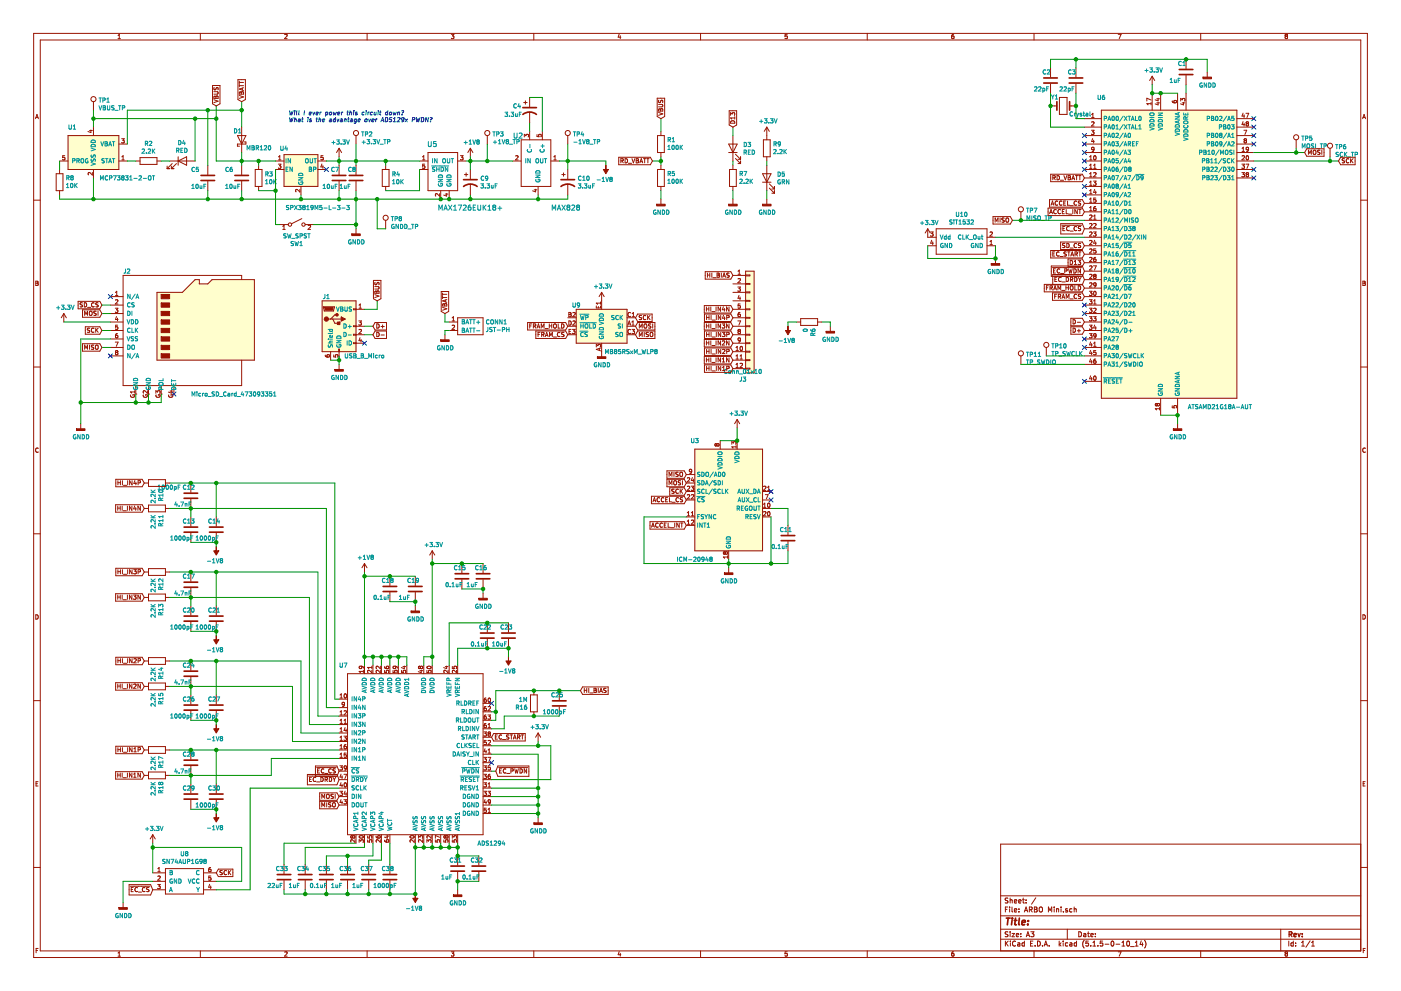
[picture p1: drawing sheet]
<svg xmlns="http://www.w3.org/2000/svg" width="420mm" height="297mm" viewBox="0 0 420 297" stroke-linecap="round" stroke-linejoin="round" font-family="sans-serif">
<path d="M.1 0h420.1v297h-420.1z" fill-rule="evenodd" fill="#fff" stroke="#fff" stroke-width=".3"/>
<g fill="none" stroke="#981200" stroke-width=".3">
<path d="M10.1 10h400v277h-400zM12.1 12h396v273h-396zM35.4 11.6h.7M35.4 10.6l.4-.3v1.3M60.1 10v2M85.4 10.4l.5-.1 .2 .3-.8 1h.8M110.1 10v2M135.3 10.3h.8l-.4 .5 .4 .1v.6h-.8M160.1 10v2M185.7 10.2l-.3 1h.8M186 10.7v.9M210.1 10v2"/>
<path d="M236.1 10.3h-.6l-.1 .6 .6-.1 .1 .7h-.7M260.1 10v2M286 10.3l-.5 .3-.1 .7 .2 .3 .5-.1-.1-.7h-.4l-.2 .2M310.1 10v2M335.3 10.3h.9l-.5 1.3M355.7 17.8v2.8M360.1 10v2M385.6 10.8l-.2 .5 .2 .3 .4-.1M385.6 10.8l-.2-.2 .2-.3 .5 .1-.2 .4M385.6 10.8h.3M385.9 10.8l.2 .3v.4M386.1 11.5h-.1"/>
<path d="M10.7 35.6l.4-1.3 .4 1.3M10.8 35.2h.6M26.9 39.1h.8M27.3 38.9v.8l-.9-.3M28 30.5v2.5M28 38.1v2.5M63.7 25.6h2.3v5.5l-1.1 .7-1.2-.7zM64.1 29.9l1.3 .4-1.3 .5M64.1 27.5h1.1l.2 .2-.2 .5h-1.1M64.2 28.9l.3-.1 .3 .3 .4-.3 .2 .7h-1.3zM64.2 26.2v.6M64.2 26.8l.1 .1"/>
<path d="M64.3 26.9a.51 .51 0 0 0 .6-.6h.5v.7M64.8 29.1v.4M71.4 23.9h2.2v5.9l-1.1 .7-1.1-.7zM71.8 28.6l1.2 .5-1.2 .4M71.8 24.3v.8M71.8 25.3v.7M71.8 25.7h1.2M71.8 24.7h1.2M71.8 27.7l.3-.1 .3 .2 .4-.3 .2 .7h-1.2zM72.4 27.8v.4M72.5 38.1v7.6M72.7 26.4v.6"/>
<path d="M73 26.3l-1.2 .4 1.2 .4M157.1 30.7h1M157.6 30.2v1M158.8 29.2v2.8M158.8 33.5v3.3M158.8 39.4v2.5M162.6 39.4v2.5M197.1 29.4h2.2v5.5l-1.1 .7-1.1-.7zM197.5 33.7l1.3 .4-1.3 .5M197.5 31.3h1l.3 .2-.3 .5h-1M197.6 30v.7a.51 .51 0 0 0 .7-.6l.4 .1v.6M197.6 32.7l.3-.1 .2 .3 .4-.3 .3 .7h-1.3z"/>
<path d="M198.1 32.9v.4M198.2 39.4v1.2M218.7 33.2h2.2v4.3l-1.1 .6-1.1-.6zM219.1 34.6v-.8l.5 .4 .1-.4h.5v.8M219.3 36.3a.66 .66 0 0 1 .7-.1 .66 .66 0 0 1 .4 .7h-1.3zM220.4 35v.7M220.4 35.4h-1.3l.3 .3M230 38.1l-.8 1.3M230 38.1v3.8M230 38.1l.7 1.3M315.1 31.8h1.9M315.1 20.3v2.8"/>
<path d="M315.1 25.1v2.8M317.7 29.2h2.3v5.1h-2.3zM320.8 31.8h1.9M322.7 20.3v2.8M322.7 25.1v2.8M325.2 35.6h5.1M325.2 38.1h5.1M327.3 39h.8l-.4 .5 .3 .2 .1 .4-.2 .2-.6-.1M327.4 34.3l.4-.3v1.2M327.4 35.2h.7M327.4 36.6l.5-.1 .2 .4-.8 .9h.8M330.3 33h40.6v86.4h-40.6z"/>
<path d="M345.2 30.7v.7M345.2 31.1h-1.3l.4 .3M345.2 30l-1.3-.6v.9M345.5 22.9v2.5M345.5 27.9v5.1M345.5 22.9l-.7 1.2M345.5 22.9l.8 1.2M346.9 30.8h.8M346.9 29.6h.8M347.3 30.7v.7l-.9-.3M347.3 29.4v.8l-.9-.3M348.1 27.9v5.1"/>
<path d="M351.6 30.2l.1 .5 .4 .1 .7-.1v-.5h-.7l-.1 .4 .3 .2M353.2 27.9v5.1M354.1 30.3v-.8l.5 .4 .1-.3 .4-.1 .3 .2-.2 .6M354.5 30.8h.9M354.9 30.7v.7l-.9-.3M355.7 22.6v2.8M355.7 27.9v5.1M362 21.6v1.5M370.9 35.6h5.1M370.9 38.1h5.1M372.8 33.9l-.3 .9h.8M372.8 36.5l-.3 .8h.8"/>
<path d="M373 39h.9l-.6 1.3M373.1 34.4v.8M373.1 36.9v.9M373.7 34h.8l-.5 1.2M374 37.1l-.3 .2 .3 .5 .4-.3-.2-.4M374 37.1h.2M374.3 37l-.1 .1M374.4 36.9v-.3l-.4-.1-.3 .3 .3 .3M374.4 36.9l-.1 .1M408.7 35.6l.4-1.3 .4 1.3M408.8 35.2h.6M10.1 60h2"/>
<path d="M16.8 52.1h2.1v5.1h-2.1zM17.9 48.3h2.5M17.9 50.8v1.3M17.9 57.2v1.2M19.4 46.7h-.6v.6l.4-.2 .3 .6-.3 .2-.4-.1M20.4 40.6h15.2v10.2h-15.2zM27.7 51.7v.8l-.9-.8-.4 .2 .2 .5M28 50.8v2.5M35.6 48.3h2.6M35.6 43.2h2.6M36.5 41.6h.8l-.5 .5 .4 .1 .1 .4-.3 .3-.5-.2M36.5 47.9h.8"/>
<path d="M36.5 47l.4-.3v1.2M40.7 48.3h1.3M42 47.2h5.1v2.1h-5.1zM47.1 48.3h1.2M50.1 50.5h.8M50.1 49.8v.7M50.9 48.3h7.6M51.4 50.5h.8M51.4 49.8v.7M51.6 49l-1.5 1.5M52.9 49l-1.5 1.5M53.4 47v2.5"/>
<path d="M53.4 48.3l2.6-1.3v2.5zM62.3 49.5v2.8M62.3 54.4v2.8M71.2 40.6h2.5l-1.2 2.6zM72.5 49.5v2.8M72.5 54.4v2.8M73.1 42.5h.6v.7h-2.5v.6h.6M76.5 50.8h2.1v5.1h-2.1zM77.6 49.5v1.3M77.6 55.9v1.3M82.6 48.3h2.6M82.6 50.8h2.6"/>
<path d="M83.5 49.2h.8l-.5 .5 .4 .1 .1 .4-.3 .3-.5-.2M83.5 47.9h.8M83.5 47l.4-.3v1.2M85.2 46.4h10.1v9.5h-10.1zM89.9 56.8v.8l-.9-.8-.3 .2 .1 .5M90.3 55.9v2.5M95.3 48.3h2.6M95.3 50.8h2.6M96.5 49.2l-.3 .8h.8M96.8 49.6v.9M96.8 47.2l.1 .1M96.9 47.3l-.1 .6-.6-.1"/>
<path d="M96.9 46.7h-.6l-.1 .6 .6-.1M101.7 44.5l-.8 1.2M101.7 44.5v2.5M101.7 49.5v2.8M101.7 54.4v2.8M101.7 44.5l.7 1.2M106.8 40.6v2.6M106.8 49.5v2.8M106.8 54.4v2.8M114.6 50.8h2.1v5.1h-2.1zM115.7 49.5v1.3M115.7 55.9v1.3"/>
<path d="M125.8 48.3h2.6M125.8 50.8h2.6M126.7 47l.4-.3v1.2M126.7 47.9h.7M127.4 49.2h-.6l-.1 .6 .5-.1 .2 .5-.2 .3-.5-.2M128.4 45.7h8.8v11.5h-8.8zM131.8 58v.8l-.9-.8-.3 .3 .1 .5M132.2 57.2v2.5M133.5 58.2h.9M133.9 58v.8l-.8-.3M134.7 57.2v2.5M137.2 48.3h2.6"/>
<path d="M138.1 46.7h.8l-.5 .4 .3 .1M138.7 47.2l.1 .1M138.8 47.3l-.1 .6-.6-.1M139.3 52.3h1M139.8 51.8v1M141.1 44.5l-.8 1.2M141.1 44.5v2.5M141.1 50.8v2.8M141.1 55.1v3.3M141.1 44.5l.7 1.2M146.1 40.6v2.6M153.8 48.3h2.5"/>
<path d="M154.6 46.8l.5-.1 .3 .3-.8 .9h.8M156.3 41.9h8.9v14h-8.9zM157.2 41v-.7l.5 .4 .1-.4h.5l.2 .2-.1 .5M160.2 56.9h.8M160.6 56.7v.8l-.9-.3M161 40.3v.6l.7 .1-.2-.5 .6-.2 .2 .2-.1 .5M161.4 55.9v2.5M165.2 48.3h2.5M166.1 47.9h.7M166.1 47l.4-.3v1.2M168.5 52.3h1M169 51.8v1"/>
<path d="M170.3 40.6v2.6M170.3 50.8v2.8M170.3 55.1v3.3M185.6 47.1h9.4l.7 1.2-.7 1.1h-9.4zM186.2 48.2l.7-.1v-.4l-.7-.1v1.2M186.5 48.2l.4 .6M187.5 47.6a.64 .64 0 0 1 .7 .6 .64 .64 0 0 1-.7 .6zM188.5 48.9h.9M189.5 47.6l.5 1.2 .4-1.2M190.8 47.6h.4l.3 .2-.3 .4 .3 .2-.1 .4h-.6zM190.8 48.2h.4M191.9 48.8l.4-1.2 .4 1.2"/>
<path d="M192 48.5h.6M193 47.6h.7M193.3 47.6v1.2M193.9 47.6h.8M194.3 47.6v1.2M197.2 50.8h2v5.1h-2zM197.2 40.6h2v5.1h-2zM198.2 45.7v1.3M198.2 49.5v1.3M198.2 55.9v1.3M198.2 59.7v1.5M218.5 45.7h2.6"/>
<path d="M218.5 43.2h2.6l-1.3 2.5zM218.8 50.8h2v5.1h-2zM219.8 40.6v7.7M219.8 49.5v1.3M219.8 55.9v1.3M219.8 59.7v1.5M220.6 47.5l1.5 1.5M220.6 46.2l1.5 1.6M221.3 49h.8M221.3 47.8h.8M222.1 47v.8M222.1 48.3v.7"/>
<path d="M228.7 52.1h2.5l-1.2 2.5zM228.7 54.6h2.5M228.9 41.9h2.1v5.1h-2.1zM230 47v1.3M230 49.5v7.7M230 59.7v1.5M230.7 56.4l1.5 1.5M230.7 55.1l1.5 1.5M231.5 57.9h.7M231.5 56.6h.7M232.2 55.9v.7M232.2 57.2v.7"/>
<path d="M314.7 59.8h9.9l.6 1.2-.6 1.1h-9.9zM315.1 52.2h9.5l.6 1.1-.6 1.2h-9.5zM315.7 53.3l.7-.1v-.4l-.7-.2v1.3M316 53.3l.5 .6M317 52.6a.64 .64 0 0 1 .8 .7 .64 .64 0 0 1-.8 .6zM318 54h1M319.1 52.6l.4 1.3 .4-1.3M320.3 52.6h.5l.2 .3-.2 .3 .3 .3-.2 .3-.6 .1zM320.3 53.2h.5M321.4 53.9l.5-1.3 .4 1.3M321.6 53.5h.6M322.5 52.6h.8"/>
<path d="M322.9 52.6v1.3M323.5 52.6h.7M323.8 52.6v1.3M325.2 48.3h5.1M325.2 50.8h5.1M325.2 53.3h5.1M325.2 55.9h5.1M325.2 58.4h5.1M325.2 45.7h5.1M325.2 40.6h5.1M325.2 43.2h5.1M326.8 47l.3-.3v1.2"/>
<path d="M326.8 49.6l.3-.4v1.3M326.8 52.1l.3-.4v1.3M326.8 54.6l.3-.3v1.3M326.8 57.2l.3-.4v1.3M326.8 59.7l.3-.3v1.2M326.8 47.9h.7M326.8 50.5h.7M326.8 53h.7M326.8 55.6h.7M326.8 58.1h.7M327.7 41.5l-.3 .9h.8M327.9 54.3h.8l-.4 .5 .3 .1 .1 .4-.2 .3-.6-.2"/>
<path d="M328 51.9l.5-.2 .2 .4-.8 .9h.8M328 42v.9M328 50.5h.7M328 49.6l.3-.4v1.3M328.1 46.8l.2-.1a.62 .62 0 0 1 .4 .6 .62 .62 0 0 1-.5 .6l-.2-.5zM328.1 44.7l-.6 .2-.1-.7 .5-.1 .2 .3-.2 .9-.4 .1M328.3 56.8l-.3 .9h.8M328.6 57.3v.8M328.6 59.4h-.6v.6l.5-.2 .2 .6-.2 .2-.5-.1M370.9 48.3h5.1M370.9 50.8h5.1M370.9 53.3h5.1"/>
<path d="M370.9 45.7h5.1M370.9 40.6h5.1M370.9 43.2h5.1M372.4 49.2h.8l-.4 .5 .4 .1v.5h-.8M372.4 51.7h.8l-.4 .5 .4 .2v.5h-.8M372.5 46.8l.5-.1 .2 .3-.8 .9h.8M372.5 45.4h.7M372.5 44.5l.4-.4v1.3M373.3 42.1l-.2-.2 .2-.3 .5 .2-.2 .3M373.3 42.1l-.2 .3 .2 .5 .5-.3-.2-.5M373.3 42.1h.3M373.7 49.2h.8l-.5 1.3"/>
<path d="M373.7 52l.3-.3 .4 .3M373.7 52h.1M373.7 52l.3 .3M373.8 46.8l.2-.1a.62 .62 0 0 1 .5 .6 .62 .62 0 0 1-.6 .6l-.2-.5zM374 52.3l-.3 .2 .3 .5 .4-.2-.2-.5M374 52.3h.2M374.4 44.7l-.6 .2v-.7l.4-.1 .2 .3v.7l-.6 .3M374.4 52h.1M374.4 52l-.2 .3M388.7 41.9v2.6M391.9 44.6h5.2v2.2h-5.2l-.6-1.1zM392.4 46.3v-1.3l.4 .9 .5-.9v1.3"/>
<path d="M393.9 45.2l.2-.2 .5 .2 .1 .6-.3 .5-.5-.2zM395.9 45.1h-.7v.4a.5 .5 0 0 1 .5 .2 .5 .5 0 0 1 0 .5h-.6M396.4 45v1.3M398.9 44.5v2.5M402.1 47.1h4.3v2.3h-4.3l-.7-1.1zM403.2 47.6l-.6 .1a.54 .54 0 0 0 .6 .6l-.1 .5h-.6M404.5 47.7a.56 .56 0 0 0-.8 .5 .56 .56 0 0 0 .8 .5M405 47.6v1.2M405.2 48.1l.6 .7M405.8 47.6l-.8 .7M408.1 60h2M83.9 67.3h2.5"/>
<path d="M84.8 67.8l.4-.3v1.3M84.8 68.8h.7M90.5 65.5l-3 1.6M91.5 67.3h2.6M92.4 67.6l.5-.1 .3 .3-.8 1h.8M106.8 68.6v1.5M115.7 66v2.6M278.2 68.6l-.7 1.3M278.2 68.6v2.5h2.6M278.2 68.6l.8 1.3M278.2 73.7h2.6M279.1 69.5h.7l-.4 .5 .4 .1v.5l-.2 .2-.5-.1"/>
<path d="M279.4 72l-.3 .9h.8M279.7 72.5v.8M280.8 68.6h15.2v7.6h-15.2zM296 71.1h2.5M296 73.7h2.5M296.9 69.6l.5-.1 .2 .4-.8 .9h.8M296.9 73.3h.7M296.9 72.4l.4-.3v1.2M297.8 64.9h5.2l.6 1.1-.6 1.2h-5.2zM298.4 66.6v-1.3l.5 .9 .4-.9v1.3M298.5 77.5v1.5M299.9 65.3v1.3"/>
<path d="M301.2 65.4l-.7 .1a.54 .54 0 0 0 .6 .6v.4h-.7M301.7 65.5l.3-.2 .5 .2-.2 1-.6-.1zM306.2 63.5v2.5M314.3 62.4h10.3l.6 1.1-.6 1.1h-10.3zM314.8 64.1l.4-1.3 .4 1.3M314.9 63.7h.6M315.1 75.1h9.5l.6 1.1-.6 1.1h-9.5zM315.2 61.5l.4-1.2 .4 1.2M315.3 79.7h9.3l.6 1.6-.6 1.5h-9.3zM315.3 61.2h.6M315.7 76.1h.5M316.3 75.5h-.6v1.3h.6"/>
<path d="M316.8 62.9a.56 .56 0 0 0-.8 .5 .56 .56 0 0 0 .8 .5M317.2 60.4a.56 .56 0 0 0-.8 .5 .56 .56 0 0 0 .8 .5M317.6 75.6a.56 .56 0 0 0-.8 .5 .56 .56 0 0 0 .8 .5M317.9 76.9h.9M318.1 62.9a.56 .56 0 0 0-.8 .5 .56 .56 0 0 0 .8 .5M318.1 72.5h6.5l.6 1.2-.6 1.1h-6.5zM318.1 67h6.5l.6 1.6-.6 1.5h-6.5zM318.5 60.4a.56 .56 0 0 0-.8 .5 .56 .56 0 0 0 .8 .5M318.5 67.5h5.9M318.6 63.4h.4M318.8 68.5h.4M319 60.9h.4"/>
<path d="M319.2 62.8h-.6v1.3h.6M319.4 73h-.6l-.1 .4a.53 .53 0 0 1 .6 .7l-.6 .1M319.4 67.9h-.6v1.2h.6M319.6 60.3h-.6v1.2h.6M319.8 62.8v1.3h.5M319.8 75.6h-.7a.51 .51 0 0 0 .7 .7l-.1 .4h-.6M319.9 73a.64 .64 0 0 1 .7 .6 .64 .64 0 0 1-.7 .6zM320.2 60.3v1.2h.6M320.2 75.5h.7M320.3 77.6h4.3l.6 1.1-.6 1.2h-4.3zM320.5 64.2h.9M320.5 75.5v1.3"/>
<path d="M320.6 68a.56 .56 0 0 0-.8 .5 .56 .56 0 0 0 .8 .5M320.9 61.6h1M320.9 69.3h1M320.9 74.3h1M320.9 78a.64 .64 0 0 1 .8 .7 .64 .64 0 0 1-.8 .6zM321.1 76.8l.5-1.3 .4 1.3M321.3 76.4h.6M321.7 62.8v1.3M322.2 78.4l.3-.4v1.3M322.2 79.3h.7M322.4 76.2l.7-.2v-.4l-.7-.1v1.3M322.7 76.2l.4 .6"/>
<path d="M322.8 60.3a.57 .57 0 0 0-.7 .6 .57 .57 0 0 0 .8 .5M322.8 60.3l.1 .1M322.9 68a.56 .56 0 0 0-.8 .5 .56 .56 0 0 0 .8 .5M322.9 73.1a.56 .56 0 0 0-.8 .5 .56 .56 0 0 0 .8 .5M323.1 62.8v1.3l-.8-1.3v1.3M323.3 78h.8l-.4 .5 .3 .1v.6h-.7M323.5 75.5h.7M323.5 62.8h.7M323.8 62.8v1.3M323.8 75.5v1.3M324.1 73l-.7 .1a.51 .51 0 0 0 .6 .6v.5h-.6M324.1 67.9l-.7 .1a.51 .51 0 0 0 .6 .7v.4h-.6"/>
<path d="M324.1 60.3l-.7 .1a.51 .51 0 0 0 .6 .6v.5h-.6M325.2 61h5.1M325.2 63.5h5.1M325.2 66h5.1M325.2 68.6h5.1M325.2 71.1h5.1M325.2 73.7h5.1M325.2 76.2h5.1M325.2 78.7h5.1M326.8 62.3l.3-.4v1.3M326.8 60.6h.7M326.8 63.2h.7"/>
<path d="M326.8 72.2l.4-.1 .3 .3-.8 .9h.8M326.8 64.6l.4-.2 .3 .4-.8 .9h.8M326.8 67.1l.4-.1 .3 .3-.8 1h.8M326.8 69.6l.4-.1 .3 .4-.8 .9h.8M326.8 74.7l.4-.1 .3 .4-.8 .9h.8M326.8 77.3l.4-.2 .3 .4-.8 .9h.8M326.8 79.8l.4-.1 .3 .3-.8 1h.8M327.9 69.5h.8l-.4 .5 .3 .1M327.9 79.7h.9l-.6 1.3M328 67.1l.5-.1 .2 .3-.8 1h.8M328 64.8l.3-.4v1.3M328 65.7h.7"/>
<path d="M328.3 72l-.3 .9h.8M328.6 61.9l-.4 .1-.2 .5v.5l.6 .1v-.6l-.4-.1-.2 .2M328.6 77.1l-.4 .2-.2 .4v.6l.6 .1v-.7l-.4-.1-.2 .3M328.6 72.5v.8M328.6 70.1h.1M328.6 70.1v.6h-.7M328.6 74.6h-.6v.6l.5-.1 .2 .5-.2 .3-.5-.2M10.7 84.9h.5M11.3 84.3h-.6v1.3l.7-.2v-.4l-.2-.1M11.3 84.3v.1M11.3 84.8l-.1 .1M11.3 84.4v.4"/>
<path d="M11.3 84.8h.1M19.1 94l-.7 1.3M19.1 94v2.5M19.1 94l.8 1.3M23.4 90.3h6.5l.7 1.1-.7 1.2h-6.5zM24.7 90.8h-.6v.4a.53 .53 0 0 1 .6 .7l-.7 .1M24.7 92.9h5.2l.7 1.1-.7 1.1h-5.2zM25.3 90.7a.64 .64 0 0 1 .7 .7 .64 .64 0 0 1-.7 .6zM25.4 94.5v-1.2l.4 .9 .4-.9v1.2M25.6 97.9h4.3l.7 1.2-.7 1.1h-4.3zM26.2 92.1h1M26.9 93.4l.2-.1 .5 .1v.7l-.2 .4-.5-.1z"/>
<path d="M26.9 98.4l-.7 .1a.51 .51 0 0 0 .7 .6l-.1 .5h-.6M28.2 98.5a.56 .56 0 0 0-.8 .5 .56 .56 0 0 0 .8 .5M28.2 90.9a.56 .56 0 0 0-.8 .5 .56 .56 0 0 0 .8 .5M28.7 98.4v1.2M28.8 93.3h-.6v.5a.5 .5 0 0 1 .5 .2 .5 .5 0 0 1 0 .5h-.6M28.9 98.9l.5 .7M29.4 93.3v1.2M29.4 90.8l-.6 .1a.51 .51 0 0 0 .6 .6l-.1 .5h-.6M29.4 98.4l-.7 .7M33.1 88.9h3.8M33.1 91.4h3.8M33.1 94h3.8"/>
<path d="M33.1 96.5h3.8M33.1 99.1h3.8M34.6 92.4h.8l-.5 .5 .4 .1 .1 .4-.3 .3-.5-.2M34.6 88.6h.8M34.6 90l.5-.2 .3 .4-.8 .9h.8M34.6 87.7l.4-.4v1.3M34.9 94.9l-.3 .9h.8M35.2 95.4v.8M35.3 97.5h-.6l-.1 .6 .5-.2 .3 .6-.3 .2-.5-.1M47.1 87.6h7.6l3.8-3.8h1.3v1.3h2.5l1.3-1.3h12.7v24.2h-29.2zM72.5 83.8v-1.2h-35.6v33h35.6v-7.6M96.6 90.2h10.2v15.2h-10.2z"/>
<path d="M97 92h3.3v.2l-.3 1h-2.8zM98.5 95.6h3.8M99.8 95.6l.6 1.3h1.3M101.1 94.4h-.7l-1.3 1.2M106.8 97.7h-.8v.2h.8M106.8 92.6h-.8v.2h.8M106.8 92.7h2.5M106.8 97.8h2.5M107.6 96.2h.8l-.4 .5 .3 .1 .1 .4-.3 .3-.5-.2M107.7 92.4h.7M107.7 98.9l.4-.2 .3 .4-.8 .9h.8M107.7 91.5l.3-.4v1.3"/>
<path d="M112 84.1h2.2v5.4l-1.1 .7-1.1-.7zM112.4 88.3l1.3 .5-1.3 .4M112.4 85.9h1l.3 .3-.3 .4h-1M112.5 87.4l.3-.1 .2 .2 .4-.3 .3 .7h-1.3zM112.5 99.2h3.4v2.3h-3.4l-.7-1.2zM112.5 96.7h3.4v2.2h-3.4l-.7-1.1zM112.5 84.6v.7a.51 .51 0 0 0 .7-.6l.4 .1v.6M113 97.1a.64 .64 0 0 1 .7 .6 .64 .64 0 0 1-.7 .7zM113 99.6a.64 .64 0 0 1 .7 .7 .64 .64 0 0 1-.7 .6zM113 87.5v.4M114.3 97.9h1M114.7 97.4v1"/>
<path d="M132.3 87.4h2.3v5.9l-1.2 .7-1.1-.7zM132.7 92.1l1.3 .5-1.3 .4M132.7 87.8v.8M132.7 88.8v.7M132.7 89.2h1.3M132.7 88.2h1.3M132.8 91.2l.3-.1 .2 .2 .5-.3 .2 .7h-1.3zM133.3 91.3v.4M133.6 89.9v.6M134 89.8l-1.3 .4 1.3 .4M134.7 96.5h2.5M134.7 99.1h2.5"/>
<path d="M135.6 96.2h.7M135.6 97.6l.5-.1 .2 .3-.8 .9h.8M135.6 95.3l.4-.4v1.3M137.2 95.3h7.7v5h-7.7zM158.2 96.7h11.4l.7 1.1-.7 1.1h-11.4zM158.9 97.7h.4M159.5 97.1h-.6v1.3M160 97.7h.6v-.5l-.6-.1v1.3M160.3 97.7l.4 .7M160.7 99.2h8.9l.7 1.1-.7 1.2h-8.9zM161 98.4l.5-1.3 .4 1.3M161.2 98h.6"/>
<path d="M162 99.6h-.6v1.3M162.3 98.4v-1.3l.5 .9 .4-.9v1.3M163.1 99.7l-.7-.1v1.3M163.1 99.7h.1M163.1 99.7v.5l-.7 .1M163.5 98.5h.9M164.7 97.7h.8M164.7 97.1v1.3M165.5 97.1v1.3M166.1 97.3l.2-.2 .5 .2 .1 .6-.3 .5-.5-.2zM167.4 97.1v1.3h.6M167.9 99.7a.56 .56 0 0 0-.8 .6 .56 .56 0 0 0 .8 .5"/>
<path d="M168.4 97.1a.64 .64 0 0 1 .8 .6 .64 .64 0 0 1-.8 .7zM169.2 99.7h-.7a.51 .51 0 0 0 .6 .7l-.1 .4h-.6M170.3 95.3h2.5M170.3 97.8h2.5M170.6 93.7l.7 .2-.3 .4 .3 .2-.2 .4h-.5zM170.6 96.2a.64 .64 0 0 1 .7 .6 .64 .64 0 0 1-.7 .7zM170.6 94.3h.4M170.7 99.3h.4M171.3 98.7h-.6v1.3h.6M171.7 98.7h.8l-.5 .5 .4 .1v.7l-.7-.1M171.8 93.8l.5-.1 .2 .3-.8 .9h.8M171.8 96.3l.5-.1 .2 .3-.8 1h.8"/>
<path d="M172.8 92.7h15.3v10.2h-15.3zM178.8 91.7v.6h1.3v-.6M179.4 91.9v.4M180.1 90.5v.7M180.1 90.9h-1.3l.4 .3M180.4 87.6v5.1M180.4 87.6l-.7 1.3M180.4 87.6l.8 1.3M188.1 95.3h2.5M188.1 97.8h2.5M188.3 97.5l.4-1.3 .4 1.3M188.4 97.1h.6"/>
<path d="M189.1 93.8a.56 .56 0 0 0-.8 .5 .56 .56 0 0 0 .8 .5M189.1 98.9a.56 .56 0 0 0-.8 .5 .56 .56 0 0 0 .8 .5M189.5 97.5h.7M189.5 96.5l.4-.3v1.3M189.5 98.7h.8l-.4 .5 .3 .1 .1 .5-.2 .2-.6-.1M189.6 94.9h.7M189.6 94l.4-.3v1.2M191.2 94.1h4.4v2.3h-4.4l-.6-1.1zM191.2 99.2h5.2v2.3h-5.2l-.6-1.2zM191.2 96.7h5.2v2.2h-5.2l-.6-1.1zM191.7 98.4v-1.3l.5 .9 .4-.9v1.3M192.3 95.3h.1"/>
<path d="M192.3 95.3v.5h-.6M192.4 94.6l-.5-.1-.2 .3 .1 .3 .5 .2M193.2 99.6v1.3M193.3 97.2l.6 .1 .1 .6-.3 .5-.5-.2zM193.7 94.7a.56 .56 0 0 0-.8 .5 .56 .56 0 0 0 .8 .5M194.2 94.5v1.3M194.4 95.1l.6 .7M194.5 99.7h-.7a.54 .54 0 0 0 .6 .7l-.1 .4h-.6M195 94.5l-.8 .8M195 99.8l.3-.2 .4 .2-.1 1-.6-.1zM195.2 97.2h-.6l-.1 .4a.5 .5 0 0 1 .5 .2 .5 .5 0 0 1 .1 .5h-.6M195.7 97.1v1.3"/>
<path d="M211.2 91.6h8l.6 1.1-.6 1.1h-8zM211.2 96.7h8l.6 1.1-.6 1.1h-8zM211.3 94.1h7.9l.6 1.2-.6 1.1h-7.9zM211.3 99.2h7.9l.6 1.1-.6 1.2h-7.9zM211.5 81.4h7.7l.6 1.2-.6 1.1h-7.7zM211.9 97.7h.7M211.9 92.6h.7M211.9 92v1.3M211.9 97.1v1.3M211.9 95.2h.7M211.9 94.5v1.3M211.9 99.6v1.3"/>
<path d="M212.2 81.8v1.3M212.2 82.5h.7M212.6 92v1.3M212.6 97.1v1.3M212.6 94.5v1.3M212.6 99.6v1.3M212.9 81.8v1.3M213.2 92v1.3M213.2 97.1v1.3M213.2 94.5v1.3M213.2 99.6v1.3M213.5 93.4h.9"/>
<path d="M213.5 98.5h.9M213.5 81.8v1.3M213.6 95.9h.9M213.8 83.2h.9M214.7 92v1.3M214.7 97.1v1.3M214.8 94.5v1.3M214.8 99.6v1.3M215.1 82.5h.4M215.6 81.9l-.5-.1v1.3l.7-.2-.3-.4M215.6 81.9l.1 .1M215.7 82l-.2 .5"/>
<path d="M216.1 92v1.3l-.7-1.3v1.3M216.1 97.1v1.3l-.7-1.3v1.3M216.1 94.5v1.3l-.7-1.3v1.3M216.1 99.6v1.3l-.7-1.3v1.3M216.3 81.8v1.3M216.6 97.1h.8l-.5 .5 .4 .1 .1 .4-.3 .3-.5-.2M216.6 99.6h.8l-.4 .5 .4 .1v.6h-.8M216.8 83.1l.4-1.3 .4 1.3M216.9 82.8h.6M216.9 92l-.3 .8h.8M217 94.5l-.3 .9h.8M217.2 92.4v.9"/>
<path d="M217.3 95v.8M217.9 95.2l.7-.1v-.4l-.7-.2v1.3M218.6 92v1.3l-.7-1.3v1.3M218.6 97.1v1.3l-.7-1.3v1.3M218.7 81.9l-.7 .1a.51 .51 0 0 0 .6 .6v.5h-.7M219.8 82.6h3.8M219.8 85.1h3.8M219.8 87.6h3.8M219.8 90.2h3.8M219.8 92.7h3.8M219.8 95.3h3.8M219.8 97.8h3.8"/>
<path d="M221.3 86h.8l-.5 .5 .4 .1 .1 .5-.3 .2-.5-.1M221.3 96.2h.8l-.5 1.3M221.3 82.2h.8M221.3 83.6l.5-.1 .3 .3-.8 1h.8M221.3 81.3l.4-.3v1.2M221.6 99.3l-.3-.3 .3-.3 .5 .3-.3 .3M221.6 99.3l-.3 .2 .3 .5 .5-.2-.3-.5M221.6 99.3h.2M221.6 88.5l-.3 .9h.8M221.9 93.7h-.2a.79 .79 0 0 0-.1 1.2h.3l.2-.5-.3-.3-.5 .3M221.9 89v.8M222 91.1h-.6l-.1 .6 .5-.1 .3 .6-.3 .2-.5-.1"/>
<path d="M223.6 81.3h2.6v30.5h-2.6zM223.6 87.5h1.3v.3h-1.3M223.6 95.1h1.3v.3h-1.3M223.6 97.7h1.3v.2h-1.3M223.6 82.4h1.3v.3h-1.3M223.6 85h1.3v.2h-1.3M223.6 90h1.3v.3h-1.3M223.6 92.6h1.3v.2h-1.3M238.9 96.5h1.2M240.1 95.5h5.1v2h-5.1zM245.2 96.5h1.3M249 97.8v1.5"/>
<path d="M313.2 85.2h11.4l.6 1.2-.6 1.1h-11.4zM313.8 86.3h.4M314.4 85.7h-.6v1.2M314.9 86.3h.6l.1-.5-.7-.1v1.2M315.2 86.3l.4 .6M315.6 87.8h9l.6 1.1-.6 1.1h-9zM315.6 80.2h8.8M315.7 82.3h8.9l.6 1.5-.6 1.6h-8.9zM315.9 81.2h.4M316 86.9l.4-1.2 .4 1.2M316 82.8h8.4M316.1 86.6h.6"/>
<path d="M316.3 88.8h.4M316.3 83.7h.5M316.5 80.6h-.6v1.2h.6M316.9 88.2h-.6v1.3M317 83.1h-.7v1.3h.7M317.3 86.9v-1.2l.4 .9 .4-.9v1.2M317.4 88.9l.6-.1 .1-.5-.7-.1v1.3M317.7 88.9l.4 .6M317.8 80.7a.56 .56 0 0 0-.8 .5 .56 .56 0 0 0 .8 .5M318.1 82h.9M318.2 83.2a.57 .57 0 0 0-.8 .6 .57 .57 0 0 0 .8 .5M318.2 83.2h.1"/>
<path d="M318.4 87h1M318.5 84.5h.9M318.5 89.5l.4-1.3 .4 1.3M318.6 89.1h.6M319.3 81.2h.6l.1-.5-.7-.1v1.2M319.7 86.3h.7M319.7 85.7v1.2M319.8 83.1a.64 .64 0 0 1 .7 .6 .64 .64 0 0 1-.7 .7zM319.8 89.5v-1.3l.4 .9 .4-.9v1.3M320.4 85.7v1.2M320.5 80.6l.3 1.2 .2-.9 .3 .9 .3-1.2M320.9 89.6h1"/>
<path d="M321 83.8l.7-.1v-.5l-.7-.1v1.3M321.1 95.4h3.5l.6 1.1-.6 1.1h-3.5zM321.1 97.9h3.5l.6 1.2-.6 1.1h-3.5zM321.3 83.8l.4 .6M321.8 95.8a.64 .64 0 0 1 .7 .6 .64 .64 0 0 1-.7 .7zM321.8 98.4a.64 .64 0 0 1 .7 .6 .64 .64 0 0 1-.7 .6zM322 80.6a.64 .64 0 0 1 .8 .6 .64 .64 0 0 1-.8 .6zM322.3 83.1a.64 .64 0 0 1 .7 .6 .64 .64 0 0 1-.7 .7zM322.3 85.7v1.2h.7M322.9 88.3a.56 .56 0 0 0-.8 .5 .56 .56 0 0 0 .8 .5M323.1 99.1h.9M323.1 96.6h.9"/>
<path d="M323.4 85.7a.64 .64 0 0 1 .7 .6 .64 .64 0 0 1-.7 .6zM323.4 83.1l.4 .7M323.6 98.7v.9M323.8 83.8v.6M324 80.6v1.2l-.7-1.2v1.2M324.1 88.3h-.7a.51 .51 0 0 0 .6 .7v.4h-.6M324.2 83.1l-.4 .7M325.2 81.3h5.1M325.2 83.8h5.1M325.2 86.4h5.1M325.2 88.9h5.1M325.2 91.4h5.1"/>
<path d="M325.2 94h5.1M325.2 96.5h5.1M325.2 99.1h5.1M326.7 89.8h.8l-.4 .5 .3 .2v.5h-.7M326.7 87.3h.8l-.4 .5 .3 .1v.5h-.7M326.7 92.4h.8l-.4 .5 .3 .1v.5h-.7M326.7 94.9h.8l-.4 .5 .3 .1v.6h-.7M326.7 97.5h.8l-.4 .4 .3 .2v.5h-.7M326.8 82.3l.4-.1 .3 .4-.8 .9h.8M326.8 84.9l.4-.1 .3 .3-.8 .9h.8M327.9 94.9h.8l-.4 .5 .3 .1M328 92.5l.5-.1 .2 .3-.8 1h.8"/>
<path d="M328 90.2l.3-.4v1.3M328 91.1h.7M328.1 87.4l.2-.1a.62 .62 0 0 1 .4 .7 .62 .62 0 0 1-.5 .5l-.2-.4zM328.2 82.8l-.2 .2 .2 .5 .5-.2-.1-.4M328.2 82.8h.3M328.3 97.4l-.3 .9h.8M328.5 82.8h.1M328.6 84.8l-.6 .1v.4l.2 .2 .5-.2M328.6 82.3h-.6l.2 .5M328.6 97.9v.8M328.6 82.3h.1M328.6 82.8v.1"/>
<path d="M328.6 84.8v.1M328.6 95.5h.1M328.6 82.3l-.1 .5M328.6 84.9v.8l-.5 .3M328.6 95.5v.6h-.7M408.7 84.3l.7 .2-.2 .4 .3 .2-.3 .5h-.5zM408.7 84.9h.5M10.1 110h2M24.7 103h5.2l.7 1.1-.7 1.2h-5.2zM25.4 104.7v-1.3l.4 .9 .4-.9v1.3M26.9 103.4v1.3M28.1 103.5l-.7 .1a.54 .54 0 0 0 .7 .6l-.1 .5h-.6"/>
<path d="M28.7 103.6l.2-.2 .5 .2-.1 1.1-.6-.2zM33.1 101.6h3.8M33.1 104.1h3.8M33.1 106.7h3.8M34.6 102.5h.8l-.5 1.3M34.9 105.6l-.3-.2 .3-.3 .5 .2-.3 .3M34.9 105.6l-.3 .3 .3 .5 .5-.3-.3-.5M34.9 105.6h.2M35.2 100h-.2a.79 .79 0 0 0-.1 1.3l.3-.1 .2-.5-.3-.2-.5 .2M39.2 118.4a.57 .57 0 0 0 .6 .7 .57 .57 0 0 0 .5-.8h-.4v.2M40.4 117.5h-1.3l.4 .3M40.4 117.1v.7"/>
<path d="M40.7 118.1h.1M40.7 115.6v2.5M43 118.4a.57 .57 0 0 0 .6 .7 .57 .57 0 0 0 .5-.8h-.4v.2M44.2 117.1v.8l-.9-.8-.4 .3 .2 .4M44.5 118.1h.1M44.5 115.6v2.5M46.7 117.9v-.8l.5 .4 .2-.3 .4-.1 .2 .3-.1 .5M46.8 118.4a.57 .57 0 0 0 .6 .7 .57 .57 0 0 0 .5-.8h-.4v.2M48.3 118.1h.1M48.3 115.6v2.5M50.6 118.4a.57 .57 0 0 0 .6 .7 .57 .57 0 0 0 .5-.8h-.4v.2M51 117.2h.8"/>
<path d="M51.4 117v.8l-.9-.3M52.2 118.1h.1M52.2 115.6v2.5M97.5 106.4l.2 .5 .4 .1 .7-.1v-.5h-.7l-.1 .4 .3 .2M99.1 105.4v2.6M100.1 106.4v.6h.6l-.1-.4 .5-.3 .3 .3-.2 .4M101.6 105.4v-.7h.2v.7M101.7 105.4v2.6M101.7 109.2v1.5M106.8 100.2h-.8v.3h.8M106.8 102.7h-.8v.3h.8M106.8 100.3h2.5"/>
<path d="M106.8 102.9h2.5M108 101.2l-.3 .9h.7M108.3 101.7v.8M114.3 100.4h1M133.4 100.3v1.6M161.4 100.2h.4M162.8 100.3l.4 .6M163.5 100.9l.4-1.3 .5 1.3M163.6 100.5h.6M164.8 100.9v-1.3l.4 .9 .4-.9v1.3M166 101h.9M170.3 100.3h2.5"/>
<path d="M178.8 104v-.8l.5 .4 .1-.3h.6v.7M179.7 104.4v.6M180.1 104.3l-1.3 .4 1.3 .5M180.4 102.9v4M188.1 100.3h2.5M191.7 100.9v-1.3l.5 .9 .4-.9v1.3M211.2 101.8h8l.6 1.1-.6 1.1h-8zM211.2 106.8h8l.6 1.2-.6 1.1h-8zM211.3 104.3h7.9l.6 1.1-.6 1.1h-7.9zM211.3 109.4h7.9l.6 1.1-.6 1.1h-7.9zM211.9 102.2v1.2M211.9 107.2v1.3"/>
<path d="M211.9 102.8h.7M211.9 107.9h.7M211.9 110.4h.7M211.9 100.2h.7M211.9 104.7v1.3M211.9 109.8v1.3M211.9 105.3h.7M212.6 102.2v1.2M212.6 107.2v1.3M212.6 104.7v1.3M212.6 109.8v1.3M213.2 102.2v1.2"/>
<path d="M213.2 107.2v1.3M213.2 104.7v1.3M213.2 109.8v1.3M213.5 103.6h.9M213.5 108.6h.9M213.6 101h.9M213.6 106.1h.9M213.6 111.2h.9M214.7 102.2v1.2M214.7 107.2v1.3M214.8 104.7v1.3M214.8 109.8v1.3"/>
<path d="M216.1 102.2v1.2l-.7-1.2v1.2M216.1 107.2v1.3l-.7-1.3v1.3M216.1 104.7v1.3l-.7-1.3v1.3M216.1 109.8v1.3l-.7-1.3v1.3M216.6 108.5h.8M216.6 107.6l.4-.4v1.3M216.6 102.3l.5-.1 .3 .3-.8 .9h.8M216.7 104.8l.5-.1 .2 .4-.8 .9h.8M216.7 111.1h.7M216.7 110.1l.4-.3v1.3M217.9 100.3l.7-.1v-.5l-.7-.1v1.3M217.9 105.4l.7-.1v-.5l-.7-.1v1.3"/>
<path d="M217.9 110.4l.7-.1v-.4l-.7-.1v1.3M218.6 102.2v1.2l-.7-1.2v1.2M218.6 107.2v1.3l-.7-1.3v1.3M219.8 105.4h3.8M219.8 108h3.8M219.8 110.5h3.8M219.8 100.3h3.8M219.8 102.9h3.8M220.7 105.1h.8M220.7 107.6h.8M220.7 104.2l.4-.4v1.3M220.7 106.7l.4-.3v1.2"/>
<path d="M220.7 109.2l.4-.3v1.3M220.7 110.2h.8M221.9 107.6h.8M221.9 109l.5-.1 .3 .3-.8 1h.8M221.9 106.7l.4-.3v1.2M222.1 101.8l-.6 .2-.1-.6 .4-.1 .3 .2-.2 .9-.4 .1M222.1 103.9l.1-.1a.62 .62 0 0 1 .5 .7 .62 .62 0 0 1-.6 .5l-.2-.4zM222.1 103.9h.1M223.6 100.2h1.3v.3h-1.3M223.6 105.3h1.3v.2h-1.3M223.6 107.8h1.3v.3h-1.3M223.6 110.4h1.3v.2h-1.3"/>
<path d="M223.6 102.7h1.3v.3h-1.3M306.2 106.7v2.5M313.8 104.1v2.6M325.2 101.6h5.1M325.2 114.3h5.1M325.2 104.1h5.1M325.2 106.7h5.1M325.2 109.2h5.1M326.7 100h.8l-.4 .5 .3 .1v.5h-.7M327.1 112.7l-.3 .8h.8M327.1 102.5l-.3 .9h.8M327.1 105l-.3 .9h.8"/>
<path d="M327.1 107.6l-.3 .9h.8M327.4 103v.8M327.4 105.5v.9M327.4 108.1v.8M327.4 113.1v.9M328 102.9l.3-.4v1.3M328 103.8h.7M328.1 112.8l.2-.1a.62 .62 0 0 1 .4 .7 .62 .62 0 0 1-.5 .5l-.2-.4zM328.6 107.6l-.4 .1-.2 .5v.6h.6v-.6l-.4-.1-.2 .3M328.6 105.1h-.6v.6l.5-.1 .2 .5-.2 .3-.5-.2M328.7 100.6l-.6 .1-.1-.6 .5-.1 .2 .3-.1 .7-.5 .3M348.1 119.4v5.1"/>
<path d="M353.2 119.4v5.1M408.1 110h2M11.5 134.4a.58 .58 0 0 0-.8 .5 .58 .58 0 0 0 .8 .6M24.2 127v1.5M208.4 134.6h20.3v30.5h-20.3zM214.5 133.6h.1M214.5 133.1v.5M214.5 133l.4 .2M214.5 133v.1M214.9 133.5l-.4 .1M214.9 133.2v.3M214.9 133.5l.1 .1"/>
<path d="M215 133.6h.1M215 133.1l-.1 .1M215.1 133h.3l.3 .2-.3 .5-.3-.1M215.1 133l-.1 .1M216 132.1v2.5M219.5 133.2v-.8l.5 .4 .1-.4h.4l.2 .2-.1 .6M220.7 133.6v.7M220.7 133.9h-1.2l.3 .4M221.1 125.7v2.6M221.1 132.1v2.5M221.1 125.7l-.8 1.3M221.1 125.7l.7 1.3"/>
<path d="M346.7 121.7h.1M346.7 120.9l-.2 .3 .2 .5M346.7 120.9h.1M346.8 120.9l.2 .3M347 121.2l.3-.3 .4 .3-.2 .5-.5-.3M347 121.4l-.2 .3M347 121.2v.2M347.7 122.2v.7M347.7 122.5h-1.2l.3 .4M351.6 121.6v.6l.6 .1-.2-.5 .6-.3 .2 .3-.1 .5M353.2 127v1.5M409.5 134.4a.59 .59 0 0 0-.8 .5 .59 .59 0 0 0 .7 .6"/>
<path d="M409.5 135.5h-.1M10.1 160h2M34.7 151.3h7.9l.7 1.1-.7 1.1h-7.9zM34.7 143.7h7.9l.7 1.1-.7 1.1h-7.9zM35.3 151.7v1.3M35.3 152.3h.8M35.4 144.1v1.2M35.4 144.7h.7M36.1 151.7v1.3M36.1 144.1v1.2M36.6 151.7v1.3M36.7 144.1v1.2"/>
<path d="M36.9 153.1h1M37 145.5h1M38.2 151.7v1.3M38.3 144.1v1.2M39.6 151.7v1.3l-.8-1.3v1.3M39.6 144.1v1.2l-.7-1.2v1.2M40.4 151.6l-.3 .9h.8M40.4 144l-.3 .9h.8M40.7 152.1v.9M40.8 144.5v.8M41.4 144.7l.7-.1v-.4l-.7-.1v1.2M42.1 151.7v1.3l-.7-1.3v1.3"/>
<path d="M43.3 152.4h1.2M43.3 144.8h1.2M44.5 143.8h5.1v2h-5.1zM44.5 151.4h5.1v2h-5.1zM49.6 152.4h1.3M49.6 144.8h1.3M57.2 144.8v2.8M57.2 149.6v2.8M57.2 154.9v2.8M57.2 159.8v2.8M64.9 154.9v2.8M64.9 159.8v2.8"/>
<path d="M194.9 156.4h10.3l.6 1.1-.6 1.1h-10.3zM195.4 148.7h9.8l.6 1.2-.6 1.1h-9.8zM195.4 158l.4-1.2 .5 1.2M195.5 157.7h.6M195.8 150.4l.5-1.2 .4 1.2M195.9 150.1h.7M197.4 156.9a.56 .56 0 0 0-.8 .5 .56 .56 0 0 0 .8 .5M197.8 149.3a.56 .56 0 0 0-.8 .5 .56 .56 0 0 0 .8 .5M198.7 156.9a.56 .56 0 0 0-.8 .5 .56 .56 0 0 0 .8 .5M199.1 149.3a.56 .56 0 0 0-.8 .5 .56 .56 0 0 0 .8 .5M199.2 157.4h.4M199.6 149.8h.5"/>
<path d="M199.8 156.8h-.6v1.2h.6M200 143.7h5.2l.6 1.1-.6 1.1h-5.2zM200 141.1h5.2l.6 1.1-.6 1.2h-5.2zM200.2 149.2h-.6v1.2h.6M200.4 156.8v1.2h.6M200.6 142.8v-1.3l.5 .9 .4-.9v1.3M200.6 145.3v-1.2l.5 .9 .4-.9v1.2M200.8 149.2v1.2h.6M200.9 146.2h4.3l.6 1.1-.6 1.1h-4.3zM201.1 158.2h.9M201.5 146.7a.51 .51 0 0 0 .6 .7l-.1 .4h-.6M201.5 150.6h1"/>
<path d="M201.6 146.7h-.1M201.6 146.7h.6M202.1 144.3l.3-.2 .4 .2 .1 .6-.3 .4-.5-.1zM202.1 141.5v1.3M202.4 156.8v1.2M203.4 141.6l-.7 .1a.54 .54 0 0 0 .6 .6v.5h-.6M203.4 146.7a.57 .57 0 0 0-.8 .6 .57 .57 0 0 0 .8 .5M203.4 146.7h.1M203.5 149.3a.56 .56 0 0 0-.8 .5 .56 .56 0 0 0 .8 .5M203.7 156.8v1.2l-.7-1.2v1.2M203.9 141.7l.3-.2 .5 .2-.2 1.1-.6-.2zM204 146.6v1.3"/>
<path d="M204.1 144.1h-.6l-.1 .5a.5 .5 0 0 1 .5 .2 .5 .5 0 0 1 .1 .5h-.6M204.1 156.8h.7M204.2 147.2l.5 .7M204.5 156.8v1.2M204.7 144.1v1.2M204.7 149.2l-.6 .1a.51 .51 0 0 0 .6 .6l-.1 .5h-.6M204.7 146.6l-.7 .7M205.8 154.9h2.6M205.8 157.5h2.6M205.8 147.3h2.6M205.8 149.9h2.6M205.8 144.8h2.6"/>
<path d="M205.8 142.2h2.6M206.1 148.4l.5-.1 .2 .3-.7 .9h.7M206.1 145.9l.5-.2 .2 .4-.7 .9h.7M206.1 154.6h.7M206.1 153.7l.4-.4v1.3M206.1 156.2l.4-.3v1.3M206.1 157.2h.7M206.1 143.3l.5-.1 .2 .3-.7 1h.7M207.3 145.7h.8l-.5 .5 .4 .1 .1 .5-.3 .2-.5-.1M207.3 154.6h.8M207.3 153.7l.4-.4v1.3M207.3 156l.5-.1 .3 .3-.8 1h.8"/>
<path d="M207.3 148.4l.5-.1 .3 .3-.8 .9h.8M207.5 141.2l-.7 .2v-.6l.4-.2 .3 .3-.2 .9-.5 .1M207.6 143.1l-.3 .9h.8M207.9 143.6v.9M228.7 152.4h2.5M228.7 154.9h2.5M228.7 147.3h2.5M228.7 149.9h2.5M229 152.1h.7M229 151.2l.4-.4v1.3M229 153.5l.5-.2 .2 .4-.8 .9h.8M229 145.9l.5-.2 .2 .4-.8 .9h.8"/>
<path d="M229.5 148.3h.9l-.6 1.2M230.2 146.1l.3-.4v1.3M230.2 147h.7M230.3 150.9l.2-.1a.62 .62 0 0 1 .5 .7 .62 .62 0 0 1-.6 .5l-.2-.4zM230.4 153.4l.1-.1a.62 .62 0 0 1 .5 .7 .62 .62 0 0 1-.6 .6l-.2-.5zM236.3 157.5v2.8M408.1 160h2M34.7 178h7.9l.7 1.1-.7 1.1h-7.9zM34.7 170.3h7.9l.7 1.2-.7 1.1h-7.9zM35.3 178.4v1.2M35.3 179h.8M35.4 170.7v1.3"/>
<path d="M35.4 171.4h.7M36.1 178.4v1.2M36.1 170.7v1.3M36.6 178.4v1.2M36.7 170.7v1.3M36.9 179.8h1M37 172.1h1M38.2 178.4v1.2M38.3 170.7v1.3M39.6 178.4v1.2l-.8-1.2v1.2M39.6 170.7v1.3l-.7-1.3v1.3M40 178.4h.8l-.4 .4 .4 .2v.4l-.2 .2-.6-.1"/>
<path d="M40.1 170.7h.8l-.5 .5 .4 .2v.5h-.7M41.4 171.4l.7-.1v-.4l-.7-.2v1.3M42.1 178.4v1.2l-.7-1.2v1.2M43.3 171.5h1.2M43.3 179.1h1.2M44.5 170.4h5.1v2.1h-5.1zM44.5 178.1h5.1v2h-5.1zM49.6 171.5h1.3M49.6 179.1h1.3M57.2 171.5v2.7M57.2 176.3v2.8M109.3 168.9v2.6"/>
<path d="M109.3 168.9l-.8 1.3M109.3 168.9l.8 1.3M116.9 172.7v2.8M116.9 177.6v2.7M124.5 172.7v2.8M124.5 177.6v2.7M129.6 165.1v2.5M129.6 165.1l-.7 1.3M129.6 165.1l.8 1.3M138.5 168.9v2.8M138.5 173.7v2.8M144.9 168.9v2.8"/>
<path d="M144.9 173.7v2.8M144.9 177.8v1.5M217.2 166.1h.1M217.2 165.4l-.3 .2 .3 .5M217.2 165.4h.1M217.2 165.4l.3 .2M217.5 165.6l.2-.2 .5 .2-.2 .5-.5-.2M217.5 165.9l-.3 .2M217.5 165.6v.3M218.2 166.6v.7M218.2 167h-1.3l.4 .3M218.5 165.1v2.5"/>
<path d="M218.5 170.2v1.5M236.3 162.3v2.8M10.7 184.3a.65 .65 0 0 1 .8 .6 .65 .65 0 0 1-.8 .7zM34.7 197h7.9l.7 1.1-.7 1.1h-7.9zM35.4 197.4v1.3M35.4 198h.7M36.1 197.4v1.3M36.7 197.4v1.3M37 198.8h1M38.3 197.4v1.3M39.6 197.4v1.3l-.7-1.3v1.3M40.1 197.5l.5-.1 .3 .4-.8 .9h.8"/>
<path d="M41.4 198.1l.7-.1v-.5l-.7-.1v1.3M43.3 198.1h1.2M44.5 197.1h5.1v2h-5.1zM49.6 198.1h1.3M57.2 181.6v2.8M57.2 186.4v2.8M57.2 198.1v2.8M64.9 181.6v2.8M64.9 186.4v2.8M108.3 199.7l.1 .6-.6 .1-.1-.5 .3-.2 .7 .1 .3 .5M109.3 199.4v2.5M111.5 199.7v.7"/>
<path d="M111.8 199.4v2.5M114.1 199.7v.8l-1-.8-.3 .2 .1 .5M114.4 199.4v2.5M115.3 199.8l.2 .4 .4 .2h.6v-.6h-.6l-.1 .4 .3 .2M116.9 199.4v2.5M118.4 199.7l.2 .6-.6 .1-.1-.5 .2-.2 .7 .1 .3 .5M119.5 199.4v2.5M120.8 199.8h.9M121.2 199.6v.8l-.8-.3M122 199.4v2.5M124.5 181.6v1.5M126 199.9l-.2-.2-.3 .2 .1 .5 .4-.2"/>
<path d="M126 199.9l.3-.2 .5 .2-.3 .5-.5-.2M126 199.9v.3M127.1 199.4v2.5M128.2 199.8a.61 .61 0 0 1 .7-.2 .61 .61 0 0 1 .3 .6 .65 .65 0 0 1-.6 .2 .65 .65 0 0 1-.5-.5zM129.6 199.4v2.5M133.5 199.8h.9M133.9 199.6v.8l-.8-.3M134.7 199.4v2.5M135.6 199.8v.6h.7l-.2-.5 .6-.2 .2 .2-.1 .5M137.2 199.4v2.5M146.1 186.7v2.8M146.1 191.5v2.8"/>
<path d="M152.5 186.7v2.8M152.5 191.5v2.8M408.7 184.3a.65 .65 0 0 1 .8 .6 .65 .65 0 0 1-.8 .7zM10.1 210h2M34.7 204.6h7.9l.7 1.1-.7 1.2h-7.9zM35.3 205v1.3M35.3 205.6h.8M36.1 205v1.3M36.6 205v1.3M36.9 206.4h1M38.2 205v1.3M39.6 205v1.3l-.8-1.3v1.3"/>
<path d="M40.1 205.1l.5-.1 .2 .4-.8 .9h.8M40.1 205.1v.1M42.1 205v1.3l-.7-1.3v1.3M43.3 205.7h1.2M44.5 204.7h5.1v2.1h-5.1zM49.6 205.7h1.3M57.2 203v2.7M57.2 208.3v2.8M57.2 213.1v2.8M64.9 208.3v2.8M64.9 213.1v2.8M101.7 209.6h2.5"/>
<path d="M101.7 217.2h2.5M101.7 214.6h2.5M101.7 219.7h2.5M101.7 212.1h2.5M102 209.2h.7M102 208.3l.3-.3v1.2M102 213.4l.3-.4v1.3M102 215.9l.3-.3v1.2M102 218.5l.3-.4v1.3M102 216.8h.7M102 214.3h.7M102 219.4h.7"/>
<path d="M103.2 213.2l.5-.2 .2 .4-.8 .9h.8M103.2 216.8h.7M103.2 215.9l.3-.3v1.2M103.3 208.1l.2-.1a.62 .62 0 0 1 .4 .6 .62 .62 0 0 1-.5 .6l-.2-.5zM103.3 211.1l-.6 .1v-.6l.4-.1 .2 .2-.2 .9-.4 .2M103.5 218.1l-.3 .9h.8M103.8 218.5v.9M104.2 201.9h40.7v48.3h-40.7zM109 200.9v.7M109 201.2h-1.3l.4 .4M111.5 200.9v.8l-.9-.8-.4 .2 .2 .5M111.5 200.1h-1.3l.4 .3"/>
<path d="M114.1 200.9v.8l-1-.8-.3 .2 .1 .5M115.3 200.9v.7h.6v-.7h.6v.7M117.9 200.9v.7h.6v-.7h.5v.7M120.4 200.9v.7h.6v-.7h.6v.7M125.9 201h.9M126.3 200.8v.8l-.9-.3M128 200.9v.7h.6v-.7h.6v.7M128.1 200.2l.1 .1M134.4 200.9v.8l-.9-.8-.4 .2 .1 .5M136.9 200.9v.8l-.9-.8-.4 .2 .2 .5M144.9 210.8h2.5M144.9 218.4h2.5"/>
<path d="M144.9 213.4h2.5M144.9 215.9h2.5M145.1 219.4h.8l-.4 .5 .3 .1v.5h-.7M145.4 211.9l-.3 .9 .3 .2 .5-.2-.3-.6-.5 .3M145.4 209.4l-.3 .9 .3 .2 .5-.2-.3-.6-.5 .3M145.4 209.3v.1M145.4 211.8v.1M145.8 209.2l-.4 .1M145.8 216.8h-.3a.79 .79 0 0 0-.1 1.3l.4-.1v-.5l-.4-.2-.3 .3M145.8 214.3h-.3a.79 .79 0 0 0-.1 1.3l.4-.2v-.5l-.4-.1-.3 .2M145.8 211.8h-.4M146.3 214.3h.8l-.4 .5 .3 .1 .1 .4-.2 .3-.6-.2"/>
<path d="M146.4 211.9l.5-.1 .2 .3-.8 .9h.8M146.4 219.6l.2-.2 .5 .2M146.4 217.2l.3-.4v1.3M146.4 219.6v.1M146.4 219.7l.2 .2M146.4 218.1h.7M146.5 209.4l.2-.2a.62 .62 0 0 1 .4 .7 .62 .62 0 0 1-.6 .5l-.1-.4zM146.6 219.9l-.2 .3 .2 .5 .5-.3-.2-.5M146.6 219.9h.3M147.1 219.6v.1M147.1 219.7l-.2 .2M148 219.9h9.5v2.2h-9.5l-.6-1.1z"/>
<path d="M159.1 208.3h2v5.1h-2zM160.1 207v1.3M160.1 213.4v1.2M161.4 219.7v2.6M161.4 219.7l-.8 1.3M161.4 219.7l.7 1.3M167.7 207v2.8M167.7 211.8v2.8M174.7 205.9h7.7v2.2h-7.7l-.6-1.1zM175.2 206.3v1.3M175.2 206.9h.8M176 206.3v1.3"/>
<path d="M176.6 206.3v1.3M176.9 207.7h.9M178.1 206.3l.7 .1-.2 .5 .3 .2-.1 .4-.7 .1zM178.1 206.9h.5M179.4 206.3v1.3M179.8 207.6l.5-1.3 .4 1.3M179.9 207.2h.7M181.8 206.4h-.7a.54 .54 0 0 0 .6 .7l-.1 .4h-.6M408.1 210h2M10.8 234.9h.4M11.4 234.3h-.6v1.3h.6M34.7 231.3h7.9l.7 1.1-.7 1.1h-7.9z"/>
<path d="M34.7 223.7h7.9l.7 1.1-.7 1.1h-7.9zM35.3 231.7v1.3M35.3 232.3h.8M35.4 224.1v1.3M35.4 224.7h.7M36.1 231.7v1.3M36.1 224.1v1.3M36.6 231.7v1.3M36.7 224.1v1.3M36.9 233.1h1M37 225.5h1M38.2 231.7v1.3"/>
<path d="M38.3 224.1v1.3M39.6 231.7v1.3l-.8-1.3v1.3M39.6 224.1v1.3l-.7-1.3v1.3M40.1 233h.7M40.1 232.1l.3-.4v1.3M40.1 225.4h.8M40.1 224.4l.4-.3v1.3M41.4 224.7l.7-.1v-.4l-.7-.1v1.3M42.1 231.7v1.3l-.7-1.3v1.3M43.3 224.8h1.2M43.3 232.4h1.2M44.5 223.8h5.1v2h-5.1z"/>
<path d="M44.5 231.4h5.1v2h-5.1zM49.6 224.8h1.3M49.6 232.4h1.3M57.2 224.8v2.8M57.2 229.6v2.8M57.2 235v2.8M57.2 239.8v2.8M64.9 235v2.8M64.9 239.8v2.8M92.2 232.1h8.9l.6 1.6-.6 1.5h-8.9zM92.5 232.6h8.3M92.8 233.6h.5"/>
<path d="M93.4 233h-.6v1.2h.6M94.6 229.6h6.5l.6 1.5-.6 1.6h-6.5zM94.7 233.1a.56 .56 0 0 0-.8 .5 .56 .56 0 0 0 .8 .5M95 230.1h5.8M95 234.4h.9M95.2 231h.5M95.8 230.4h-.6v1.3h.6M95.9 237.6h5.2l.6 1.2-.6 1.1h-5.2zM96.2 233a.64 .64 0 0 1 .7 .6 .64 .64 0 0 1-.7 .6zM96.5 239.3v-1.2l.4 .9 .5-.9v1.2M97.1 230.5a.57 .57 0 0 0-.8 .6 .57 .57 0 0 0 .8 .5M97.1 230.5v.1"/>
<path d="M97.4 231.8h.9M97.5 233.6l.7-.1v-.4l-.7-.1v1.2M97.8 233.6l.4 .6M98 238.2l.2-.1 .5 .1 .1 .7-.2 .4-.6-.2zM98.8 233a.64 .64 0 0 1 .7 .6 .64 .64 0 0 1-.7 .6zM99.4 230.6a.56 .56 0 0 0-.8 .5 .56 .56 0 0 0 .8 .5M99.8 233l.5 .6M99.9 230.6a.51 .51 0 0 0 .6 .6l-.1 .5h-.6M100 238.1h-.6l-.1 .4a.5 .5 0 0 1 .5 .2 .5 .5 0 0 1 0 .6h-.6M100 230.5h.6M100 230.5l-.1 .1M100.3 233.6v.6"/>
<path d="M100.5 238.1v1.2M100.7 233l-.4 .6M101.7 222.3h2.5M101.7 227.3h2.5M101.7 224.8h2.5M101.7 236.2h2.5M101.7 238.8h2.5M101.7 231.1h2.5M101.7 233.7h2.5M101.9 237.2h.8l-.4 .4 .4 .2v.5h-.8M101.9 229.5h.8l-.4 .5 .4 .2v.5h-.8M102 221l.3-.3v1.2"/>
<path d="M102 223.6l.3-.4v1.3M102 226.1l.3-.4v1.3M102 221.9h.7M102 227h.7M102 224.5h.7M102.3 234.6l-.3 .9h.8M102.3 239.7l-.3 .8h.8M102.3 232l-.3 .9h.8M102.6 232.5v.9M102.6 235.1v.8M103.1 220.7h.8l-.4 .4 .3 .2 .1 .4-.2 .2-.6-.1M103.1 239.7h.8l-.4 .5 .3 .1 .1 .4-.2 .3-.6-.2"/>
<path d="M103.1 232.1h.9l-.6 1.3M103.3 234.8l.2-.2a.62 .62 0 0 1 .4 .7 .62 .62 0 0 1-.5 .5l-.2-.4zM103.5 237.1l-.3 .9h.8M103.8 223.2l-.4 .1-.2 .5v.5l.6 .1v-.6l-.4-.1-.2 .2M103.8 237.6v.8M103.8 225.7h-.6v.6l.5-.1 .2 .6-.2 .2-.5-.1M103.9 230.1l-.6 .2-.1-.6 .5-.2 .2 .3-.1 .7-.5 .3M144.9 236.2h2.5M144.9 238.8h2.5M144.9 231.1h2.5M144.9 233.7h2.5M144.9 228.6h2.5"/>
<path d="M144.9 221h2.5M144.9 226.1h2.5M144.9 223.5h2.5M145.1 227h.8l-.4 .5 .3 .1v.5h-.7M145.1 234.6h.8l-.4 .5 .3 .1v.6h-.7M145.1 229.5h.8l-.4 .5 .3 .2v.5h-.7M145.1 232.1h.8l-.4 .5 .3 .1v.5h-.7M145.1 237.2h.8l-.4 .4 .3 .2v.5h-.7M145.5 224.4l-.4 .9h.8M145.5 239.7l-.4 .8h.8M145.8 224.9v.8M145.8 221.9h-.6l-.1 .6h.7v.6h-.7"/>
<path d="M146.3 227h.9l-.6 1.3M146.3 237.2h.8l-.4 .4 .3 .2 .1 .4-.2 .2-.6-.1M146.4 222.1l.5-.2 .2 .4-.8 .9h.8M146.4 225.7h.7M146.4 235.9h.7M146.4 224.8l.3-.3v1.2M146.4 235l.3-.4v1.3M147 232.1l-.5 .1-.1 .4v.6l.6 .1v-.7h-.4l-.2 .2M147 229.5h-.6v.7l.5-.2 .2 .6-.2 .2-.5-.1M148.6 220.9h.4M149.2 220.3h-.6v1.2h.6M149.3 229.6h9.3v3.1h-9.3l-.6-1.6z"/>
<path d="M149.5 230.1h8.7M149.8 231h.5M150.4 220.4a.56 .56 0 0 0-.8 .5 .56 .56 0 0 0 .8 .5M150.4 230.4h-.6v1.3h.6M150.7 221.7h1M151.7 230.5a.57 .57 0 0 0-.8 .6 .57 .57 0 0 0 .8 .5M151.7 230.5v.1M152 231.8h.9M152.6 220.4h-.6a.51 .51 0 0 0 .6 .7l-.1 .4h-.6M153 220.3h.7M153.2 231.1l.6-.1 .1-.4-.7-.2v1.3M153.4 220.3v1.2"/>
<path d="M153.9 221.5l.5-1.2 .4 1.2M154.1 221.2h.6M154.4 230.4l.3 1.3 .2-.9 .3 .9 .3-1.3M155.2 220.9l.7-.1v-.4l-.7-.1v1.2M155.5 220.9l.4 .6M155.9 230.4a.64 .64 0 0 1 .8 .7 .64 .64 0 0 1-.8 .6zM156.3 220.3h.7M156.7 220.3v1.2M157.9 230.4v1.3l-.7-1.3v1.3M408.8 234.9h.4M409.4 234.3h-.6v1.3h.6M45.8 250.2l-.8 1.3"/>
<path d="M45.8 250.2v2.5M45.8 250.2l.8 1.3M85.2 259.1v2.8M91.5 259.1v2.8M95.9 240.2h5.2l.6 1.1-.6 1.1h-5.2zM96.5 241.9v-1.3l.4 .9 .5-.9v1.3M97.9 259.1v2.8M98 240.6v1.3M99.2 240.7h-.6a.54 .54 0 0 0 .6 .7l-.1 .4h-.6M99.8 240.8l.2-.2 .5 .2-.1 1-.6-.1zM101.7 241.3h2.5M102.6 240.1v.9"/>
<path d="M104.2 259.1v2.8M105.7 250.7l-.2-.2-.3 .2 .1 .5 .4-.2M105.7 250.7l.3-.2 .4 .2-.2 .5-.5-.2M105.7 250.7v.3M106.4 251.7v.8l-.9-.8-.3 .2 .1 .5M106.8 250.2v2.5M107.7 252.5v-.8l.5 .4 .1-.4h.6v.8M107.8 250.6a.61 .61 0 0 1 .7-.2 .61 .61 0 0 1 .4 .6 .76 .76 0 0 1-1.2-.2zM109.3 250.2v2.5M110.2 251.7v.7h.7v-.7h.5v.7M110.2 250.6v.6h.7l-.2-.5 .6-.2 .2 .2-.1 .5M110.6 259.1v2.8"/>
<path d="M111.8 250.2v2.5M112.8 250.6l.1 .4 .4 .2h.6l.1-.6h-.7v.4l.2 .2M114.1 251.7v.8l-1-.8-.3 .2 .1 .5M114.4 250.2v2.5M115.3 251.8v.3a.79 .79 0 0 0 1.3 .1l-.1-.5h-.6l-.1 .5 .3 .2M115.8 250.6h.8M116.2 250.4v.8l-.9-.3M116.9 250.2v2.5M116.9 259.1v2.8M123.1 250.6a.61 .61 0 0 1 .7-.2 .61 .61 0 0 1 .4 .6 .76 .76 0 0 1-1.3-.2zM124.2 251.7v.8l-.9-.8-.4 .2 .2 .5M124.5 250.2v2.5"/>
<path d="M125.5 251.3v-.8l.5 .4 .1-.3 .4-.1 .3 .2-.2 .6M126.8 251.7v.8l-1-.8-.3 .2 .1 .5M127.1 250.2v2.5M128 252.5v-.8l.5 .4 .1-.4h.6v.8M129.3 250.5v.8l-.9-.8-.4 .2 .2 .5M129.6 250.2v2.5M130.6 251.7v.7h.6v-.7h.5v.7M131.8 251l-1.2-.6v.9M132.2 250.2v2.5M133.1 251.7v.7h.6v-.7h.6v.7M133.4 250.5h.1M133.4 251.2h.1"/>
<path d="M133.4 250.5l-.3 .2 .3 .5M133.4 250.5l.3 .2M133.7 250.7l.2-.2 .5 .2-.3 .5-.4-.2M133.7 251l-.3 .2M133.7 250.7v.3M134.7 250.2v2.5M135.6 251.3v-.8l.5 .4 .2-.3 .4-.1 .2 .2-.1 .6M135.6 251.7v.7h.7v-.7h.5v.7M137.2 250.2v2.5M137.2 256.5v2.8M143.6 256.5v2.8M144.9 241.3h2.5"/>
<path d="M144.9 243.8h2.5M145.8 240.1v.9M145.8 242.2h-.6l-.1 .7h.7v.5h-.7M146.4 242.6l.3-.4v1.3M146.4 243.5h.7M147.1 240.3l-.6 .1-.1-.6 .5-.1 .2 .3-.1 .7-.5 .3M161.4 245.1v1.5M408.1 253h-108v32M10.1 260h2M36.9 270.5v1.5M38.7 265.2h6.5l.6 1.5-.6 1.6h-6.5zM39.1 265.6h5.8"/>
<path d="M39.4 266.6h.4M40 266h-.6v1.3h.6M41.2 266.1a.56 .56 0 0 0-.8 .5 .56 .56 0 0 0 .8 .5M41.5 267.4h1M43.5 266.1a.56 .56 0 0 0-.8 .5 .56 .56 0 0 0 .8 .5M44.7 266.1h-.7a.51 .51 0 0 0 .6 .7v.4h-.6M45.8 261.6h3.8M45.8 264.2h3.8M45.8 266.7h3.8M47.3 265.1h.8l-.5 .5 .4 .1 .1 .4-.3 .3-.5-.1M47.3 261.3h.8M47.3 260.4l.4-.4v1.3"/>
<path d="M47.3 262.7l.5-.1 .3 .3-.8 .9h.8M49.6 260.4h11.4v7.6h-11.4zM61 261.6h3.9M61 264.2h3.9M61 266.7h3.9M62.6 260.6v.2M62.7 260.6h.5M62.7 260.6h-.1M62.9 265.1l-.3 .8h.8M63.2 260h-.2a.79 .79 0 0 0-.2 1.3l.5-.2-.1-.5M63.2 265.5v.9M63.2 263.1v.1"/>
<path d="M63.2 260.6h.1M63.2 262.6h-.6v.6l.6-.1M63.2 263.2v.6l-.6-.1M65.5 260.5h4.3v2.2h-4.3l-.6-1.1zM66.7 261h-.7a.54 .54 0 0 0 .6 .7v.4h-.7M68 261a.56 .56 0 0 0-.8 .6 .56 .56 0 0 0 .8 .5M68.5 260.9v1.3M68.7 261.5l.5 .7M69.2 260.9l-.7 .8M85.2 263.9v2.8M91.5 263.9v2.8M97.9 263.9v2.8"/>
<path d="M104.2 263.9v2.8M110.6 263.9v2.8M116.9 263.9v2.8M137.2 261.4v2.8M137.2 266.7v1.5M143.6 261.4v2.8M300.1 278.5h108M300.1 274.5h108M300.1 268.5h108M301.5 279.9h.1M301.5 272.6h.5M301.6 279.9l.6 .2 .1 .4-.3 .3-.6-.1"/>
<path d="M302.2 271.9h-.7v1.5M302.3 279.4h-.7l-.1 .5M302.3 269.2h-.7l-.1 .6a.63 .63 0 0 1 .7 .7l-.8 .1M302.8 271.9v.1M302.8 272.4v1M302.9 269.2v1.5M302.9 279.3v.1M302.9 279.8v1M302.9 269.8h.6l.1 .9M303.5 279.8h.8l-.8 1h.8M303.5 271.9v1.3l.2 .2M304.2 272.9l.7-.2v-.3h-.5l-.2 .2 .1 .7h.6"/>
<path d="M304.2 270.2l.7-.2v-.2l-.5-.1-.2 .2 .1 .7h.6M305.5 270.2l.7-.2-.1-.2-.4-.1-.2 .2 .1 .7h.5M305.6 273.2v.2M305.6 272.4v.2M306.1 279.9v.1M306.6 269.7h.6M306.8 269.2v1.3l.4 .2M307.2 273.4l.5-1.5 .5 1.5M307.4 272.9h.7M307.7 270.5v.2M307.7 269.8v.1M308.7 272.7l.7-.1 .1-.6-.8-.1v1.5"/>
<path d="M309.1 272.7l.5 .7M309.1 279.3h1l-.5 .6 .4 .1v.7h-.9M310.2 272.6h.5M310.2 271.9h.5l.3 .2-.3 .5 .4 .5-.3 .3h-.6zM310.6 269.1l-1.2 1.9M311.7 272.1l.3-.2 .6 .2v.8l-.3 .5-.6-.2zM314.4 273.4v-1.5l.5 1 .5-1v1.5M316.1 271.9v.1M316.1 272.4v1M316.9 272.5l.5-.1 .1 1M316.9 272.4v1M318.2 271.9v.1"/>
<path d="M318.2 272.4v1M318.9 273.2v.2M320.1 278.5v3M320.1 272.4h-.3l-.3 .2 .1 .2 .5 .1v.4h-.6M321.5 272.4h-.5l-.2 .3v.5l.7 .1M322.1 271.9v1.5M322.1 272.5l.6-.1 .1 1M323.5 279.3a.75 .75 0 0 1 .9 .7 .75 .75 0 0 1-.9 .8zM325 279.9h.6v.9M326.2 279.8h.5M326.4 279.3v1.3l.3 .2M328.5 279.9v.1"/>
<path d="M384.1 278.5v6.5M408.1 260h2M10.8 284.9h.5M11.4 284.3h-.6v1.3M35.4 285.7l.4-.4v1.3M35.4 286.6h.7M60.1 285v2M85.4 285.4l.5-.1 .2 .4-.8 .9h.8M110.1 285v2M135.3 285.3h.8l-.4 .5 .4 .1v.6h-.8M160.1 285v2M185.7 285.2l-.3 1h.8"/>
<path d="M186 285.7v.9M210.1 285v2M236.1 285.3h-.6l-.1 .6 .6-.1 .1 .7h-.7M260.1 285v2M286 285.3l-.5 .3-.1 .7 .2 .3 .5-.1-.1-.7h-.4l-.2 .2M300.1 281.5h108M301.5 282.1v1.5M301.7 282.7l.7 .9M302.4 282.1l-.9 .8M303 282.1v.1M303 282.6v1M304.6 283.4l-.1 .1"/>
<path d="M304.6 282.2a.68 .68 0 0 0-1 .6 .68 .68 0 0 0 .9 .7M304.8 280.3l.7-.2-.1-.2-.4-.1-.2 .2 .1 .7h.5M305.2 282.7h.6l.1 .9M305.9 282.9l-.8 .3 .3 .4 .5-.1M306.1 280.7v.1M307.2 282.7l-.4-.1-.3 .3 .1 .5 .6 .1M307.2 282.1v1.5M307.8 280.8l.5-1.5 .5 1.5M307.9 280.3h.8M309.1 282.8h.5M309.8 282.1h-.7v1.5h.7M310.1 285v2"/>
<path d="M310.4 283.4v.2M311.1 282.1a.76 .76 0 0 1 .9 .7 .76 .76 0 0 1-.9 .8zM312.6 283.4v.2M313.1 283.6l.5-1.5 .5 1.5M313.3 283.1h.7M314.7 283.5h.1M314.6 283.4l.1 .1M317.6 282.1v1.5M317.8 283l.4 .6M318.2 282.6l-.6 .5M318.8 282.1v.1M318.8 282.6v1"/>
<path d="M320.2 282.7l-.4-.1-.3 .3v.5l.7 .1M320.8 282.7h.6l.1 .9M321.5 282.9l-.7 .3 .2 .4 .5-.1M322.9 282.7l-.5-.1-.3 .3 .1 .5 .7 .1M322.9 282.1v1.5M325.1 281.9a1.71 1.71 0 0 0 0 2.3M325.6 280.1l-.7 .3 .2 .4 .5-.1M326.4 282.1h-.7l-.1 .7 .7-.1 .1 .7h-.8M327.1 283.4v.2M327.1 280.3l.8-.2-.1-.2-.5-.1-.2 .2 .1 .7h.6M327.8 283.6h.8M327.8 282.5l.4-.4v1.5"/>
<path d="M328.5 280.7v.1M329.3 283.4v.2M330.7 282.1h-.7l-.1 .7 .7-.1 .1 .7h-.8M331.4 283h1.2M333.4 282.2l.1-.1a.72 .72 0 0 1 .6 .8 .72 .72 0 0 1-.7 .6l-.2-.5zM334.7 283h1.1M335.3 285.3h.9l-.5 1.3M336.5 283.6h.8M336.5 282.5l.4-.4v1.5M338 282.2l.2-.1a.72 .72 0 0 1 .6 .7 .72 .72 0 0 1-.7 .7l-.2-.5zM339 283.7h1.2M340.5 283.6h.8"/>
<path d="M340.5 282.5l.4-.4v1.5M342.3 282l-.4 1.1h.9M342.6 282.6v1M343.2 281.9a1.71 1.71 0 0 1 0 2.3M360.1 285v2M385.6 285.8l-.2-.2 .2-.3 .5 .1-.2 .4M385.6 285.8l-.2 .3 .2 .5 .5-.3-.2-.5M385.6 285.8h.3M386.5 282.1v1.5M387.2 283.4l.1 .1M387.3 283.5h.6M387.9 282.7h-.7v.7"/>
<path d="M387.9 282.1v1.5M388.6 283.4v.2M388.6 282.7v.1M390.3 283.6h.9M390.3 282.5l.5-.4v1.5M392.9 282l-1.3 1.9M393.3 283.6h.9M393.3 282.5l.5-.4v1.5M408.8 284.9h.5M409.4 284.3h-.6v1.3"/>
<circle cx="28" cy="29.7" r=".76"/>
<circle cx="106.8" cy="39.9" r=".76"/>
<circle cx="146.1" cy="39.9" r=".76"/>
<circle cx="170.3" cy="39.9" r=".76"/>
<circle cx="388.7" cy="41.1" r=".76"/>
<circle cx="398.9" cy="43.7" r=".76"/>
<circle cx="87" cy="67.3" r=".51"/>
<circle cx="91" cy="67.3" r=".51"/>
<circle cx="115.7" cy="65.3" r=".76"/>
<circle cx="306.2" cy="62.7" r=".76"/>
<circle cx="321.4" cy="86.2" r=".61"/>
<circle cx="306.2" cy="105.9" r=".76"/>
<circle cx="313.8" cy="103.4" r=".76"/>
</g>
<path d="M389.2 279.8l.4 1 .4-1M390.5 279.9v.1M386.6 280.1l.7-.1 .1-.6-.8-.1v1.5M387 280.1l.5 .7M388.1 280.3l.7-.2-.1-.2-.4-.1-.2 .2v.7h.6M390.5 280.7v.1" fill="none" stroke="#981200" stroke-width=".38"/>
<g fill="none" stroke="#981200" stroke-width=".51">
<path d="M156.8 32.3h4.1M156.8 34.3a3.3 3.3 0 0 1 4.1 0M313 24.9h4.1M313 23.4h4.1M317 30.5v2.5M320.6 24.9h4.1M320.6 23.4h4.1M320.8 30.5v2.5M353.7 22.4h4M353.7 20.8h4M60.3 54.1h4M60.3 52.6h4"/>
<path d="M70.4 54.1h4.1M70.4 52.6h4.1M99.7 54.1h4M99.7 52.6h4M104.7 54.1h4.1M104.7 52.6h4.1M139 53.8h4.1M139 55.9a3.3 3.3 0 0 1 4.1 0M168.2 53.8h4.1M168.2 55.9a3.3 3.3 0 0 1 4.1 0M55.2 149.4h4.1M55.2 147.8h4.1"/>
<path d="M55.2 159.5h4.1M55.2 158h4.1M62.8 159.5h4.1M62.8 158h4.1M55.2 176h4.1M55.2 174.5h4.1M114.9 177.3h4.1M114.9 175.8h4.1M122.5 177.3h4.1M122.5 175.8h4.1M136.5 173.5h4.1M136.5 172h4.1"/>
<path d="M142.8 173.5h4.1M142.8 172h4.1M234.3 162.1h4M234.3 160.5h4M55.2 186.2h4.1M55.2 184.7h4.1M62.8 186.2h4.1M62.8 184.7h4.1M144.1 191.3h4.1M144.1 189.7h4.1M150.5 191.3h4M150.5 189.7h4"/>
<path d="M55.2 202.7h4.1M55.2 201.2h4.1M55.2 212.9h4.1M55.2 211.3h4.1M62.8 212.9h4.1M62.8 211.3h4.1M165.7 211.6h4.1M165.7 210.1h4.1M55.2 239.5h4.1M55.2 238h4.1M55.2 229.4h4.1M55.2 227.8h4.1"/>
<path d="M62.8 239.5h4.1M62.8 238h4.1M135.2 259.6h4.1M141.6 259.6h4M83.1 263.7h4.1M83.1 262.1h4.1M89.5 263.7h4.1M89.5 262.1h4.1M95.8 263.7h4.1M95.8 262.1h4.1M102.2 263.7h4.1M102.2 262.1h4.1"/>
<path d="M108.5 263.7h4.1M108.5 262.1h4.1M114.9 263.7h4.1M114.9 262.1h4.1M135.2 261.1h4.1M141.6 261.1h4M301.8 275.2h1.1M302.4 275.2l-.3 2M303.5 275.9l-.2 1.3M303.6 275.2v.2M304.2 275.9h.7M304.6 275.2l-.3 1.7 .5 .3"/>
<path d="M305.7 275.2l-.2 1.7 .2 .3M306.5 276.5l1-.2-.1-.3h-.7l-.3 .9 .3 .3 .6-.1M308.2 277v.2M308.4 276l-.1 .2"/>
</g>
<g fill="none" stroke="#009596" stroke-width=".3">
<path d="M354.2 18.5a.56 .56 0 0 0-.7 .5 .56 .56 0 0 0 .7 .5M354.7 19.7h.8M354.7 18.7l.4-.3v1.3M20.7 37.4v1.1l.2 .2 .5-.2v-1.1M22 38.7h.7M22 37.8l.3-.4v1.3M29.7 29.4h.7M29.7 31.7l.4 1.2 .4-1.2M30.1 29.4v1.2M30.8 30l.7-.1v-.4l-.7-.1v1.2M30.9 31.7l.7 .1-.2 .5 .3 .2-.1 .4h-.7zM30.9 32.3h.5"/>
<path d="M32 30.6h.8M32 29.7l.4-.3v1.2M32.2 31.7v1l.2 .2 .5-.2v-1M34.2 31.8h-.6l-.1 .4a.53 .53 0 0 1 .6 .6l-.6 .1M34.5 33.1h.9M35.5 31.7h.8M35.9 31.7v1.2M36.7 32.3h.6v-.5l-.6-.1v1.2M70.3 38.6a.64 .64 0 0 1 .7 .6 .64 .64 0 0 1-.7 .7zM71.5 39.9h.7M71.5 38.9l.4-.3v1.3M108.4 39.5h.8"/>
<path d="M108.8 39.5v1.3M110.8 39.7l.5-.2 .2 .4-.8 .9h.8M147.8 39.5h.7M148.2 39.5v1.3M150.1 39.5h.8l-.4 .5 .3 .1 .1 .5-.3 .2-.5-.1M151.4 33.6h.8l-.4 .5 .4 .1v.6h-.8M152.8 34.8v.1M153.3 33.6h.7l-.4 .5 .4 .1v.6h-.7M154.2 39.9v1.2l.3 .3 .6-.3v-1.2M154.6 34.1v.7h.5M154.8 31.2a.57 .57 0 0 0-.7 .5 .57 .57 0 0 0 .8 .5M154.8 31.2h.1"/>
<path d="M155.1 34.1v.8M155.6 31l-.3 .9h.8M155.7 34.2h.5M155.9 31.5v.9M156.3 33.6h-.6v1.3M171.9 39.5h.8M172.3 39.5v1.3M174.6 39.5l-.3 .9h.8M174.9 40v.8M227.8 36.4h1M228.3 35.9v1M229.3 35.6h.7l-.4 .5 .4 .1v.4l-.2 .3-.5-.2"/>
<path d="M230.6 36.7v.2M231.1 35.6h.7l-.4 .5 .4 .1v.5h-.7M232.2 35.6l.4 1.3 .5-1.3M310.3 26.1l.4-.1 .3 .4-.8 .9h.8M311.5 26.1l.5-.1 .2 .4-.8 .9h.8M312.7 27.2l.7-.1-.2-.6h-.5v1.2M313.6 21.1a.56 .56 0 0 0-.8 .5 .56 .56 0 0 0 .8 .5M313.9 26.6h.4M314.1 21.1l.5-.2 .2 .4-.8 .9h.8M314.5 26h-.6v1.3M315.3 28.4l.4 .7M315.7 29.1v.6"/>
<path d="M316.1 28.4l-.4 .7M316.5 28.8l.4-.4v1.3M316.5 29.7h.7M317.9 26.1l.5-.1 .2 .4-.8 .9h.8M319.1 26.1l.5-.1 .2 .4-.8 .9h.8M320.4 27.2l.6-.1-.2-.6h-.4v1.2M321.2 21.1a.56 .56 0 0 0-.8 .5 .56 .56 0 0 0 .8 .5M321.5 26.6h.4M321.7 33.6a.56 .56 0 0 0-.8 .5 .56 .56 0 0 0 .8 .5M321.7 20.9h.7l-.4 .5 .4 .1v.5l-.2 .2-.5-.1M322.1 26h-.6v1.3M322.2 33.9v.9"/>
<path d="M322.6 33.9l-.4 .3M322.9 33.9l.3 .9M323.2 34.8l-.3 .4M323.5 33.9l-.3 .9M324.4 34l-.3-.1-.2 .3 .6 .3M324.5 34.6l-.6 .1M324.5 34.5v.1M324.8 33.9h.5M325 33.5v1.1l.3 .2M325.7 34h.5l.1 .8M326.3 34.2l-.7 .3 .1 .2h.6M326.9 33.5v1.1l.1 .2"/>
<path d="M329.3 28.6v1l.3 .2 .4-.2v-1M331.2 35.5l.6-.1v-.4l-.6-.2v1.3M331.2 38.1l.6-.2v-.4l-.6-.1v1.3M331.2 28.6h-.2a.79 .79 0 0 0-.2 1.2l.5-.1v-.5l-.5-.2-.2 .3M332.2 36.1l.5-1.3 .4 1.3M332.2 38.7l.5-1.3 .4 1.3M332.4 35.8h.6M332.4 38.3h.6M333.6 35l.2-.2a.63 .63 0 0 1 .4 .7 .63 .63 0 0 1-.6 .6l-.1-.5zM333.6 37.5l.2-.1a.63 .63 0 0 1 .4 .7 .63 .63 0 0 1-.6 .5l-.1-.4zM334.7 37.7l.3-.3v1.3M334.7 38.7h.7"/>
<path d="M334.8 35l.2-.2a.62 .62 0 0 1 .4 .7 .62 .62 0 0 1-.5 .6zM336.8 34.8l-1 1.6M336.8 37.3l-1 1.7M336.8 39.9l-1 1.6M337.2 34.8l.8 1.3M337.2 37.4l.8 1.3M338 34.8l-.8 1.3M338 37.4l-.8 1.3M338.3 34.8h.7M338.3 37.4h.7M338.7 34.8v1.3M338.7 37.4v1.3"/>
<path d="M339.3 36.1l.4-1.3 .4 1.3M339.3 38.7l.4-1.3 .4 1.3M339.4 35.8h.6M339.4 38.3h.6M340.5 34.8v1.3h.6M340.5 37.4v1.3h.6M341.5 38.7h.7M341.5 37.7l.4-.3v1.3M341.6 35l.2-.2a.62 .62 0 0 1 .5 .7 .62 .62 0 0 1-.6 .6zM343.4 21.1h.9M343.9 20.7v.9M344.8 38.2l1.3 .4-1.3 .4"/>
<path d="M344.8 35.2h1.3M344.8 20.3h.8l-.4 .5 .3 .2 .1 .4-.2 .2-.6-.1M345 35.9a.67 .67 0 0 1 .8-.1 .67 .67 0 0 1 .3 .7h-1.3zM345 33.9h.9l.1 .6-1 .1-.2-.2zM345 37.2a.67 .67 0 0 1 .8-.1 .67 .67 0 0 1 .3 .7h-1.3zM346.2 21.6h.1M346.2 21.6h-.1M346.6 20.3h.8l-.4 .5 .4 .2v.5h-.8M347.4 35.2h1.2M347.4 33.9h1.2l-1.2 .7h1.2M347.4 38.2l1.2 .4-1.2 .4M347.5 35.9a.67 .67 0 0 1 .8-.1 .67 .67 0 0 1 .3 .7h-1.2z"/>
<path d="M347.5 37.2a.67 .67 0 0 1 .8-.1 .67 .67 0 0 1 .3 .7h-1.2zM347.8 20.3l.4 1.3 .4-1.3M350.9 23.8l.4-.3v1.2M350.9 24.7h.8M352.2 23.9l.1 .8 .4-.1M352.4 35h1.3l-1.3 .7h1.3M352.4 39.8l1.3 .4-1.3 .4M352.6 37.5a.67 .67 0 0 1 .8-.1 .67 .67 0 0 1 .3 .7h-1.3zM352.6 38.7a.67 .67 0 0 1 .8 0 .67 .67 0 0 1 .3 .6h-1.3zM352.7 23.9v.8M353.3 24.1h.5M353.4 33.8v.6"/>
<path d="M353.4 36.2v.7M353.7 36.1l-1.3 .5 1.3 .4M353.7 33.7l-1.3 .4 1.3 .5M353.9 23.5h-.6v1.2M355 33.8v.6h1.3v-.6M355.1 35.1l-.1 .6h1.3M355.1 37.6a.56 .56 0 0 0 .5 .8 .56 .56 0 0 0 .5-.8M355.1 35.1h.1M355.1 35.1h.5v.6M355.2 36.3h.9l.1 .6-.4 .2-.6-.1-.2-.2zM355.2 39a.67 .67 0 0 1 .7-.1 .67 .67 0 0 1 .4 .7h-1.3zM355.6 34v.4"/>
<path d="M356.3 35l-.7 .4M360.5 24.9a.57 .57 0 0 0-.7 .6 .57 .57 0 0 0 .8 .5v-.4h-.3M361.9 24.9v1.2l-.8-1.2v1.2M362 35.5l.7-.1v-.4l-.7-.2v1.3M362.5 24.9a.64 .64 0 0 1 .7 .6 .64 .64 0 0 1-.7 .6zM363.3 34.8h.4l.3 .3-.3 .4 .4 .2-.2 .4h-.6zM363.3 39.9h.4l.3 .3-.3 .3 .4 .3-.2 .3-.6 .1zM363.3 35.5h.4M363.7 24.9a.64 .64 0 0 1 .8 .6 .64 .64 0 0 1-.8 .6zM364.7 35l.1-.2a.62 .62 0 0 1 .5 .7 .62 .62 0 0 1-.6 .6l-.2-.5zM365.7 38.1l.6-.1v-.5l-.6-.1v1.3M365.8 35l.4-.2 .3 .4-.8 .9h.8"/>
<path d="M366.9 38h.5M367.5 37.5l-.6-.1v1.3l.8-.3-.3-.4M367.5 37.5h.1M367.6 37.5l-.2 .5M367.9 34.8l-1.1 1.6M367.9 39.9l-1.1 1.6M368.2 36.1l.4-1.3 .4 1.3M368.3 35.8h.6M368.3 37.5l.2-.1a.63 .63 0 0 1 .4 .7 .63 .63 0 0 1-.6 .5l-.1-.4zM369.3 37.4h.8l-.4 .5 .3 .1v.5h-.7M370 34.8h-.6v.7h.6v.5h-.6M19.9 56.2h.8"/>
<path d="M19.9 55.3l.4-.3v1.2M20 53.3l.7-.1v-.4l-.7-.1v1.2M20.3 53.3l.4 .6M21.2 52.9l.3-.2 .5 .2M21.2 53l.3 .2M21.2 52.9v.1M21.3 55.1l.1-.1a.62 .62 0 0 1 .5 .6 .62 .62 0 0 1-.6 .6l-.2-.4zM21.5 53.2l-.3 .2 .3 .5 .5-.2-.3-.5M21.5 53.2h.2M21.8 48.2l.7-.1v-.4l-.7-.1v1.2M22 52.9v.1M22 53l-.3 .2"/>
<path d="M22.4 55v1.2M22.6 55.5l.5 .7M23 48.2l.7-.1v-.4l-.7-.1v1.2M23.1 55l-.7 .7M23.4 48.2l.4 .6M24.3 47.7l.3-.1 .5 .1-.2 1.1-.6-.2zM26.3 47.6a.57 .57 0 0 0-.7 .6 .57 .57 0 0 0 .8 .5v-.4h-.3M27.3 48.7l1.3 .5-1.3 .4M27.3 44.4l1.3 .4-1.3 .4M27.4 46.4v.6l.4 .1a.5 .5 0 0 1 .2-.5 .5 .5 0 0 1 .5 0v.6M27.4 47.7v.6a.54 .54 0 0 0 .7-.6l.4 .1v.6M27.5 43.4a.66 .66 0 0 1 .8-.1 .66 .66 0 0 1 .3 .7h-1.3z"/>
<path d="M27.5 42.1a.66 .66 0 0 1 .8-.1 .66 .66 0 0 1 .3 .7h-1.3zM30.1 54v-1.3l.5 .9 .4-.9v1.3M30.2 42.5l.5 1.2 .4-1.2M31.3 47.6l-.7 .1a.51 .51 0 0 0 .6 .6l-.1 .5h-.6M31.5 42.5h.4l.3 .2-.3 .4 .3 .2-.2 .4h-.5zM31.5 43.1h.4M31.6 47.6h.8M32 47.6v1.2M32.3 52.8a.56 .56 0 0 0-.8 .5 .56 .56 0 0 0 .8 .5M32.6 48.8l.4-1.2 .5 1.2M32.6 43.7l.4-1.2 .5 1.2M32.7 48.5h.6"/>
<path d="M32.7 43.4h.6M32.9 53.3h.6v-.5l-.6-.1v1.3M33.7 47.6h.7M33.7 42.5h.7M34 52.7h.9l-.6 1.3M34 42.5v1.2M34 47.6v1.2M35.2 52.7h.8l-.4 .5 .3 .1 .1 .4-.3 .3-.5-.2M36.7 53.2h.3M36.7 53.2l-.2 .3 .2 .5 .4-.1v-.6M37 53.2l.1 .1M37.1 52.8h-.6l.2 .4"/>
<path d="M37.1 52.8h.1M37.1 53.3h.1M37.1 52.8l-.1 .4M37.6 52.7h.8l-.4 .5 .4 .1v.5h-.8M38.9 54h.7M38.9 53l.4-.3v1.3M40.2 53.5h.9M41.7 52.8l.5-.1 .2 .3-.8 1h.8M42.7 44.7h.4l.2 .3-.7 .9h.7M42.7 44.7l-.1 .1M43 53.5h.9M43.6 43l.7-.1v-.4l-.7-.2v1.3"/>
<path d="M43.9 43l.4 .6M43.9 45.8v.1M44.5 44.7h.5M44.5 44.7l-.1 .1M44.5 52.9l.3-.2 .4 .2v.9l-.2 .2-.5-.2zM45 44.7l.1 .1M45.1 44.8v.4l-.7 .7h.8M45.4 42.4l-.6 .1M45.4 42.4l.1 .1M45.5 42.5v.4l-.8 .7h.8M45.7 52.7h.7M45.7 44.7v1.2"/>
<path d="M45.9 45.2l.5 .7M46 52.7v1.3M46.4 44.7l-.7 .7M53.3 45.1l.4 .6M53.6 42.1a.64 .64 0 0 1 .7 .6 .64 .64 0 0 1-.7 .7zM53.6 44.5l-.6-.1v1.3M53.6 44.5v.1M53.6 44.6v.4l-.6 .1M54.2 45h.4M54.8 44.4h-.6v1.3h.6M55.1 42.1l-.3 .9h.8M55.4 44.4a.64 .64 0 0 1 .7 .7 .64 .64 0 0 1-.7 .6z"/>
<path d="M55.4 42.5v.9M57.5 56.5h.8M57.5 55.6l.4-.4v1.3M58.3 50.3a.56 .56 0 0 0-.8 .5 .56 .56 0 0 0 .8 .5M58.9 55.3l.1-.1a.62 .62 0 0 1 .5 .7 .62 .62 0 0 1-.6 .5l-.2-.4zM59.5 50.1h-.6l-.1 .7 .5-.2 .2 .6-.2 .2-.5-.1M60 55.7l.1 .7h.4M60.5 55.7v.8M60.5 56.4h.1M61.1 55.8h.5M61.8 55.2h-.7v1.3M67.7 56.5h.7"/>
<path d="M67.7 55.6l.4-.4v1.3M68.4 50.2a.57 .57 0 0 0-.7 .6 .57 .57 0 0 0 .8 .5M68.4 50.2l.1 .1M69 55.3l.2-.1a.62 .62 0 0 1 .5 .7 .62 .62 0 0 1-.6 .5l-.2-.4zM69.1 55.3h-.1M69.6 50.1h-.2a.79 .79 0 0 0-.2 1.3h.4l.1-.5-.2-.3-.5 .3M70.2 55.7v.7h.5M70.7 55.7v.8M71.3 55.8h.4M71.9 55.2h-.6v1.3M74.1 44.9v-1.2l.4 .9 .5-.9v1.2M75.6 43.7l.6 .2-.2 .4 .3 .2-.2 .4h-.5z"/>
<path d="M75.6 44.3h.4M76.8 44.3l.7-.1v-.4l-.7-.1v1.2M77.1 44.3l.5 .6M78 44.9h.8M78 44l.4-.3v1.2M79.3 43.8l.4-.1 .3 .3-.8 .9h.8M79.6 55.1h.8M79.6 54.2l.4-.4v1.3M79.7 52.2l.7-.1v-.5l-.7-.1v1.3M80 52.2l.4 .6M80.6 43.8l.2-.1a.62 .62 0 0 1 .4 .6 .62 .62 0 0 1-.5 .6l-.2-.4zM80.9 51.5h.7l-.4 .5 .4 .1v.5l-.2 .2-.5-.1"/>
<path d="M81 53.9l.1-.1a.62 .62 0 0 1 .5 .7 .62 .62 0 0 1-.6 .5l-.2-.4zM82.1 53.8v1.3M82.3 54.4l.5 .7M82.8 53.8l-.7 .8M84.2 43.8v1l.2 .3 .5-.3v-1M85.8 43.7l-.3 .9h.7M85.8 50.7h.4M85.8 47.6v1.2M86.1 44.2v.9M86.4 50.1h-.6v1.3h.6M87.1 47.6v1.2l-.7-1.2v1.2M87.7 50.1v1.3l-.7-1.3v1.3"/>
<path d="M89.5 53.2h1.3l-1.3 .8h1.3M89.6 54.6a.57 .57 0 0 0 .6 .7 .57 .57 0 0 0 .5-.8h-.4v.3M89.7 52a.67 .67 0 0 1 .8 0 .67 .67 0 0 1 .3 .6h-1.3zM91.7 47.7l.2-.1 .5 .1 .1 .7-.2 .4-.6-.2zM92.7 50.1h.5l.2 .2-.2 .4 .3 .2-.1 .4-.7 .1zM92.7 50.7h.5M93 47.6v1l.2 .2 .5-.2v-1M94 50.8l.7-.2v-.4l-.7-.1v1.3M94.1 47.6h.8M94.5 47.6v1.2M96.9 56.5h.7M96.9 55.6l.4-.4v1.3"/>
<path d="M98.2 55.3l.2-.1a.62 .62 0 0 1 .5 .7 .62 .62 0 0 1-.6 .5l-.2-.4zM99.4 55.7v.7h.5M99.5 42.7h1M99.9 55.7v.8M100 42.2v1M100.2 50.3a.56 .56 0 0 0-.8 .5 .56 .56 0 0 0 .8 .5M100.5 55.8h.5M100.7 50.1h.8l-.5 1.3M101 41.9h.8l-.5 .5 .3 .1M101.1 55.2h-.6v1.3M101.6 42.5h.1M101.7 42.5l-.1 .7-.6-.1"/>
<path d="M102 56.5h.7M102 55.6l.3-.4v1.3M102.2 43.2h.1M102.8 41.9h.8l-.5 .5 .4 .1v.6h-.7M103.3 55.7v.7h.5M103.8 55.7v.8M103.9 41.9l.5 1.3 .4-1.3M104.4 55.8h.4M105 55.2h-.6v1.3M105.3 50.3a.56 .56 0 0 0-.8 .5 .56 .56 0 0 0 .8 .5M106.1 50.7h.2M106.1 50.7l-.3 .2 .3 .5 .4-.2-.2-.5"/>
<path d="M106.1 50.7l-.3-.3 .3-.3 .4 .3-.2 .3M108.6 42.6h1M109.1 42.1v1M109.6 40.2l.6-.1v-.4l-.6-.2v1.3M110.1 41.8h.8l-.5 .5 .4 .1 .1 .5-.3 .2-.5-.1M111.4 43v.1M111.9 41.8h.8l-.5 .5 .4 .1v.6h-.7M113 41.8l.4 1.3 .5-1.3M114 43.2h.9M115.1 41.8h.7M115.4 41.8v1.3M116.2 42.5l.7-.1v-.4l-.7-.2v1.3"/>
<path d="M117.7 55.1h.8M117.7 54.2l.4-.4v1.3M117.8 52.2l.7-.1v-.5l-.7-.1v1.3M118.1 52.2l.4 .6M119.1 54l.1-.2a.62 .62 0 0 1 .5 .7 .62 .62 0 0 1-.6 .5l-.2-.4zM119.3 51.5l-.3 .9h.8M119.6 51.9v.9M120.2 53.8v1.3M120.4 54.4l.5 .7M120.9 53.8l-.7 .8M128.5 42.4v1.2l.2 .3 .6-.3v-1.2M129.5 49.7h5.1"/>
<path d="M129.7 47.6v1.2M130.4 50.2h-.7a.54 .54 0 0 0 .6 .7v.4h-.6M130.8 42.4h-.7l-.1 .7h.7l.1 .7-.2 .1-.6-.1M130.9 50.7h.8M130.9 50.1v1.3M131.1 47.6v1.2l-.8-1.2v1.2M131.5 53.7h1.2l-1.2 .8h1.2M131.5 55.1a.57 .57 0 0 0 .6 .7 .57 .57 0 0 0 .5-.8h-.4v.3M131.6 52.5a.67 .67 0 0 1 .8 0 .67 .67 0 0 1 .3 .6h-1.2zM131.7 50.1v1.3M132.3 50.1a.64 .64 0 0 1 .7 .6 .64 .64 0 0 1-.7 .7zM132.8 47.7l.3-.1 .4 .1 .1 .7-.2 .4-.6-.2z"/>
<path d="M134 53.7h1.3l-1.3 .8h1.3M134.1 55.1a.57 .57 0 0 0 .5 .7 .57 .57 0 0 0 .5-.8h-.4v.3M134.1 47.6v1l.3 .2 .5-.2v-1M134.2 52.5a.67 .67 0 0 1 .7 0 .67 .67 0 0 1 .4 .6h-1.3zM134.3 50.1v1.3l-.8-1.3v1.3M135.3 47.6h.7M135.6 47.6v1.2M139.2 42.7h1M139.7 42.2v1M140.7 42.3l.4-.4v1.3M140.7 43.2h.7M141.8 41.9l.4 1.3 .4-1.3"/>
<path d="M143 42.2h.1M143 42.2l.2-.3 .5 .3M143 42.2l.2 .3M143.2 42.5l-.2 .2 .2 .5 .5-.2-.2-.5M143.2 42.5h.3M143.7 42.2h.1M143.7 42.2l-.2 .3M144.2 55.1h.8l-.4 .5 .3 .1v.5h-.7M145.1 52.9a.56 .56 0 0 0-.8 .5 .56 .56 0 0 0 .8 .5M145.5 56.2v.2M146 55.1h.8l-.4 .5 .3 .1v.5h-.7M146.3 53.3l-.6 .2-.1-.6 .4-.1 .3 .2-.2 .9-.4 .2"/>
<path d="M147.4 55.5v.8l.5-.1M147.9 55.5v.9M148 42.6h.9M148.5 42.1v1M148.5 55.7h.4M149 40.2l.6-.1v-.4l-.6-.2v1.3M149.1 55.1h-.6v1.3M149.5 43.1h.7M149.5 42.2l.3-.4v1.3M150.6 41.8l.4 1.3 .4-1.3M152 42.4l-.2 .2 .2 .5 .5-.2-.2-.5M152 42.4h.3"/>
<path d="M152 42.4l-.2-.3 .2-.3 .5 .2-.2 .4M152.7 43.2h1M153.8 41.8h.8M154.2 41.8v1.3M155 42.5l.7-.1v-.4l-.7-.2v1.3M155.7 40l.6-.1 .3 .4-1 1.1h1M157.7 47.6v1.2M158.3 44.8a.56 .56 0 0 0 .5 .8 .56 .56 0 0 0 .5-.8M158.9 43.3v1M159 47.6v1.2l-.7-1.2v1.2M160.7 52.5h1.2l-1.2 .7h1.2M160.7 53.8a.57 .57 0 0 0 .6 .7 .57 .57 0 0 0 .5-.8h-.4v.3"/>
<path d="M160.8 47.7l.2-.1 .5 .1 .1 .7-.2 .4-.6-.2zM160.8 51.3a.67 .67 0 0 1 .8-.1 .67 .67 0 0 1 .3 .7h-1.2zM162.1 44.8a.56 .56 0 0 0 .5 .8 .56 .56 0 0 0 .5-.8M162.1 47.6v1l.2 .2 .5-.2v-1M162.2 43.8h1M162.7 43.3v1M163.2 47.6h.8M163.6 47.6v1.2M172.1 42.6h1M173.1 40.2l.6-.1v-.4l-.6-.2v1.3M173.4 55.1h.8l-.4 .5 .4 .1v.5h-.8M173.6 43.1h.7"/>
<path d="M173.6 42.2l.4-.4v1.3M174.3 52.9a.56 .56 0 0 0-.8 .5 .56 .56 0 0 0 .8 .5M174.7 41.8l.4 1.3 .5-1.3M174.7 54.1h.8M174.7 53.1l.4-.3v1.3M174.7 56.2v.2M175.2 55.1h.8l-.4 .5 .4 .1v.5h-.8M176.1 52.9l.2-.1a.62 .62 0 0 1 .4 .6 .62 .62 0 0 1-.6 .6l-.1-.4zM176.2 42.4l-.3 .2 .3 .5 .4-.2-.2-.5M176.2 42.4h.2M176.2 42.4l-.3-.3 .3-.3 .4 .2-.2 .4M176.6 55.5v.8l.5-.1"/>
<path d="M176.9 43.2h1M177.1 55.5v.9M177.7 55.7h.4M178 41.8h.7M178.3 55.1h-.6v1.3M178.3 41.8v1.3M179.1 53.9h.9M179.1 42.5l.7-.1v-.4l-.7-.2v1.3M180.6 54.4h.7M180.6 53.5l.3-.4v1.3M181.7 53.1l.4 1.3 .4-1.3M183.1 53.7l-.2-.3 .2-.3 .5 .2-.2 .4"/>
<path d="M183.1 53.7l-.2 .2 .2 .5 .5-.2-.2-.5M183.1 53.7h.3M200.3 55h.7M200.3 44.8h.7M200.3 54.1l.3-.4v1.3M200.3 43.9l.3-.4v1.3M200.4 52l.6-.1v-.4l-.6-.1v1.3M200.4 41.9l.6-.1v-.4l-.6-.2v1.3M200.7 41.9l.4 .6M200.7 52l.4 .7M201.6 42.5h.7M201.6 41.6l.3-.4v1.3"/>
<path d="M201.6 53.8l.2-.1a.62 .62 0 0 1 .4 .7 .62 .62 0 0 1-.5 .5l-.2-.4zM201.6 43.7l.2-.2a.62 .62 0 0 1 .4 .7 .62 .62 0 0 1-.5 .6l-.2-.5zM202.2 51.4h-.6v.6l.4-.1 .3 .5-.3 .3-.4-.2M202.8 53.8l.2-.1a.63 .63 0 0 1 .4 .7 .63 .63 0 0 1-.5 .5l-.2-.4zM202.8 43.7l.2-.2a.63 .63 0 0 1 .4 .7 .63 .63 0 0 1-.5 .6l-.2-.5zM204 43.5v1.3M204 53.7v1.3M204.2 44.1l.5 .7M204.2 54.3l.5 .7M204.7 43.5l-.7 .8M204.7 53.7l-.7 .7M221.9 53.8l.5-.1 .2 .4-.8 .9h.8"/>
<path d="M222 52l.6-.1v-.4l-.6-.1v1.3M222.3 52l.4 .7M223.1 51.4h.8l-.5 1.3M223.2 45.6h.6v-.5l-.6-.1v1.3M223.2 54.8v.2M223.2 42.7a.64 .64 0 0 1 .7 .6 .64 .64 0 0 1-.7 .6zM223.5 45.6l.4 .7M223.7 53.8l.5-.1 .2 .4-.8 .9h.8M224.3 42.7h.8l-.4 .5h.3M224.4 45.6h.4M225 53.7v1.3M225 43.2v.1"/>
<path d="M225 45h-.6v1.3h.6M225 43.3v.6l-.7-.1M225.1 54.3l.6 .7M225.6 45a.64 .64 0 0 1 .7 .6 .64 .64 0 0 1-.7 .7zM225.7 53.7l-.7 .7M232 44.9l.5-.1 .3 .4-.8 .9h.8M232.1 43.2l.7-.1v-.5l-.7-.1v1.3M232.4 43.2l.4 .6M233.3 45.9v.2M233.3 51.6a.64 .64 0 0 1 .8 .6 .64 .64 0 0 1-.8 .6zM233.8 44.9l.5-.1 .3 .4-.8 .9h.8M234 54a.57 .57 0 0 0-.7 .5 .57 .57 0 0 0 .8 .5v-.4h-.3"/>
<path d="M234.1 43.1l-.7 .1v-.6l.4-.1 .3 .2-.2 .9-.5 .2M234.6 54.5h.6v-.5l-.6-.1v1.2M234.9 54.5l.4 .6M235.1 44.8v1.3M235.2 51.6h-.6l-.1 .6 .5-.2 .3 .6-.3 .2-.5-.1M235.3 45.4l.6 .7M235.9 44.8l-.8 .7M236.6 53.9v1.2l-.7-1.2v1.2M331.2 40.6l.6-.1v-.4l-.6-.2v1.3M331.2 43.1l.6-.1v-.4l-.6-.1v1.2M331.2 45.7l.6-.1v-.5l-.6-.1v1.3M331.2 48.2l.6-.1v-.4l-.6-.1v1.2"/>
<path d="M331.2 50.8l.6-.2v-.4l-.6-.1v1.3M331.2 53.3l.6-.1v-.4l-.6-.2v1.3M331.2 55.8l.6-.1v-.4l-.6-.1v1.2M331.2 58.4l.6-.1v-.5l-.6-.1v1.3M332.2 48.8l.5-1.2 .4 1.2M332.2 51.4l.5-1.3 .4 1.3M332.2 53.9l.5-1.3 .4 1.3M332.2 56.4l.5-1.2 .4 1.2M332.2 59l.5-1.3 .4 1.3M332.2 41.2l.5-1.3 .4 1.3M332.2 43.7l.5-1.2 .4 1.2M332.2 46.3l.5-1.3 .4 1.3"/>
<path d="M332.4 48.5h.6M332.4 51h.6M332.4 53.5h.6M332.4 56.1h.6M332.4 58.6h.6M332.4 40.8h.6M332.4 43.4h.6M332.4 45.9h.6M333.6 45.1l.2-.1a.63 .63 0 0 1 .4 .7 .63 .63 0 0 1-.6 .5l-.1-.4zM333.6 40.1l.2-.2a.63 .63 0 0 1 .4 .7 .63 .63 0 0 1-.6 .5l-.1-.4zM333.6 50.2l.2-.1a.63 .63 0 0 1 .4 .7 .63 .63 0 0 1-.6 .5l-.1-.4zM333.6 52.8l.2-.2a.63 .63 0 0 1 .4 .7 .63 .63 0 0 1-.6 .5l-.1-.4z"/>
<path d="M333.6 55.3l.2-.1a.63 .63 0 0 1 .4 .6 .63 .63 0 0 1-.6 .6l-.1-.4zM333.6 57.8l.2-.1a.63 .63 0 0 1 .4 .7 .63 .63 0 0 1-.6 .5l-.1-.4zM333.6 42.5h.2a.63 .63 0 0 1 .4 .6 .63 .63 0 0 1-.6 .6l-.1-.4zM333.6 47.6h.2a.63 .63 0 0 1 .4 .6 .63 .63 0 0 1-.6 .6l-.1-.5zM334.6 42.5h.8l-.4 .5 .3 .1v.5h-.7M334.6 52.6h.9l-.6 1.3M334.7 40.1l.5-.2 .2 .4-.8 .9h.8M334.7 55.6l.1-.4h.4l.2 .2-.2 .3M334.7 57.8l.1 .6 .4 .1 .2-.2M334.7 50.7v.1M334.7 55.6l.1 .1M334.8 57.8l.4-.1 .2 .3-.1 .7-.5 .3"/>
<path d="M334.8 50.6l-.1 .1M334.8 55.7h.1M334.8 57.8h-.1M334.9 55.7l-.2 .3 .2 .4 .5-.2-.2-.5M334.9 55.7h.3M335 45l-.3 .8h.8M335.3 50.1l-.4 .1-.2 .4 .1 .7h.5v-.6l-.5-.1M335.3 45.4v.9M335.3 47.6h-.6v.6h.6v.5h-.6M336.8 47.5l-1 1.6M336.8 50l-1 1.7M336.8 52.6l-1 1.6"/>
<path d="M336.8 55.1l-1 1.6M336.8 57.7l-1 1.6M336.8 42.4l-1 1.6M336.8 45l-1 1.6M337.1 48.8l.4-1.2 .4 1.2M337.1 53.9l.4-1.3 .4 1.3M337.1 56.4l.4-1.2 .4 1.2M337.1 59l.4-1.3 .4 1.3M337.1 41.2l.4-1.3 .4 1.3M337.1 43.7l.4-1.2 .4 1.2M337.1 46.3l.4-1.3 .4 1.3M337.2 48.5h.6"/>
<path d="M337.2 53.5h.6M337.2 56.1h.6M337.2 58.6h.6M337.2 40.8h.6M337.2 43.4h.6M337.2 45.9h.6M337.3 50.1a.64 .64 0 0 1 .7 .6 .64 .64 0 0 1-.7 .7zM338.2 45h.8l-.4 .5 .4 .1v.6h-.8M338.2 52.6h.9l-.6 1.3M338.3 55.5l.4-.3v1.2M338.3 56.4h.7M338.3 57.8l.5-.1 .2 .4-.8 .9h.8"/>
<path d="M338.4 43.1h.6v-.5l-.6-.1v1.2M338.4 40.1l.2-.2a.62 .62 0 0 1 .5 .7 .62 .62 0 0 1-.6 .5l-.2-.4zM338.6 47.5l-.3 .9h.8M338.7 43.1l.4 .6M338.7 50.6l-.2-.2 .2-.3 .5 .1-.2 .4M338.7 50.6l-.2 .3 .2 .5 .5-.3-.2-.5M338.7 50.6h.3M338.9 40v.1M338.9 48v.8M339.6 43.1h.4M340.3 42.5h-.7v1.2h.7M340.5 52.6l-1.1 1.6"/>
<path d="M340.6 52.3h2.5M340.8 43.1h.4M340.9 52.6a.64 .64 0 0 1 .7 .7 .64 .64 0 0 1-.7 .6zM341.4 42.5h-.6v1.2M342.8 53.2l-.6 .2v-.6l.4-.2 .2 .3v.7l-.6 .3M355 41.3l1.3 .4-1.3 .4M355.2 40.2a.67 .67 0 0 1 .7 0 .67 .67 0 0 1 .4 .6h-1.3zM360.4 45.6l-.6 .1M360.4 45.6v-.5l-.6-.1v1.3M360.4 45.6h.1M360.7 50.8l.6-.2v-.4l-.6-.1v1.3M360.7 53.3l.6-.1v-.4l-.6-.2v1.3"/>
<path d="M361 45l.6 .1-.1 .5 .2 .2-.1 .4-.6 .1zM361 45.6h.5M361.2 48.2h-.6M361.3 48.1l-.1-.5h-.6v1.2M361.3 48.1l-.1 .1M361.9 47.6l.6 .1-.2 .5 .3 .2-.1 .4h-.6zM361.9 48.2h.4M361.9 50.1l.7 .2-.3 .4 .4 .2-.3 .5h-.5zM361.9 50.7h.4M361.9 52.6l.7 .3-.3 .3 .4 .3-.3 .4h-.5zM361.9 53.2h.4M362 40.6l.7-.1v-.4l-.7-.2v1.3"/>
<path d="M362 43.1l.7-.1v-.4l-.7-.1v1.2M362.2 46.3h.8M362.2 45.4l.4-.4v1.3M363.1 48.8h.7M363.1 47.9l.3-.3v1.2M363.1 50.2l.5-.1 .3 .3-.8 1h.8M363.1 52.8l.5-.2 .3 .4-.8 .9h.8M363.3 42.5h.4l.3 .2-.3 .4 .4 .2-.2 .4h-.6zM363.3 40.5h.4M363.3 43.1h.4M363.6 45.1l.1-.1a.62 .62 0 0 1 .5 .7 .62 .62 0 0 1-.6 .5l-.2-.4zM364.3 48.8h.7"/>
<path d="M364.3 52.6h.8l-.4 .5 .3 .1v.6h-.7M364.3 47.9l.4-.3v1.2M364.4 50.2l.4-.1 .3 .3-.8 1h.8M364.7 40.1l.1-.2a.62 .62 0 0 1 .5 .7 .62 .62 0 0 1-.6 .5l-.2-.4zM364.7 42.5h.1a.62 .62 0 0 1 .5 .6 .62 .62 0 0 1-.6 .6l-.2-.4zM364.7 40v.1M365.6 45l-1.1 1.6M366 40.5l-.2 .2 .2 .5 .5-.2-.3-.5M366 40.5l-.2-.3 .2-.3 .4 .2-.2 .4M366 40.5h.2M366 46.3v-1.3l.5 .9 .4-.9v1.3M366.5 43l-.3 .3-.3-.1-.1-.6 .4-.1 .3 .2-.1 .7-.5 .3"/>
<path d="M366.5 47.5l-1.1 1.6M366.5 50l-1.1 1.7M366.5 52.6l-1.1 1.6M366.9 50.1a.64 .64 0 0 1 .8 .6 .64 .64 0 0 1-.8 .7zM366.9 52.6a.64 .64 0 0 1 .8 .7 .64 .64 0 0 1-.8 .6zM367.5 45.2l.2-.2 .5 .2 .1 .6-.3 .5-.5-.2zM367.6 47.6l-.7 .1a.51 .51 0 0 0 .6 .6l-.1 .5h-.6M367.9 42.4l-1.1 1.6M368.1 50.1h.8l-.4 .5h.3M368.1 52.6h.8l-.4 .5 .3 .1v.6h-.7M368.2 41.2l.4-1.3 .4 1.3M368.2 43.7l.4-1.2 .4 1.2"/>
<path d="M368.3 40.8h.6M368.3 43.4h.6M368.8 50.6v.1M368.8 47.7a.56 .56 0 0 0-.8 .5 .56 .56 0 0 0 .8 .5M368.8 50.7v.6l-.7-.1M369.4 53.9h.7M369.4 42.6l.4-.1 .3 .3-.8 .9h.8M369.4 47.6v1.2M369.4 40.3l.3-.4v1.3M369.4 41.2h.7M369.4 53l.3-.4v1.3M369.5 50.2l.2-.1a.62 .62 0 0 1 .4 .6 .62 .62 0 0 1-.5 .6l-.2-.4z"/>
<path d="M369.5 45.1h-.6l-.1 .4a.5 .5 0 0 1 .5 .2 .5 .5 0 0 1 .1 .5h-.6M369.6 48.1l.5 .7M370 45v1.3M370.1 47.6l-.7 .7M390.4 40.8h.7M390.5 44.4v-1.3l.5 .9 .4-.9v1.3M390.7 40.8v1.3M391.5 41.5l.7-.1v-.5l-.7-.1v1.3M392 43.3l.2-.2 .5 .2-.1 1-.6-.1zM393.4 40.8h-.6l-.1 .6 .5-.1 .3 .5-.3 .3-.5-.2M394 43.2h-.7a.54 .54 0 0 0 .6 .7v.4h-.6M394.5 43.1v1.3"/>
<path d="M394.8 44.5h1M395.9 43.1h.7M396.3 43.1v1.3M397.1 43.8l.6-.1v-.5l-.6-.1v1.3M400.5 43.3h.8M400.9 43.3v1.3M401.4 45.7l-.7 .1a.51 .51 0 0 0 .6 .6v.5h-.6M401.7 44l.7-.1v-.4l-.7-.2v1.3M402.7 45.8a.56 .56 0 0 0-.8 .5 .56 .56 0 0 0 .8 .5M403.2 45.6v1.3M403.4 46.2l.5 .7M403.5 43.3h-.2a.79 .79 0 0 0-.2 1.3h.4l.1-.5-.2-.3-.5 .3"/>
<path d="M403.9 45.6l-.7 .8M404.2 47h.9M405.3 45.6h.7M405.6 45.6v1.3M406.4 46.3l.7-.1v-.4l-.7-.2v1.3M85.8 70.1l-.7 .1a.54 .54 0 0 0 .6 .6v.5h-.6M86.2 70.1l.3 1.2 .3-.9 .2 .9 .3-1.2M86.6 61.6l-.7 .1a.54 .54 0 0 0 .6 .7v.4h-.6M87.5 71.5h1M87.8 62.2h-.6M87.8 62.1v-.5h-.6v1.2M87.8 62.1v.1"/>
<path d="M88 72.4l-.7 .1a.54 .54 0 0 0 .6 .7v.4h-.6M88.3 61.6l.9 1.2M88.4 72.4l.3 1.2 .3-.9 .2 .9 .3-1.2M89.2 61.6l-.9 1.2M89.4 70.1l-.6 .1a.54 .54 0 0 0 .6 .6l-.1 .5h-.6M89.5 61.6h.8l-.4 .5 .4 .1v.5h-.8M90 73.6h.7M90 72.7l.3-.3v1.2M90 70.7h.6v-.5l-.6-.1v1.2M90.8 61.8l.2-.2 .5 .2M90.8 61.8v.1M90.8 61.9l.2 .2"/>
<path d="M91 62.1l-.2 .3 .2 .4 .5-.2-.2-.5M91 62.1h.3M91.5 61.8v.1M91.5 61.9l-.2 .2M91.9 70.1l-.7 .1a.51 .51 0 0 0 .7 .6l-.1 .5h-.6M92 62.8h.7M92 61.9l.4-.3v1.2M92.3 70.1h.7M92.6 70.1v1.2M93.9 62.1l-.6 .2v-.6l.4-.1 .2 .2-.1 .9-.5 .1M94.5 62.8v-1.2l.4 .9 .4-.9v1.2M95.9 62.1h.6l.1 .5-.2 .2-.5-.1"/>
<path d="M95.9 62.1v.1M96.5 61.6h-.6v.6M97.1 62.4h1M98.7 61.6v1.2h.6M99.7 62.4h1M101.2 61.6h.8l-.4 .5h.3M101.9 62.1v.1M101.9 62.2v.6l-.7-.1M102.5 62.4h1M104 61.6h.8l-.5 .5 .4 .1v.5h-.7M105.2 71.9a.57 .57 0 0 0-.7 .6 .57 .57 0 0 0 .8 .5v-.4h-.2M106.6 71.9v1.2l-.7-1.2v1.2"/>
<path d="M107.2 71.9a.64 .64 0 0 1 .7 .6 .64 .64 0 0 1-.7 .6zM108.5 71.9a.64 .64 0 0 1 .7 .6 .64 .64 0 0 1-.7 .6zM117.3 64.9h.7M117.7 64.9v1.3M118.1 67.3a.57 .57 0 0 0-.7 .6 .57 .57 0 0 0 .8 .5v-.4h-.2M118.5 65.6l.6-.1v-.4l-.6-.2v1.3M119.5 67.2v1.3l-.7-1.3v1.3M119.9 65.5l-.2-.3 .2-.3 .5 .3-.2 .3M119.9 65.5l-.2 .2 .2 .5 .5-.2-.2-.5M119.9 65.5h.3M120.1 67.2a.64 .64 0 0 1 .7 .7 .64 .64 0 0 1-.7 .6zM121.4 67.2a.64 .64 0 0 1 .7 .7 .64 .64 0 0 1-.7 .6z"/>
<path d="M122.3 68.6h1M123.4 67.2h.7M123.8 67.2v1.3M125.2 67.3l-.6-.1v1.3M125.2 67.3v.1M125.2 67.4v.4l-.6 .1M131.6 63v-1.5l.5 1.1 .5-1.1v1.5M133.1 63l.5-1.5 .5 1.5M133.3 62.6h.7M134.5 61.5l1 1.5M135.5 61.5l-1 1.5M136 63h.9"/>
<path d="M136 61.9l.5-.4v1.5M137.4 61.5h1l-.6 1.5M139 61.6l.5-.1 .3 .4-.9 1.1h.9M141.1 61.5l-.5 .1-.2 1.1 .3 .3 .5-.2-.1-.7h-.4l-.3 .2M141.9 62.2h.5M142.6 61.5h-.7v1.5h.7M143.3 61.5v1.2l.3 .3 .5-.2 .1-1.3M144.9 61.5v1.5M145.1 62.1l.7 .9M145.8 61.5l-.9 .8M146.3 63h.9M146.3 61.9l.5-.4v1.5"/>
<path d="M148.1 62.1l-.3 .3 .3 .6 .6-.3-.3-.6M148.1 62.1h.3M148.1 62.1l-.3-.3 .3-.3 .6 .2-.3 .4M149.3 62.4h1.2M149.9 61.8v1.2M165.6 63v-1.5l.5 1.1 .5-1.1v1.5M167.1 63l.6-1.5 .5 1.5M167.3 62.6h.7M168.5 61.5l1 1.5M169.5 61.5l-1 1.5M170.3 62.1l-.3 .3 .3 .6 .6-.3-.3-.6M170.3 62.1h.3"/>
<path d="M170.3 62.1l-.3-.3 .3-.3 .6 .2-.3 .4M171.5 61.6l.6-.1 .3 .4-1 1.1h1M173.2 62.1l-.3-.3 .3-.3 .5 .1v.4l-.2 .1M173.2 62.1l-.3 .3 .3 .6 .6-.3-.3-.6M173.2 62.1h.3M196.7 63a.57 .57 0 0 0-.7 .6 .57 .57 0 0 0 .8 .5v-.4h-.3M198 63v1.2l-.7-1.2v1.2M198.6 63a.64 .64 0 0 1 .8 .6 .64 .64 0 0 1-.8 .6zM199.9 63a.64 .64 0 0 1 .7 .6 .64 .64 0 0 1-.7 .6zM218.3 63a.57 .57 0 0 0-.7 .6 .57 .57 0 0 0 .8 .5v-.4h-.3M219.6 63v1.2l-.7-1.2v1.2M220.2 63a.64 .64 0 0 1 .7 .6 .64 .64 0 0 1-.7 .6z"/>
<path d="M221.5 63a.64 .64 0 0 1 .7 .6 .64 .64 0 0 1-.7 .6zM228.4 63a.57 .57 0 0 0-.7 .6 .57 .57 0 0 0 .8 .5v-.4h-.2M229.8 63v1.2l-.8-1.2v1.2M230.4 63a.64 .64 0 0 1 .7 .6 .64 .64 0 0 1-.7 .6zM231.7 63a.64 .64 0 0 1 .7 .6 .64 .64 0 0 1-.7 .6zM276.1 66.9h.9M276.5 66.4v.9M277.5 66.1h.8l-.4 .4 .3 .2 .1 .4-.3 .2-.5-.1M278.8 67.2v.1M279.3 66.1h.8l-.4 .4 .4 .2v.5h-.8M280.5 66.1l.4 1.2 .4-1.2M282 70.4l.4 1.3 .4-1.3"/>
<path d="M282.8 73a.57 .57 0 0 0-.7 .6 .57 .57 0 0 0 .8 .5v-.4h-.3M283.8 70.9l-.4-.1-.2 .3 .1 .5h.5M283.8 70.4v1.3M284.1 73v1.2l-.7-1.2v1.2M284.8 73a.64 .64 0 0 1 .7 .6 .64 .64 0 0 1-.7 .6zM284.9 70.9l-.6 .2 .1 .5h.5M284.9 70.4v1.3M285.5 66h-.6a.54 .54 0 0 0 .6 .7l-.1 .4h-.6M286.1 65.9v.1M286.1 66.3v.9M286.5 65.9h.7M286.8 63.6v1l.2 .3 .5-.3v-1"/>
<path d="M286.9 65.9v1.3M287.6 67.2h.7M287.6 66.3l.4-.4v1.3M288.1 64l.3-.4v1.3M288.1 64.9h.7M288.2 70.5a.56 .56 0 0 0-.8 .5 .56 .56 0 0 0 .8 .6M288.7 70.4v1.3h.6M289.4 63.7l.2-.1a.62 .62 0 0 1 .4 .7 .62 .62 0 0 1-.6 .5l-.1-.4zM289.4 65.9h-.5l-.1 .6 .5-.1 .2 .6-.2 .2-.5-.1M289.8 70.4v1.3M289.9 65.9h.8l-.4 .5 .4 .1-.1 .6h-.7M289.9 71l.6 .7"/>
<path d="M290.5 70.4l-.7 .7M290.7 71.8h1M291.2 66l.5-.1 .2 .4-.7 .9h.7M292 70.6l.2-.2 .5 .2-.1 1-.6-.1zM292 73a.57 .57 0 0 0-.7 .6 .57 .57 0 0 0 .8 .5v-.4h-.3M293.3 70.8l.1 .8h.5M293.3 73v1.2l-.7-1.2v1.2M293.9 70.8v.9M293.9 73a.64 .64 0 0 1 .8 .6 .64 .64 0 0 1-.8 .6zM294.3 70.8h.5M294.5 70.4v1.1l.3 .2M307.8 62.4h.8"/>
<path d="M308 66v-1.3l.4 .9 .4-.9v1.3M308.2 62.4v1.3M309 63l.6-.1v-.4l-.6-.1v1.3M309.4 64.7v1.3M310.1 62.4h.9l-.6 1.3M310.7 64.8h-.7a.51 .51 0 0 0 .7 .7l-.1 .4h-.6M311.2 64.9l.3-.2 .5 .2-.1 1-.7-.1zM312.3 66.1h1M313.4 64.7h.7M313.7 64.7v1.3M314.5 65.4l.6-.1 .1-.5-.7-.1v1.3M331.2 60.9l.6-.1v-.4l-.6-.1v1.2"/>
<path d="M331.2 63.5l.6-.2v-.4l-.6-.1v1.3M331.2 66l.6-.1v-.4l-.6-.2v1.3M331.2 68.5l.6-.1v-.4l-.6-.1v1.2M331.2 71.1l.6-.1v-.5l-.6-.1v1.3M331.2 73.6l.6-.1v-.4l-.6-.1v1.2M331.2 76.2l.6-.2v-.4l-.6-.1v1.3M331.2 78.7l.6-.1v-.4l-.6-.2v1.3M332.2 61.5l.5-1.2 .4 1.2M332.2 64.1l.5-1.3 .4 1.3M332.2 66.6l.5-1.3 .4 1.3M332.2 69.1l.5-1.2 .4 1.2M332.2 71.7l.5-1.3 .4 1.3"/>
<path d="M332.2 74.2l.5-1.2 .4 1.2M332.2 76.8l.5-1.3 .4 1.3M332.2 79.3l.5-1.3 .4 1.3M332.4 61.2h.6M332.4 63.7h.6M332.4 66.2h.6M332.4 68.8h.6M332.4 71.3h.6M332.4 73.9h.6M332.4 76.4h.6M332.4 78.9h.6M333.5 66.6h.7"/>
<path d="M333.5 61.5h.7M333.5 60.6l.3-.3v1.2M333.5 63.1l.3-.3v1.3M333.5 65.7l.3-.4v1.3M333.5 68.2l.3-.3v1.2M333.5 70.8l.3-.4v1.3M333.5 73.3l.3-.3v1.2M333.5 75.8l.3-.3v1.3M333.5 78.4l.3-.4v1.3M333.5 64.1h.7M333.5 69.1h.7M333.5 71.7h.7"/>
<path d="M333.5 74.2h.7M333.5 76.8h.7M333.5 79.3h.7M334.6 67.9h.8l-.4 .5 .3 .1v.5h-.7M334.6 78h.9l-.6 1.3M334.7 65.5l.5-.2 .2 .4-.8 .9h.8M334.7 64.1h.7M334.7 63.1l.3-.3v1.3M334.8 60.4l.2-.1a.62 .62 0 0 1 .4 .6 .62 .62 0 0 1-.5 .6zM335 70.4l-.3 .8h.8M335.3 75.5l-.6 .3v.7l.2 .3 .4-.2 .1-.4-.2-.2-.5 .2M335.3 70.8v.9"/>
<path d="M335.3 73h-.6v.6h.6v.5h-.6M336.8 60.2l-1 1.6M336.8 62.7l-1 1.7M336.8 65.3l-1 1.6M336.8 67.8l-1 1.6M336.8 70.4l-1 1.6M336.8 72.9l-1 1.6M336.8 75.4l-1 1.7M336.8 78l-1 1.6M337 72.6h2.5M337 75.1h3.7M337 77.7h3.7"/>
<path d="M337.3 62.8a.64 .64 0 0 1 .7 .6 .64 .64 0 0 1-.7 .7zM337.3 73a.64 .64 0 0 1 .7 .6 .64 .64 0 0 1-.7 .6zM337.3 60.3a.64 .64 0 0 1 .7 .6 .64 .64 0 0 1-.7 .6zM337.3 66.6v-1.3l.4 .9 .4-.9v1.3M337.3 67.9a.64 .64 0 0 1 .7 .6 .64 .64 0 0 1-.7 .6zM337.3 70.4a.64 .64 0 0 1 .7 .6 .64 .64 0 0 1-.7 .7zM337.3 75.5a.64 .64 0 0 1 .7 .6 .64 .64 0 0 1-.7 .7zM337.3 78a.64 .64 0 0 1 .7 .7 .64 .64 0 0 1-.7 .6zM338.4 67.9h.8l-.4 .5 .4 .1v.5h-.8M338.5 60.6l.4-.3v1.2M338.5 75.8l.4-.3v1.3M338.5 78.4l.4-.4v1.3"/>
<path d="M338.5 70.5l.5-.1 .2 .4-.8 .9h.8M338.5 61.5h.7M338.5 76.8h.7M338.5 79.3h.7M338.6 62.9l.2-.1a.62 .62 0 0 1 .4 .6 .62 .62 0 0 1-.5 .6zM338.7 65.3v1.3M339.2 73h-.7v.6h.7v.5h-.7M339.6 78h.8l-.4 .5 .4 .1v.5l-.2 .2-.6-.1M339.7 68.1l.2-.2 .5 .2M339.7 75.8l.3-.3v1.3M339.7 68.2l.2 .2M339.7 68.1v.1"/>
<path d="M339.7 76.8h.7M339.9 68.4l-.2 .3 .2 .4 .5-.2-.2-.5M339.9 68.4h.3M340 65.4h-.6l-.1 .4a.5 .5 0 0 1 .5 .2 .5 .5 0 0 1 .1 .5h-.6M340.4 68.2l-.2 .2M340.4 68.1v.1M340.5 65.5l.3-.2 .5 .2-.2 1-.6-.1zM340.7 70.4l-1.1 1.6M341 70.4l.8 1.3M341.8 70.4l-.8 1.3M342.3 70.4v1.3M343.6 70.4v1.3l-.7-1.3v1.3"/>
<path d="M17 92.3h.9M17.5 91.8v.9M18.4 91.5h.8l-.4 .5 .3 .1 .1 .4-.2 .2-.6-.1M19.7 92.6v.1M20.2 91.5h.8l-.4 .5 .4 .1v.5h-.8M21.4 91.5l.4 1.2 .4-1.2M37.7 80.6v.9l-.5 .4M38.1 95.8l.4 1.3 .5-1.3M38.2 80.7l.5-.1 .2 .4-.8 .9h.8M38.3 93.3a.64 .64 0 0 1 .7 .6 .64 .64 0 0 1-.7 .6zM39 98.4a.57 .57 0 0 0-.8 .6 .57 .57 0 0 0 .8 .5M39 98.4v.1"/>
<path d="M39 90.9a.56 .56 0 0 0-.8 .5 .56 .56 0 0 0 .8 .5M39 88.2v1.3l-.7-1.3v1.3M39.4 95.8a.64 .64 0 0 1 .7 .6 .64 .64 0 0 1-.7 .7zM39.6 98.4v1.2h.6M39.6 93.3v1.2M40.2 90.8l-.6 .1a.54 .54 0 0 0 .6 .6l-.1 .5h-.6M40.5 88.1l-1 1.7M40.6 98.4v1.2M40.6 95.8a.64 .64 0 0 1 .8 .6 .64 .64 0 0 1-.8 .7zM40.8 89.5l.4-1.3 .4 1.3M40.8 98.9l.5 .7M40.9 89.1h.6"/>
<path d="M41.3 98.4l-.7 .7M97.4 88.2v1l-.4 .3M98 88.6l.4-.4v1.3M98 89.5h.7M98.4 98.7h1.3M98.9 98.7v.4l.2 .2 .6-.1v-.5M99.7 99.8l-.2 .2h-1.1M100.9 92l.4 1.3 .4-1.3M102.1 92h.5l.2 .3-.2 .3 .3 .2-.1 .4-.7 .1zM102.1 92.6h.5M103.1 97.1a.64 .64 0 0 1 .8 .6 .64 .64 0 0 1-.8 .7zM103.1 99.6a.64 .64 0 0 1 .8 .7 .64 .64 0 0 1-.8 .6z"/>
<path d="M103.4 92v1l.3 .3 .5-.3v-1M104.4 97.9h1M104.9 97.4v1M105.4 92.1h-.6a.51 .51 0 0 0 .6 .7l-.1 .4h-.6M138.6 95.8h.5l.2 .3-.2 .3 .3 .2-.2 .4-.6 .1zM138.6 98.4h.5l.2 .2-.2 .4 .3 .2-.2 .4h-.6zM138.6 96.4h.5M138.6 99h.5M139.7 97.1l.4-1.3 .5 1.3M139.7 99.6l.4-1.2 .5 1.2M139.8 96.7h.6M139.8 99.3h.6"/>
<path d="M140.8 95.8h.7M140.8 98.4h.7M141.2 95.8v1.3M141.2 98.4v1.2M141.8 95.8h.7M141.8 98.4h.7M142.2 95.8v1.3M142.2 98.4v1.2M142.9 96.6h1M142.9 99.1h1M143.4 96.1v1M146.3 98.1v1l-.5 .3"/>
<path d="M146.7 96a.56 .56 0 0 0-.8 .5 .56 .56 0 0 0 .8 .5M147.2 96l.3-.2 .4 .2-.1 1.1-.6-.2zM147.6 98.2l-.7 .1a.54 .54 0 0 0 .6 .6v.5h-.6M147.9 98.1h.8M148.3 98.1v1.3M149.1 98.9h1M149.3 95.8v1.3l-.8-1.3v1.3M150.6 95.8v1.3l-.7-1.3v1.3M151.1 97.1h.8M151.1 96.2l.4-.4v1.3M151.3 98.8h-.6M151.3 98.7v-.5l-.6-.1v1.3"/>
<path d="M151.3 98.7v.1M151.9 98.1v1.3M151.9 98.8h.8M152.7 98.1v1.3M171.8 90.8v1l.3 .3 .5-.3v-1M173.8 91.3l-.6 .2v-.6l.4-.1 .2 .2v.7l-.6 .4M173.9 94.2h2.7M173.9 96.7h5M173.9 99.3h2.5M174.1 94.5l.3 1.3 .2-.9 .3 .9 .3-1.3M174.2 97.1v1.3M174.2 97.7h.7"/>
<path d="M174.9 99.7a.56 .56 0 0 0-.8 .6 .56 .56 0 0 0 .8 .5M174.9 97.1v1.3M175.5 97.3l.3-.2 .4 .2-.1 1-.6-.1zM175.7 95.2l.6-.1v-.4l-.6-.2v1.3M176.1 99.7l-.4-.1-.3 .3 .1 .3 .5 .2M176.8 97.1v1.3h.7M177.9 97.1a.64 .64 0 0 1 .7 .6 .64 .64 0 0 1-.7 .7zM178.3 85.9h.9M178.8 85.4v1M179.7 85.1h.8l-.4 .5 .3 .1 .1 .5-.2 .2-.6-.1M179.7 99.5h1.3l-1.3 .7h1.3M179.7 96.4l1.3 .5-1.3 .4"/>
<path d="M179.9 94.2a.66 .66 0 0 1 .8-.1 .66 .66 0 0 1 .3 .7h-1.3zM179.9 95.4a.66 .66 0 0 1 .8-.1 .66 .66 0 0 1 .3 .7h-1.3zM179.9 98.3a.67 .67 0 0 1 .8-.1 .67 .67 0 0 1 .3 .7h-1.3zM181 86.4h.1M181.1 86.3l-.1 .1M181.5 85.1h.8l-.4 .5 .4 .1v.6h-.8M182.7 85.1l.4 1.3 .4-1.3M184.2 94.6l-.7 .1a.51 .51 0 0 0 .6 .6l-.1 .5h-.6M185.4 99.7h-.7a.54 .54 0 0 0 .6 .7v.4h-.7M185.4 94.7a.56 .56 0 0 0-.8 .5 .56 .56 0 0 0 .8 .5M185.9 99.8l.3-.2 .5 .2-.2 1-.6-.1zM186 94.5v1.3"/>
<path d="M186.1 97.2h-.6l-.1 .4a.5 .5 0 0 1 .5 .2 .5 .5 0 0 1 .1 .5h-.6M186.2 95.1l.5 .7M186.7 97.1v1.3M186.7 94.5l-.7 .8M240.9 98.8a.62 .62 0 0 1 .8-.3 .62 .62 0 0 1 .4 .7 .65 .65 0 0 1-.7 .2 .65 .65 0 0 1-.5-.6zM240.9 99.2h.1M243.2 98.7l.1 .5 .4 .1 .7-.1v-.5h-.7v.4l.2 .2M244.4 99.8l-.6 .5M297 80.8a.57 .57 0 0 0-.7 .6 .57 .57 0 0 0 .8 .5v-.4h-.3M298.4 80.7v1.3l-.8-1.3v1.3M299 80.7a.64 .64 0 0 1 .7 .7 .64 .64 0 0 1-.7 .6zM300.2 80.7a.64 .64 0 0 1 .8 .7 .64 .64 0 0 1-.8 .6z"/>
<path d="M331.2 81.2l.6-.1v-.4l-.6-.1v1.2M331.2 83.8l.6-.1v-.5l-.6-.1v1.3M331.2 86.3l.6-.1v-.4l-.6-.1v1.2M331.2 88.9l.6-.1v-.5l-.6-.1v1.3M331.2 91.4l.6-.1v-.4l-.6-.2v1.3M331.2 93.9l.6-.1v-.4l-.6-.1v1.2M331.2 96.5l.6-.1v-.5l-.6-.1v1.3M331.2 99l.6-.1v-.4l-.6-.1v1.2M332.2 81.8l.5-1.2 .4 1.2M332.2 84.4l.5-1.3 .4 1.3M332.2 86.9l.5-1.2 .4 1.2M332.2 89.5l.5-1.3 .4 1.3"/>
<path d="M332.2 92l.5-1.3 .4 1.3M332.2 94.5l.5-1.2 .4 1.2M332.2 97.1l.5-1.3 .4 1.3M332.2 99.6l.5-1.2 .4 1.2M332.4 81.5h.6M332.4 84h.6M332.4 86.6h.6M332.4 89.1h.6M332.4 91.6h.6M332.4 94.2h.6M332.4 96.7h.6M332.4 99.3h.6"/>
<path d="M333.5 85.8l.5-.1 .2 .3-.8 .9h.8M333.5 88.3l.5-.1 .2 .3-.8 1h.8M333.5 90.9l.5-.2 .2 .4-.8 .9h.8M333.5 93.4l.5-.1 .2 .3-.8 .9h.8M333.5 95.9l.5-.1 .2 .4-.8 .9h.8M333.5 80.9l.3-.3v1.2M333.5 83.5l.3-.4v1.3M333.5 81.8h.7M333.5 84.4h.7M333.5 98.4h.5l.2 .3-.8 .9h.8M333.5 98.4v.1M334.6 93.3h.8l-.4 .5 .3 .1v.5h-.7"/>
<path d="M334.7 90.9l.5-.2 .2 .4-.8 .9h.8M334.7 88.5l.3-.3v1.3M334.7 89.5h.7M334.7 80.7l.2 .4M334.7 83.2l.1 .6 .4 .1 .2-.2M334.8 80.6l.5 .1-.1 .4M334.8 83.2l.4-.1 .2 .3-.1 .7-.5 .3M334.8 85.8l.2-.1a.62 .62 0 0 1 .4 .6 .62 .62 0 0 1-.5 .6zM334.8 80.6l-.1 .1M334.8 81.2h-.1M334.8 83.2h-.1M334.9 81.1h.3"/>
<path d="M334.9 81.1l-.1 .1M335 95.8l-.3 .8h.8M335.2 81.1l.2 .3-.2 .4h-.4l-.1-.6M335.3 96.2v.9M335.3 98.4h-.6v.6h.6v.5h-.6M336.8 80.5l-1 1.6M336.8 83.1l-1 1.6M336.8 85.6l-1 1.6M336.8 88.1l-1 1.7M336.8 90.7l-1 1.6M336.8 93.2l-1 1.6M336.8 95.8l-1 1.6"/>
<path d="M336.8 98.3l-1 1.6M337 80.2h3.7M337 82.8h3.7M337 85.3h2.5M337.3 80.6a.64 .64 0 0 1 .7 .6 .64 .64 0 0 1-.7 .6zM337.3 83.1a.64 .64 0 0 1 .7 .6 .64 .64 0 0 1-.7 .7zM337.3 85.7a.64 .64 0 0 1 .7 .6 .64 .64 0 0 1-.7 .6zM337.3 88.2a.64 .64 0 0 1 .7 .6 .64 .64 0 0 1-.7 .7zM337.3 90.7a.64 .64 0 0 1 .7 .7 .64 .64 0 0 1-.7 .6zM337.3 93.3a.64 .64 0 0 1 .7 .6 .64 .64 0 0 1-.7 .6zM337.3 95.8a.64 .64 0 0 1 .7 .6 .64 .64 0 0 1-.7 .7zM337.3 98.4a.64 .64 0 0 1 .7 .6 .64 .64 0 0 1-.7 .6z"/>
<path d="M338.4 88.2h.9l-.6 1.3M338.5 80.9l.4-.3v1.2M338.5 83.5l.4-.4v1.3M338.5 90.9l.5-.2 .2 .4-.8 .9h.8M338.5 93.4l.5-.1 .2 .3-.8 .9h.8M338.5 81.8h.7M338.5 84.4h.7M338.5 96.6h1M338.5 99.1h1M339 98.7v.9M339.1 85.7l-.6 .3v.7l.2 .2 .5-.1v-.4l-.2-.3-.5 .3M339.7 83.2l.5-.1 .2 .4-.8 .9h.8"/>
<path d="M339.7 93.6l.3-.3v1.2M339.7 94.5h.7M339.8 80.7l.2-.1a.62 .62 0 0 1 .5 .6 .62 .62 0 0 1-.6 .6l-.2-.4zM339.8 90.9l.2-.2a.62 .62 0 0 1 .5 .7 .62 .62 0 0 1-.6 .6l-.2-.5zM38.1 100.9l.4 1.3 .5-1.3M38.3 103.4a.64 .64 0 0 1 .7 .7 .64 .64 0 0 1-.7 .6zM39 106v1.2l-.7-1.2v1.2M39.6 103.6l.2-.2 .5 .2-.1 1.1-.6-.2zM39.9 101.6l.1 .1M40 101.7l-.1 .4h-.6M40 114.7h1.3l-1.3 .7h1.3M40 101l-.4-.1-.3 .2 .2 .4 .4 .1"/>
<path d="M40.1 116a.57 .57 0 0 0 .6 .8 .57 .57 0 0 0 .5-.8h-.4v.2M40.2 113.5a.67 .67 0 0 1 .7-.1 .67 .67 0 0 1 .4 .7h-1.3zM40.5 105.9l-1 1.6M40.6 101v.4a.5 .5 0 0 1 .5 .2 .5 .5 0 0 1 0 .5h-.6M40.6 101h.7M40.6 101h.1M40.8 107.2l.4-1.2 .4 1.2M40.9 106.9h.6M43.8 114.7h1.3l-1.3 .7h1.3M43.9 116a.57 .57 0 0 0 .6 .8 .57 .57 0 0 0 .5-.8h-.4v.2M44 113.5a.67 .67 0 0 1 .8-.1 .67 .67 0 0 1 .3 .7h-1.3zM47.8 114.7h.9l.2 .6-1.1 .1-.2-.2z"/>
<path d="M48.3 116.7l-.1-.7h-.4l-.2 .7h1.3M48.9 113.5v.6h-1.3M51.4 114.8v.6h1.3v-.6M51.4 114.1h1.3M51.4 113.7v.8M51.6 116.1a.66 .66 0 0 1 .8-.1 .66 .66 0 0 1 .3 .7h-1.3zM52.1 115v.4M57.6 118.7v-1.2l.4 .9 .5-.9v1.2M59.1 117.6h.1M59.1 117.9v.8M59.1 117.5v.1M60.2 117.9l-.6 .2 .1 .6h.5"/>
<path d="M60.7 117.9v.8M61.1 117.9l-.4 .2M61.5 118h.6l-.1 .7-.5-.1zM62.4 118.9h1M64.3 117.5l-.6 .1a.51 .51 0 0 0 .5 .6v.5h-.6M64.9 117.5a.64 .64 0 0 1 .7 .6 .64 .64 0 0 1-.7 .6zM65.8 118.9h1M67.8 117.6a.56 .56 0 0 0-.8 .5 .56 .56 0 0 0 .8 .5M68.4 117.9h.4l.1 .8M68.9 118.2l-.6 .2 .1 .3h.5M69.5 117.9v.8M69.9 117.9l-.4 .2"/>
<path d="M70.9 117.9l-.7 .2 .2 .6h.5M70.9 117.5v1.2M71.2 118.9h.9M72.7 117.4l-.4 .9h.8M73 117.9v.8M73.5 117.5h.9l-.6 1.2M74.7 117.5h.8l-.4 .4 .3 .2v.5h-.7M76.1 117.6l.2-.1a.62 .62 0 0 1 .4 .6 .62 .62 0 0 1-.5 .6l-.2-.5zM77.9 118l-.2 .2h-.4v-.6l.4-.1 .2 .2v.7l-.6 .3M78.3 117.5h.8l-.4 .4 .4 .2v.5h-.8M79.6 117.5h.8l-.5 .4 .4 .2 .1 .4-.3 .2-.5-.1M81.5 117.5h-.6l-.1 .6 .6-.1 .1 .6h-.7"/>
<path d="M82 117.8l.4-.3v1.2M82 118.7h.8M98.4 101.7h.2M98.4 102.8h1.3M98.5 103.3l.1 .7a.54 .54 0 0 0 .6-.6l.5 .1v.6M98.9 101.7h.8M99.7 100.6l-.2 .5-.6-.1v-.4l.3-.1 .1 .6M99.7 102.3h-.8l.1 .5M100.2 112.6a.57 .57 0 0 0-.8 .6 .57 .57 0 0 0 .8 .4v-.4h-.2M101 102h1.2l-1.2 .7h1.2M101.1 103.3a.57 .57 0 0 0 .5 .8 .57 .57 0 0 0 .5-.8h-.4v.2M101.2 100.8a.67 .67 0 0 1 .7-.1 .67 .67 0 0 1 .3 .7h-1.2z"/>
<path d="M101.5 112.5v1.3l-.7-1.3v1.3M102.1 112.5a.64 .64 0 0 1 .7 .6 .64 .64 0 0 1-.7 .7zM103.4 112.5a.64 .64 0 0 1 .7 .6 .64 .64 0 0 1-.7 .7zM103.5 106v1.1l.3 .2 .5-.2v-1.1M104.1 102.2v1.2M104.4 100.4h1M104.7 102.2a.64 .64 0 0 1 .7 .6 .64 .64 0 0 1-.7 .6zM105.5 106.1h-.6a.51 .51 0 0 0 .6 .7l-.1 .4h-.6M106.1 106h.4l.3 .3-.3 .3 .3 .3-.1 .3-.6 .1zM106.1 106.6h.4M107 107.4h1M108.3 106.6h.4"/>
<path d="M108.3 106h.4l.3 .3-.3 .3 .4 .3-.2 .3-.6 .1zM109.3 107.4h1M110.6 107.3v-1.3l.4 .9 .4-.9v1.3M112 106v.1M112 106.5v.8M113.2 106.5l-.6 .2 .1 .5h.5M113.7 106.5v.8M114.1 106.5l-.4 .2M114.6 106.5l.5 .2-.2 .6-.5-.2zM131.9 103.7a.57 .57 0 0 0-.7 .6 .57 .57 0 0 0 .8 .5v-.5h-.3M133.3 103.6v1.3l-.8-1.3v1.3M133.9 103.6a.64 .64 0 0 1 .7 .6 .64 .64 0 0 1-.7 .7z"/>
<path d="M135.1 103.6a.64 .64 0 0 1 .8 .6 .64 .64 0 0 1-.8 .7zM176 100.4h.1M176.1 100.4l-.1 .4h-.6M178.9 108.8a.57 .57 0 0 0-.7 .6 .57 .57 0 0 0 .8 .4v-.4h-.3M179.8 100.8a.57 .57 0 0 0 .6 .7 .57 .57 0 0 0 .5-.8h-.4v.3M180.3 108.7v1.3l-.8-1.3v1.3M180.9 108.7a.64 .64 0 0 1 .7 .6 .64 .64 0 0 1-.7 .7zM181.6 106v-1.2l.4 .9 .4-.9v1.2M182.1 108.7a.64 .64 0 0 1 .7 .6 .64 .64 0 0 1-.7 .7zM183 104.8l.7 .1-.2 .5 .3 .2-.1 .4h-.7zM183 105.4h.5M184.3 105l.2-.2 .5 .2"/>
<path d="M184.3 105.1l.2 .2M184.3 105v.1M184.5 105.3l-.2 .2 .2 .5 .5-.2-.3-.5M184.5 105.3h.2M185 105v.1M185 105.1l-.3 .2M186.1 104.8h-.6v.6h.6v.5h-.6M186.7 105.4l.7-.1v-.4l-.7-.1v1.2M187 105.4l.5 .6M188.7 104.8l-.7 .1a.54 .54 0 0 0 .6 .6v.5h-.7M189.1 105.2l.7 .8M189.8 105.2l-.7 .8"/>
<path d="M190.2 106v-1.2l.5 .9 .4-.9v1.2M191.4 106.1h1M192.5 104.8l.4 1.2 .2-.9 .2 .9 .3-1.2M194.1 104.8v1.2h.6M195.1 105.4h.6l.1-.5-.7-.1v1.2M196.4 105l.2-.2 .5 .2M196.4 105.1l.2 .2M196.4 105v.1M196.6 105.3l-.2 .2 .2 .5 .5-.2-.3-.5M196.6 105.3h.2M197.1 105v.1M197.1 105.1l-.3 .2"/>
<path d="M218 110.8a.56 .56 0 0 0-.7 .5 .56 .56 0 0 0 .7 .5M218.6 111.2l.6 .2-.1 .5-.5-.1zM219.7 111.3l.5-.1 .1 .8M219.7 111.1v.9M220.9 111.3l.5-.1v.8M220.9 111.1v.9M221.7 112.1h1M222.4 113v.9l-.5 .4M222.8 113h.8l-.4 .5 .4 .1v.4l-.2 .3-.6-.1M223.1 110.8l.1-.1a.62 .62 0 0 1 .5 .6 .62 .62 0 0 1-.6 .6l-.2-.4zM224.1 112h.8M224.1 111.1l.4-.4v1.3"/>
<path d="M225.3 111.1l.7 .9M226 111.1l-.7 .9M226.4 112h.7M226.4 111.1l.3-.4v1.3M227.7 110.8l.2-.1a.63 .63 0 0 1 .4 .7 .63 .63 0 0 1-.5 .5l-.2-.4zM233.7 102.2h1M235.2 102.7h.7M235.2 101.8l.3-.4v1.3M236.3 101.4l.4 1.3 .4-1.3M237.7 102l-.2 .2 .2 .5 .5-.3-.2-.4M237.7 102l-.2-.3 .2-.3 .5 .1-.2 .5M237.7 102h.3"/>
<path d="M243.8 100.5l-.1-.6h-.4l-.1 .6h1.2M247.5 101.1a.57 .57 0 0 0-.7 .6 .57 .57 0 0 0 .8 .5v-.4h-.3M248.8 101.1v1.2l-.7-1.2v1.2M249.4 101.1a.64 .64 0 0 1 .8 .6 .64 .64 0 0 1-.8 .6zM250.7 101.1a.64 .64 0 0 1 .7 .6 .64 .64 0 0 1-.7 .6zM307.8 105.6h.7M307.8 107.9h.7M308.2 105.6v1.2M308.2 107.9v1.2M309 106.2h.6v-.5l-.6-.1v1.2M309 108.5h.6v-.5l-.6-.1v1.2M309.9 109.3h1"/>
<path d="M310.2 105.9l.3-.3v1.2M310.2 106.8h.7M311.4 106.8h.7M311.4 105.9l.3-.3v1.2M311.9 108h-.7v.4a.5 .5 0 0 1 .5 .2 .5 .5 0 0 1 0 .5h-.6M312.3 107.9l.3 1.2 .2-.9 .3 .9 .3-1.2M313.9 107.9a.64 .64 0 0 1 .7 .6 .64 .64 0 0 1-.7 .6zM315.1 107.9v1.2M315.4 105.3h.7M315.4 103h.7M315.8 103v1.3M315.8 105.3v1.3"/>
<path d="M316.6 106l.6-.1v-.4l-.6-.2v1.3M317.2 103.6l-.6 .1M317.2 103.6v-.5l-.6-.1v1.3M317.2 103.6h.1M317.5 106.7h1M317.8 103.4l.4-.4v1.3M317.8 104.3h.7M319.1 103.2l.2-.2a.62 .62 0 0 1 .5 .7 .62 .62 0 0 1-.6 .5l-.2-.4zM319.5 105.4h-.6l-.1 .4a.5 .5 0 0 1 .5 .2 .5 .5 0 0 1 0 .6h-.5M319.9 105.3l.3 1.3 .2-.9 .3 .9 .3-1.3M322.2 105.5a.56 .56 0 0 0-.8 .5 .56 .56 0 0 0 .8 .5M322.8 105.3v1.3h.5"/>
<path d="M323.8 105.3v1.3M323.9 105.9l.6 .7M324.5 105.3l-.7 .8M330.9 113.2h5.7M331.2 106.6l.6-.1v-.4l-.6-.1v1.2M331.2 101.6l.6-.1v-.5l-.6-.1v1.3M331.2 104.1l.6-.1v-.4l-.6-.2v1.3M331.2 109.2l.6-.1v-.5l-.6-.1v1.3M331.2 114.3l.6-.1v-.5l-.6-.1v1.3M331.5 114.3l.4 .6M332.2 102.2l.5-1.3 .4 1.3M332.2 104.7l.5-1.3 .4 1.3"/>
<path d="M332.2 107.2l.5-1.2 .4 1.2M332.2 109.8l.5-1.3 .4 1.3M332.4 101.8h.6M332.4 104.3h.6M332.4 106.9h.6M332.4 109.4h.6M332.4 114.2h.5M333 113.6h-.6v1.3h.6M333.4 106h.8l-.4 .5 .3 .1v.5h-.7M333.4 108.5h.8l-.4 .5 .3 .1v.6h-.7M333.5 101l.5-.1 .2 .3-.8 1h.8M333.5 103.5l.5-.1 .2 .4-.8 .9h.8"/>
<path d="M333.5 101h.1M333.5 103.5v.1M334.3 113.7h-.7a.51 .51 0 0 0 .6 .7l-.1 .4h-.6M334.6 100.9h.9l-.6 1.3M334.7 108.9l.3-.4v1.3M334.7 109.8h.7M334.7 103.6l.2 .4M334.8 103.5l.5 .1-.1 .4M334.8 106.1l.2-.1a.62 .62 0 0 1 .4 .6 .62 .62 0 0 1-.5 .6zM334.8 114.2h.4M334.8 103.5l-.1 .1M334.8 104l-.1 .1"/>
<path d="M334.9 104h.3M334.9 104h-.1M335.2 104l.2 .2-.2 .5h-.4l-.1-.6M335.4 113.6h-.6v1.3h.6M335.8 113.6h.7M336.1 113.6v1.3M336.8 105.9l-1 1.6M336.8 108.5l-1 1.6M337.9 106h-.6v.5a.5 .5 0 0 1 .5 .2 .5 .5 0 0 1 0 .5h-.6M337.9 108.6h-.6v.4a.5 .5 0 0 1 .5 .2 .5 .5 0 0 1 0 .5h-.6M338.4 106l.3 1.2 .2-.9 .3 .9 .3-1.2M338.4 108.5l.3 1.3 .2-.9 .3 .9 .3-1.3"/>
<path d="M339.9 108.5a.64 .64 0 0 1 .8 .6 .64 .64 0 0 1-.8 .7zM340.7 106.1a.56 .56 0 0 0-.8 .5 .56 .56 0 0 0 .8 .5M341.2 106v1.2h.6M341.2 108.5v1.3M341.8 108.7l.3-.2 .4 .2-.1 1-.6-.1zM342.2 106v1.2M342.4 106.5l.6 .7M343 106l-.8 .7M347.4 116.5h1.2l-1.2 .7h1.2M347.4 117.8a.57 .57 0 0 0 .6 .8 .57 .57 0 0 0 .5-.8h-.4v.2M347.5 115.3a.67 .67 0 0 1 .8-.1 .67 .67 0 0 1 .3 .7h-1.2zM352.4 116.5h1.3l-1.3 .7h1.3"/>
<path d="M352.4 112.8h1.3l-1.3 .7h1.3M352.5 117.8a.57 .57 0 0 0 .6 .8 .57 .57 0 0 0 .5-.8h-.4v.2M352.6 115.3a.67 .67 0 0 1 .8-.1 .67 .67 0 0 1 .3 .7h-1.3zM353.4 111.7v.5M353.4 114.1v.6M353.7 113.9l-1.3 .5 1.3 .4M353.7 111.5l-1.3 .4 1.3 .5M22.7 130.4a.57 .57 0 0 0-.7 .5 .57 .57 0 0 0 .8 .5v-.4h-.3M24 130.3v1.3l-.7-1.3v1.3M24.6 130.3a.64 .64 0 0 1 .8 .6 .64 .64 0 0 1-.8 .7zM25.9 130.3a.64 .64 0 0 1 .7 .6 .64 .64 0 0 1-.7 .7zM207.4 131.4v1.1l.2 .2 .5-.2v-1.1"/>
<path d="M208.6 131.4h.8l-.4 .5 .3 .1v.6h-.7M215.3 139.8l1.2 .4-1.2 .4M215.3 136.8h1.2M215.5 137.5a.67 .67 0 0 1 .7-.1 .67 .67 0 0 1 .3 .7h-1.2zM215.5 135.5h.9l.1 .6-1 .1-.2-.2zM215.5 138.8a.67 .67 0 0 1 .7-.1 .67 .67 0 0 1 .3 .7h-1.2zM218.9 124h1M219.4 123.5v1M220.4 137.8l1.2 .5-1.2 .4M220.4 123.2h.7l-.4 .5 .4 .1v.5l-.2 .2-.5-.1M220.5 136.8a.66 .66 0 0 1 .8-.1 .66 .66 0 0 1 .3 .7h-1.2zM220.5 135.6a.66 .66 0 0 1 .8-.1 .66 .66 0 0 1 .3 .7h-1.2z"/>
<path d="M221.7 124.5h.1M221.7 124.4v.1M222.2 123.2h.8l-.5 .5 .4 .1v.6h-.7M223.3 123.2l.4 1.3 .5-1.3M351.6 130.4a.57 .57 0 0 0-.7 .5 .57 .57 0 0 0 .8 .5v-.4h-.2M353 130.3v1.3l-.8-1.3v1.3M353.6 130.3a.64 .64 0 0 1 .7 .6 .64 .64 0 0 1-.7 .7zM354.9 130.3a.64 .64 0 0 1 .7 .6 .64 .64 0 0 1-.7 .7zM356.4 122.5l.4-1.2 .4 1.2M356.5 122.2h.6M357.4 121.3h.8M357.8 121.3v1.2"/>
<path d="M359.3 121.3l-.7 .1a.51 .51 0 0 0 .6 .7l-.1 .4h-.6M359.6 122.5l.4-1.2 .5 1.2M359.7 122.2h.6M360.9 122.5v-1.2l.4 .9 .4-.9v1.2M362.3 121.3a.64 .64 0 0 1 .8 .6 .64 .64 0 0 1-.8 .6zM363.5 121.4l.5-.1 .3 .3-.8 .9h.8M364.8 122.5h.7M364.8 121.6l.3-.3v1.2M366.7 121.3a.57 .57 0 0 0-.8 .6 .57 .57 0 0 0 .8 .5v-.4h-.2M367.2 121.6l.4-.3v1.2M367.2 122.5h.8M368.4 121.5l.3-.2 .5 .2"/>
<path d="M368.4 121.6l.3 .2M368.4 121.5v.1M368.7 121.8l-.3 .3 .3 .4 .5-.2-.3-.5M368.7 121.8h.2M369.2 121.5v.1M369.2 121.6l-.3 .2M369.5 122.5l.4-1.2 .5 1.2M369.7 122.2h.5M370.8 122.1h1M372.2 122.5l.4-1.2 .4 1.2M372.3 122.2h.6M373.5 121.3v1l.2 .2 .5-.2v-1"/>
<path d="M374.6 121.3h.7M375 121.3v1.2M45.3 147.6h1.2M45.3 146.9l.7 .7M45.3 155.2h1.2M45.3 154.5l.7 .7M46.4 149.4h.1M46.4 157h.1M46.5 148.1v.8l-.9-.8-.3 .3 .1 .4M46.5 149.9v.8l-.9-.8-.3 .3 .1 .5M46.5 155.8v.7l-.9-.7-.3 .2 .1 .5M46.5 157.6v.7l-.9-.7-.3 .2 .1 .5"/>
<path d="M46.5 146.9l-.7 .5M46.5 154.5l-.7 .5M47.4 146.7h.7M47.4 145.7l.3-.3v1.3M47.7 149.4l-.1 .6h1.3M47.7 147a.61 .61 0 0 1 .7-.2 .61 .61 0 0 1 .4 .6 .76 .76 0 0 1-1.2-.3zM47.7 149.3l.5 .1v.6M47.7 149.3v.1M48.2 157.6v-.6h-.5l-.1 .6h1.3M48.7 145.5l.2-.1a.62 .62 0 0 1 .4 .6 .62 .62 0 0 1-.5 .6l-.2-.4zM48.9 154.8h-1.3l.3 .4M48.9 148.1v.7"/>
<path d="M48.9 154.5v.7M48.9 155.7v.7M48.9 156h-1.3l.3 .4M48.9 149.3l-.7 .4M48.9 148.4h-1.3l.3 .4M48.9 156.9l-.7 .4M49.9 145.5l.2-.1a.62 .62 0 0 1 .5 .7 .62 .62 0 0 1-.6 .5l-.2-.4zM51.1 145.5l.2-.1a.63 .63 0 0 1 .5 .7 .63 .63 0 0 1-.6 .5zM52.3 145.9l.3-.1 .3 .3-.1 .5h-.5M52.3 145.8v1.3M52.7 150.4l-.3 .9h.8M53 150.9v.8"/>
<path d="M53.4 146h.5M53.7 151.6v.1M54 145.4h-.6v1.3M54.2 150.5h.9l-.6 1.2M55.5 150.9v.8M55.6 151h.4l.1 .7M55.6 151h-.1M55.8 145.5a.56 .56 0 0 0-.8 .5 .56 .56 0 0 0 .8 .5M55.8 155.7a.56 .56 0 0 0-.8 .5 .56 .56 0 0 0 .8 .5M56.2 146.7h.8M56.2 145.7l.4-.3v1.3M56.2 155.9l.4-.3v1.2"/>
<path d="M56.2 156.8h.8M56.7 151.1h.4M57.3 150.5h-.6v1.2M57.4 155.6h.8l-.4 .4 .3 .2 .1 .4-.3 .2-.5-.1M57.5 145.5l.4-.1 .3 .3-.8 1h.8M63.3 155.6a.57 .57 0 0 0-.7 .6 .57 .57 0 0 0 .8 .5M63.3 155.6l.1 .1M63.9 156.8h.7M63.9 155.9l.3-.3v1.2M65.4 155.5l-.3 .9h.8M65.7 156v.8M209 148.8h2.4"/>
<path d="M209.2 154.8h.5M209.2 156.8v1.2M209.8 154.2h-.6v1.3M209.9 144.1l-.7 .1a.54 .54 0 0 0 .6 .7v.4h-.6M209.9 146.7h-.7a.54 .54 0 0 0 .6 .7v.4h-.6M209.9 141.6l-.7 .1a.54 .54 0 0 0 .6 .6v.5h-.6M210 149.3a.56 .56 0 0 0-.8 .5 .56 .56 0 0 0 .8 .5M210.5 144.1a.64 .64 0 0 1 .7 .6 .64 .64 0 0 1-.7 .6zM210.5 141.5a.64 .64 0 0 1 .7 .7 .64 .64 0 0 1-.7 .6zM210.6 156.8v1.2l-.8-1.2v1.2M211 154.3l-.7 .1a.54 .54 0 0 0 .6 .6v.5h-.6M211 156.8h.7"/>
<path d="M211.2 146.7a.56 .56 0 0 0-.8 .5 .56 .56 0 0 0 .8 .6M211.2 149.2l-.7 .1a.54 .54 0 0 0 .6 .6v.5h-.6M211.4 154.2l.4 .7M211.4 156.8v1.2M211.5 145.3l.5-1.2 .4 1.2M211.7 145h.6M211.7 141.7l.3-.2 .5 .2-.2 1.1-.6-.2zM211.7 146.6v1.3h.6M211.8 154.9v.6M212.1 158h.7M212.1 157.1l.4-.3v1.2M212.2 154.2l-.4 .7"/>
<path d="M213.3 154.2v1.3l-.7-1.3v1.3M213.7 146.6l-1.1 1.6M213.7 144l-1.1 1.6M214 141.5l-1.1 1.6M214.2 142.8l.4-1.3 .5 1.3M214.3 142.4h.6M214.7 154.4a.56 .56 0 0 0-.8 .5 .56 .56 0 0 0 .8 .5M214.7 146.7h-.6v.4a.5 .5 0 0 1 .5 .2 .5 .5 0 0 1 0 .5h-.6M214.8 144.1l-.7 .1a.54 .54 0 0 0 .6 .7v.4h-.6M215.4 144.1a.64 .64 0 0 1 .7 .6 .64 .64 0 0 1-.7 .6zM215.5 141.5a.64 .64 0 0 1 .7 .7 .64 .64 0 0 1-.7 .6zM216 146.7a.57 .57 0 0 0-.8 .6 .57 .57 0 0 0 .8 .5"/>
<path d="M216 146.7h.1M216.6 146.6v1.3h.6M216.6 144.1v1.2M216.9 141.6l-.1 .1M216.9 141.6l.1-.1a.62 .62 0 0 1 .4 .7 .62 .62 0 0 1-.5 .6l-.2-.5zM217.6 146.6v1.3M217.8 147.2l.5 .7M218.3 146.6l-.7 .7M221.1 152.4l.7-.1v-.5l-.7-.1v1.3M221.2 147.9l.5-1.3 .4 1.3M221.3 150.4l.5-1.2 .4 1.2M221.4 152.4l.4 .6"/>
<path d="M221.4 147.5h.6M221.5 150.1h.5M222.3 152.3h.5M222.5 146.6v1.1l.3 .2 .5-.2v-1.1M222.6 149.2v1l.2 .2 .5-.2v-1M223 151.7h-.7v1.3h.7M223.7 146.6l.9 1.3M223.8 149.2l.9 1.2M224 154.9l.4 .6M224.2 151.8a.57 .57 0 0 0-.8 .5 .57 .57 0 0 0 .8 .5v-.4h-.2M224.3 154.8l-.6 .1M224.3 154.8v-.5l-.6-.1v1.3"/>
<path d="M224.3 154.8h.1M224.6 146.6l-.9 1.3M224.7 149.2l-.9 1.2M224.8 148h.9M224.8 150.6h1M225 154.8h.4M225.6 154.2h-.6v1.3h.6M226 146.6a.64 .64 0 0 1 .8 .6 .64 .64 0 0 1-.8 .7zM226.1 151.7v1l.2 .3 .5-.3v-1M226.8 154.3h-.6l-.1 .4a.5 .5 0 0 1 .5 .2 .5 .5 0 0 1 0 .6h-.6M226.8 149.3a.56 .56 0 0 0-.8 .5 .56 .56 0 0 0 .8 .5M227.1 154.2l.4 1.3 .5-1.3"/>
<path d="M227.1 147.9l.4-1.3 .5 1.3M227.2 151.7h.8M227.2 147.5h.7M227.4 149.2v1.2h.6M227.6 151.7v1.3M234.8 158.2a.57 .57 0 0 0-.8 .5 .57 .57 0 0 0 .8 .5M234.8 158.2h.1M235.3 158.4l.4-.3v1.3M235.3 159.4h.8M236.5 158.4l.4-.3v1.3M236.5 159.4h.8M45.3 174.2h1.2"/>
<path d="M45.3 173.5l.7 .7M46.4 176.1h.1M46.5 174.8v.8l-.9-.8-.3 .2 .1 .5M46.5 176.6v.8l-.9-.8-.3 .2 .1 .5M46.5 173.5l-.7 .6M48.2 176.7v-.6l-.5-.1-.1 .7h1.3M48.9 173.5v.8l-1-.8-.3 .3 .1 .4M48.9 174.7v.8M48.9 176l-.7 .4M48.9 175.1h-1.3l.3 .4M51.2 161l.3-.4v1.3M51.2 161.9h.7"/>
<path d="M52.5 160.8l.2-.2a.62 .62 0 0 1 .4 .7 .62 .62 0 0 1-.5 .6l-.2-.5zM52.7 177.1l-.3 .9h.8M53 177.6v.8M53.7 178.3v.1M53.7 160.8l.2-.2a.62 .62 0 0 1 .5 .7 .62 .62 0 0 1-.6 .6l-.2-.5zM53.8 160.7l-.1 .1M54.2 177.1h.9l-.6 1.3M54.9 160.8l.2-.2a.63 .63 0 0 1 .5 .7 .63 .63 0 0 1-.6 .6zM55.5 177.6v.8M55.5 177.7l.5-.1 .1 .8M55.8 172.2a.56 .56 0 0 0-.8 .5 .56 .56 0 0 0 .8 .5M56.1 161.1v1.2"/>
<path d="M56.1 161.1h.3l.3 .2-.1 .6h-.5M56.2 172.4l.4-.3v1.2M56.2 173.3h.8M56.7 177.8h.4M57.2 161.2h.5M57.3 177.1h-.6v1.3M57.4 172.1h.9l-.6 1.2M57.8 160.6h-.6v1.3M58.8 161l.4-.4v1.3M58.8 161.9h.7M60.1 160.8l.2-.2a.62 .62 0 0 1 .5 .7 .62 .62 0 0 1-.6 .6l-.2-.5zM60.6 160.7v.1"/>
<path d="M61.4 160.8l.1-.2a.62 .62 0 0 1 .5 .7 .62 .62 0 0 1-.6 .6l-.2-.5zM62.2 168.2h1M62.5 160.8l.2-.2a.63 .63 0 0 1 .5 .7 .63 .63 0 0 1-.6 .6zM63.7 161.1h.4l.2 .2-.1 .6h-.5M63.7 161.1v1.2M63.7 167.8l.4-.4v1.3M63.7 168.7h.8M64.8 167.4l.4 1.3 .5-1.3M64.9 161.2h.4M65.5 160.6h-.6v1.3M66 167.7l.3 .3M66 167.7h.1"/>
<path d="M66 167.7l.3-.3 .5 .3M66.3 168l-.3 .2 .3 .5 .5-.2-.3-.5M66.3 168h.2M66.8 167.7h.1M66.8 167.7l-.3 .3M107.4 167.2h1M107.9 166.7v1M109 167.7h.7M109 166.8l.3-.4v1.3M110 166.4l.5 1.3 .4-1.3M111.2 166.7l.3 .3M111.2 166.7h.1"/>
<path d="M111.2 166.7l.3-.3 .5 .3M111.4 167l-.1 .1M111.5 167h.2M111.5 167h-.1M111.7 167l.3 .2-.3 .5-.5-.3 .1-.3M112 166.7h.1M112 166.7l-.3 .3M112.3 178.5l.1-.1a.62 .62 0 0 1 .5 .7 .62 .62 0 0 1-.6 .5l-.2-.4zM113.4 179.6v.1M114 178.8l.3-.4v1.3M114 179.7h.7M115.2 178.8l.1 .8h.5"/>
<path d="M115.5 173.5a.56 .56 0 0 0-.8 .5 .56 .56 0 0 0 .8 .5M115.8 178.8v.9M115.9 173.7l.4-.4v1.3M115.9 174.6h.8M116.4 179h.4M117 178.4h-.6v1.3M117.4 173.9l-.2 .2 .2 .5 .5-.2-.3-.5M117.4 173.9h.2M117.8 173.8l-.2 .1M117.8 173.8v-.3l-.4-.2-.2 .3 .2 .3M117.8 173.8h.1M119.8 178.8l.3-.4v1.3"/>
<path d="M119.8 179.7h.7M121 178.8l.1 .8h.5M121.6 178.8v.9M122.2 179h.4M122.8 178.4h-.6v1.3M123.1 173.5a.56 .56 0 0 0-.8 .5 .56 .56 0 0 0 .8 .5M123.6 174.6h.7M123.6 173.7l.3-.4v1.3M125.5 173.9l-.6 .2-.1-.6 .5-.2 .2 .3-.1 .7-.5 .3M127.5 163.4h.9M128 162.9v1M128.9 162.6h.8l-.4 .5 .3 .1 .1 .4-.2 .3-.6-.2"/>
<path d="M130.2 163.7v.2M130.7 162.6h.8l-.4 .5 .4 .1v.5h-.8M131.9 162.6l.4 1.3 .4-1.3M133.8 174.7l.2-.1a.62 .62 0 0 1 .5 .7 .62 .62 0 0 1-.6 .5l-.2-.4zM135 175.7v.2M135.5 175l.4-.4v1.3M135.5 175.9h.8M136.8 175l.1 .8 .5-.1M137 169.7a.56 .56 0 0 0-.7 .5 .56 .56 0 0 0 .7 .5M137.4 175v.9M137.5 169.9l.4-.4v1.3M137.5 170.8h.8"/>
<path d="M138 175.2h.4M138.6 174.6h-.6v1.3M138.8 170.1h.6M138.8 170.1h-.1M139.4 170.1h.1M139.4 170.1v.6h-.7M139.4 169.5h-.6l-.1 .6M140.1 175l.3-.4v1.3M140.1 175.9h.7M141.4 175v.8l.5-.1M141.9 175v.9M142.5 175.2h.4"/>
<path d="M143.1 174.6h-.6v1.3M143.4 169.7a.56 .56 0 0 0-.8 .5 .56 .56 0 0 0 .8 .5M143.9 169.9l.4-.4v1.3M143.9 170.8h.7M145.7 169.5l-.4 .2-.2 .4v.6h.6v-.6l-.3-.1-.3 .3M203.2 167v1.3M204.5 167.1a.56 .56 0 0 0-.8 .5 .56 .56 0 0 0 .8 .5M205.1 168.3v-1.3l.4 .9 .4-.9v1.3M206.5 167.8h1M208 167.1l.5-.1 .3 .3-.8 1h.8M209.4 167.1l.1-.1a.62 .62 0 0 1 .5 .6 .62 .62 0 0 1-.6 .6l-.2-.4zM211.2 167.5l-.3 .3-.3-.1-.1-.6 .4-.1 .3 .2-.1 .7-.5 .4"/>
<path d="M212 166.9l-.4 .9h.8M212.3 167.4v.9M212.9 167.2l.2-.2 .5 .2M212.9 167.3l.2 .2M212.9 167.2v.1M213.1 167.5l-.2 .3 .2 .5 .5-.3-.3-.5M213.1 167.5h.2M213.6 167.2v.1M213.6 167.3l-.3 .2M217 173.5a.57 .57 0 0 0-.7 .6 .57 .57 0 0 0 .8 .5v-.4h-.3M217.8 162.2h1.3l-1.3 .7h1.3M217.9 163.5a.57 .57 0 0 0 .6 .8 .57 .57 0 0 0 .5-.8h-.4v.2"/>
<path d="M218 161a.67 .67 0 0 1 .8-.1 .67 .67 0 0 1 .3 .7h-1.3zM218.4 173.5v1.2l-.8-1.2v1.2M219 173.5a.64 .64 0 0 1 .7 .6 .64 .64 0 0 1-.7 .6zM220.2 173.5a.64 .64 0 0 1 .7 .6 .64 .64 0 0 1-.7 .6zM231.6 163.3l.2-.1a.62 .62 0 0 1 .5 .6 .62 .62 0 0 1-.6 .6l-.2-.4zM232.8 164.3v.1M233.3 163.5l.4-.3v1.2M233.3 164.4h.8M234.6 163.6l.1 .8h.4M235.1 163.6v.8M235.1 164.3v.1M235.8 163.8h.4"/>
<path d="M236.4 163.2h-.6v1.2M45.3 181.9h1.2M45.3 181.2l.7 .7M46.4 183.7h.1M46.5 182.4v.8l-.9-.8-.3 .3 .1 .4M46.5 184.2v.8l-.9-.8-.3 .3 .1 .5M46.5 181.2l-.7 .5M47.6 181.9v-.8l.5 .5 .1-.4 .4-.1 .3 .3-.2 .5M48.2 184.3v-.6l-.5-.1-.1 .7h1.3M48.9 182.4v.7M48.9 183.6l-.7 .4M48.9 182.7h-1.3l.3 .4"/>
<path d="M51.2 187.7l.3-.4v1.3M51.2 188.6h.7M52.5 187.4l.2-.1a.62 .62 0 0 1 .4 .7 .62 .62 0 0 1-.5 .5l-.2-.4zM53.7 187.4l.2-.1a.62 .62 0 0 1 .5 .7 .62 .62 0 0 1-.6 .5l-.2-.4zM54.9 187.4l.2-.1a.63 .63 0 0 1 .5 .7 .63 .63 0 0 1-.6 .5zM55.8 198.9a.56 .56 0 0 0-.8 .5 .56 .56 0 0 0 .8 .5M55.8 182.4a.56 .56 0 0 0-.8 .5 .56 .56 0 0 0 .8 .5M56.1 187.7v1.3M56.1 187.8l.3-.1 .3 .3-.1 .5h-.5M56.2 198.9l.5-.2 .3 .4-.8 .9h.8M56.2 182.4l.5-.2 .3 .4-.8 .9h.8M57.2 187.9h.5"/>
<path d="M57.6 182.4l.2-.2a.62 .62 0 0 1 .4 .7 .62 .62 0 0 1-.6 .5l-.1-.4zM57.8 198.7l-.3 .9h.8M57.8 187.3h-.6v1.3M58.1 199.2v.8M58.8 187.7l.4-.4v1.3M58.8 188.6h.7M60.1 187.4l.2-.1a.62 .62 0 0 1 .5 .7 .62 .62 0 0 1-.6 .5l-.2-.4zM61.4 187.4l.1-.1a.62 .62 0 0 1 .5 .7 .62 .62 0 0 1-.6 .5l-.2-.4zM62.2 194.9h1M62.5 187.4l.2-.1a.63 .63 0 0 1 .5 .7 .63 .63 0 0 1-.6 .5zM63.4 182.4a.56 .56 0 0 0-.8 .5 .56 .56 0 0 0 .8 .5M63.7 187.8l.4-.1 .2 .3-.1 .5h-.5"/>
<path d="M63.7 187.7v1.3M63.7 194.5l.4-.4v1.3M63.7 195.4h.8M63.9 182.4l.4-.2 .3 .4-.8 .9h.8M64.8 194.1l.4 1.3 .5-1.3M64.9 187.9h.4M65.1 183.5h.7M65.1 182.6l.3-.4v1.3M65.5 187.3h-.6v1.3M66.1 194.5v-.3l.4-.1 .3 .3-.3 .3M66.1 194.5l.1 .1M66.2 194.6l.1 .1"/>
<path d="M66.3 194.7l-.3 .2 .3 .5 .5-.2-.3-.5M66.3 194.7h.2M102 198.7v1.1l.2 .2 .5-.2v-1.1M103.2 198.7h.8l-.5 1.3M123 185a.57 .57 0 0 0-.7 .6 .57 .57 0 0 0 .8 .4v-.4h-.3M124.4 184.9v1.3l-.8-1.3v1.3M125 184.9a.64 .64 0 0 1 .7 .6 .64 .64 0 0 1-.7 .7zM126.3 184.9a.64 .64 0 0 1 .7 .6 .64 .64 0 0 1-.7 .7zM141.5 192.5l.1-.1a.62 .62 0 0 1 .5 .6 .62 .62 0 0 1-.6 .6l-.2-.4zM142.6 193.5v.2M143.2 192.7l.3-.3v1.3M143.2 193.7h.7"/>
<path d="M143.3 181.2a.57 .57 0 0 0-.7 .5 .57 .57 0 0 0 .8 .5v-.4h-.2M144.4 192.8l.1 .8 .5-.1M144.7 187.4a.56 .56 0 0 0-.8 .5 .56 .56 0 0 0 .8 .5M144.7 181.1v1.3l-.7-1.3v1.3M145 192.8v.9M145.1 187.4l.5-.1 .3 .4-.8 .9h.8M145.3 181.1a.64 .64 0 0 1 .7 .6 .64 .64 0 0 1-.7 .7zM145.6 193h.4M146.2 192.4h-.6v1.3M146.4 187.4l.5-.1 .2 .4-.8 .9h.8M146.6 181.1a.64 .64 0 0 1 .7 .6 .64 .64 0 0 1-.7 .7zM147.7 193.7h.7"/>
<path d="M147.7 192.7l.4-.3v1.3M149 192.5l.2-.1a.62 .62 0 0 1 .5 .6 .62 .62 0 0 1-.6 .6l-.2-.4zM150.2 192.8v.8l.5-.1M150.7 192.8v.9M151 187.4a.56 .56 0 0 0-.8 .5 .56 .56 0 0 0 .8 .5M151.3 193h.5M151.5 187.4l.5-.1 .2 .4-.8 .9h.8M151.9 192.4h-.6v1.3M152.7 187.3h.8l-.5 .5 .4 .1 .1 .4-.3 .3-.5-.2M45.3 200.9h1.2M45.3 200.2l.7 .7M45.3 208.5h1.2"/>
<path d="M45.3 207.8l.7 .7M46.4 202.7h.1M46.4 210.4h.1M46.5 203.3v.8l-.9-.8-.3 .2 .1 .5M46.5 201.5v.7l-.9-.7-.3 .2 .1 .5M46.5 209.1v.8l-.9-.8-.3 .2 .1 .5M46.5 210.9v.8l-.9-.8-.3 .2 .1 .5M46.5 200.2l-.7 .5M46.5 207.8l-.7 .6M47.6 207.9v.6h.6l-.1-.4 .5-.3 .3 .3-.2 .4M48 200.3h.9M48.2 203.3v-.6h-.5l-.1 .6h1.3"/>
<path d="M48.2 211v-.7h-.5l-.1 .7h1.3M48.4 200.1v.8l-.9-.3M48.9 201.4v.7M48.9 209v.8M48.9 209.4h-1.3l.3 .4M48.9 202.6l-.7 .4M48.9 201.8h-1.3l.3 .3M48.9 210.2l-.7 .4M51.2 215.2h.7M51.2 214.3l.3-.3v1.2M52.5 214.1l.2-.1a.62 .62 0 0 1 .4 .6 .62 .62 0 0 1-.5 .6l-.2-.4zM52.7 203.8l-.3 .9h.8"/>
<path d="M53 204.2v.9M53.7 205v.1M53.7 205.1h.1M53.7 214.1l.2-.1a.62 .62 0 0 1 .5 .6 .62 .62 0 0 1-.6 .6l-.2-.4zM54.2 203.8h.9l-.6 1.3M54.9 214.1l.2-.1a.63 .63 0 0 1 .5 .6 .63 .63 0 0 1-.6 .6zM55.5 204.2v.9M55.5 204.4l.5-.1 .1 .8M55.8 209a.56 .56 0 0 0-.8 .5 .56 .56 0 0 0 .8 .5M56.1 215.2l.5-.1v-.6h-.5v1.2M56.2 209l.5-.1 .3 .4-.8 .9h.8M56.7 204.4h.4"/>
<path d="M57.2 214.6h.5M57.3 203.8h-.6v1.3M57.8 214h-.6v1.2M58.1 208.9l-.6 .3v.8l.6 .1v-.6M58.1 209.5h.1M58.1 209.5l-.4-.1-.2 .2M58.8 214.3l.4-.3v1.2M58.8 215.2h.7M60.1 214.1l.2-.1a.62 .62 0 0 1 .5 .6 .62 .62 0 0 1-.6 .6l-.2-.4zM61.4 214.1l.1-.1a.62 .62 0 0 1 .5 .6 .62 .62 0 0 1-.6 .6l-.2-.4zM62.5 214.1l.2-.1a.63 .63 0 0 1 .5 .6 .63 .63 0 0 1-.6 .6zM63.4 209a.56 .56 0 0 0-.8 .5 .56 .56 0 0 0 .8 .5"/>
<path d="M63.7 215.2l.5-.1v-.6h-.5v1.2M63.9 209l.4-.1 .3 .4-.8 .9h.8M64.9 214.6h.4M65 208.9h.9l-.6 1.3M65.5 214h-.6v1.2M105.6 208.8v1.3M105.6 211.4v1.3M105.6 213.9v1.3M105.6 216.5v1.2M105.6 219v1.3M106.9 208.8v1.3l-.7-1.3v1.3M106.9 211.4v1.3l-.7-1.3v1.3"/>
<path d="M106.9 213.9v1.3l-.7-1.3v1.3M106.9 216.5v1.2l-.7-1.2v1.2M106.9 219v1.3l-.7-1.3v1.3M107.4 216.5h.8l-.4 .4 .3 .1M107.4 213.9h.8l-.4 .5 .3 .1M107.5 219.1l.5-.1 .2 .4-.8 .9h.8M107.8 208.8l-.3 .9h.8M107.8 211.3l-.3 .9h.8M108.1 209.3v.8M108.1 211.8v.9M108.1 217v.1M108.1 214.5h.1"/>
<path d="M108.1 217.1v.6l-.7-.1M108.1 214.5v.6h-.7M108.6 205.7l1.3 .4-1.3 .4M108.8 204.7a.66 .66 0 0 1 .7-.1 .66 .66 0 0 1 .4 .7h-1.3zM108.8 203.4a.66 .66 0 0 1 .7-.1 .66 .66 0 0 1 .4 .7h-1.3zM109.4 208.9l-.7-.1v1.3M109.4 208.9v.1M109.4 214.5l-.7 .1M109.4 219.6l-.7 .1M109.4 214.5v-.5l-.7-.1v1.3M109.4 219.6v-.5l-.7-.1v1.3M109.4 209v.5h-.7"/>
<path d="M109.4 214.5h.1M109.4 219.6h.1M109.5 211.4v1.3l-.8-1.3v1.3M109.5 216.5v1.2l-.8-1.2v1.2M109.5 206.9v.6M109.9 206.8l-1.3 .4 1.3 .4M111.1 205.7l1.3 .4-1.3 .4M111.3 204.7a.66 .66 0 0 1 .8-.1 .66 .66 0 0 1 .3 .7h-1.3zM111.3 203.4a.66 .66 0 0 1 .8-.1 .66 .66 0 0 1 .3 .7h-1.3zM112.1 206.9v.6M112.4 206.8l-1.3 .4 1.3 .4M113.7 205.7l1.2 .4-1.2 .4"/>
<path d="M113.9 204.7a.66 .66 0 0 1 .7-.1 .66 .66 0 0 1 .3 .7h-1.2zM113.9 203.4a.66 .66 0 0 1 .7-.1 .66 .66 0 0 1 .3 .7h-1.2zM114.6 206.9v.6M114.9 206.8l-1.2 .4 1.2 .4M116.2 205.7l1.3 .4-1.3 .4M116.4 204.7a.66 .66 0 0 1 .8-.1 .66 .66 0 0 1 .3 .7h-1.3zM116.4 203.4a.66 .66 0 0 1 .8-.1 .66 .66 0 0 1 .3 .7h-1.3zM117.1 206.9v.6M117.5 206.8l-1.3 .4 1.3 .4M118.8 205.7l1.2 .4-1.2 .4M118.9 204.7a.66 .66 0 0 1 .8-.1 .66 .66 0 0 1 .3 .7h-1.2zM118.9 203.4a.66 .66 0 0 1 .8-.1 .66 .66 0 0 1 .3 .7h-1.2z"/>
<path d="M119.7 206.9v.6M120 206.8l-1.2 .4 1.2 .4M121.3 206.9l1.3 .4-1.3 .4M121.5 204.6a.67 .67 0 0 1 .7-.1 .67 .67 0 0 1 .4 .7h-1.3zM121.5 205.8a.67 .67 0 0 1 .7 0 .67 .67 0 0 1 .4 .7h-1.3zM122.2 208.1v.6M122.6 208l-1.3 .4 1.3 .4M122.6 203.3v.7M122.6 203.6h-1.3l.4 .4M126.4 205.7l1.2 .4-1.2 .4M126.5 207.1a.68 .68 0 0 1 .7-.2 .68 .68 0 0 1 .4 .7h-1.2zM126.6 204.7a.66 .66 0 0 1 .7-.1 .66 .66 0 0 1 .3 .7h-1.2z"/>
<path d="M126.6 203.4a.66 .66 0 0 1 .7-.1 .66 .66 0 0 1 .3 .7h-1.2zM128.9 205.7l1.3 .4-1.3 .4M129 207.1a.68 .68 0 0 1 .8-.2 .68 .68 0 0 1 .4 .7h-1.3zM129.1 204.7a.66 .66 0 0 1 .8-.1 .66 .66 0 0 1 .3 .7h-1.3zM129.1 203.4a.66 .66 0 0 1 .8-.1 .66 .66 0 0 1 .3 .7h-1.3zM134 207.9l1.3 .4-1.3 .5M134 204.5v.6h1.3M134 205.6v.6h1.3v-.6M134.6 206.8l-.5 .1-.1 .6h1.3M134.6 206.8v.1M134.6 206.9l.1 .6M134.6 204.7v.4"/>
<path d="M134.6 205.8v.4M134.7 204l-.1-.7h-.5l-.1 .7h1.3M135.3 206.8l-.6 .4M136.5 205.7v.6h1.3v-.6M136.5 208l1.3 .4-1.3 .4M136.5 204.5v.6h1.3M136.5 203.3h1.3l-1.3 .7h1.3M137 210.8l.6-.1 .1-.5-.7-.1v1.3M137.1 204.7v.4M137.1 205.8v.5M137.2 215.9l.4 .6M137.2 207.5l-.1-.6h-.4l-.2 .6h1.3"/>
<path d="M137.3 210.8l.4 .6M137.5 215.8l-.6 .1M137.5 215.8v-.5l-.6-.1v1.3M137.5 215.8h.1M137.8 218.4l.4 .6M137.8 206.8l-.6 .4M138.1 218.3l-.6 .1M138.1 215.2v1.3h.6M138.1 218.3v-.5l-.6-.1v1.3M138.1 218.3h.1M138.3 210.1v1.3h.6M138.6 213.3h.6v-.5l-.6-.1v1.2"/>
<path d="M138.7 217.7v1.3h.7M138.9 213.3l.4 .6M139.2 215.2a.64 .64 0 0 1 .7 .6 .64 .64 0 0 1-.7 .7zM139.3 210.1a.64 .64 0 0 1 .7 .6 .64 .64 0 0 1-.7 .7zM139.8 217.7a.64 .64 0 0 1 .7 .7 .64 .64 0 0 1-.7 .6zM139.8 212.7v1.2h.6M140.4 215.4l.3-.2 .5 .2v.6l-.2 .4-.6-.1zM140.6 210.8l.6-.1v-.5l-.6-.1v1.3M140.9 212.7a.64 .64 0 0 1 .7 .6 .64 .64 0 0 1-.7 .6zM140.9 210.8l.4 .6M141 217.7v1.3M141.8 215.2v1l.2 .3 .5-.3v-1"/>
<path d="M141.8 210.7h.5M142.1 212.7v1.2M142.4 217.7v1.3l-.8-1.3v1.3M142.4 210.1h-.6v1.3h.6M142.8 217.7l.4 1.3 .4-1.3M142.9 215.2h.7M143 210.7h.4M143.3 215.2v1.3M143.5 212.7v1.2l-.8-1.2v1.2M143.6 210.1h-.6v1.3M149.8 201.2h1M151.4 200.8l.3-.3v1.2"/>
<path d="M151.4 201.7h.7M152.5 200.5l.4 1.2 .4-1.2M153.9 201l-.2-.2 .2-.3 .4 .1-.2 .4M153.9 201l-.2 .2 .2 .5 .5-.2-.3-.5M153.9 201h.2M155.2 212l.4 .6M155.5 211.4l-.6-.1v1.3M155.5 211.4v.1M155.5 211.5v.4l-.6 .1M155.8 210.3h.7M155.8 209.4l.4-.4v1.3M156 212.6h.8"/>
<path d="M156 211.7l.4-.4v1.3M157.1 210.3v-1.3l.4 .9 .4-.9v1.3M157.9 211.3l-.5 .2-.1 .4v.6l.6 .1v-.7l-.4-.1-.2 .3M159.2 218h1M159.7 217.5v1M160.7 217.2h.8l-.5 .5 .4 .1 .1 .4-.3 .3-.5-.2M162 218.3v.2M162.5 217.2h.8l-.5 .5 .4 .1v.5h-.7M163 214h.7M163 213.1l.3-.4v1.3M163.6 217.2l.4 1.3 .5-1.3M164.3 212.8l.2-.1a.62 .62 0 0 1 .4 .7 .62 .62 0 0 1-.5 .5l-.3-.4z"/>
<path d="M165.5 212.8l.2-.1a.62 .62 0 0 1 .4 .7 .62 .62 0 0 1-.6 .5l-.1-.4zM166.3 207.8a.56 .56 0 0 0-.8 .5 .56 .56 0 0 0 .8 .5M166.7 212.8l.2-.1a.63 .63 0 0 1 .4 .7 .63 .63 0 0 1-.5 .5zM166.7 207.8l.5-.2 .3 .4-.8 .9h.8M167.9 213.9l.5-.1-.1-.6h-.4v1.2M168.6 207.6h-.6v.6l.4-.1 .3 .6-.3 .2-.4-.1M169 213.3h.4M169.6 212.7h-.6v1.3M45.3 227.6h1.2M45.3 226.9l.7 .7M45.3 235.2h1.2M45.3 234.5l.7 .7"/>
<path d="M46.4 229.4h.1M46.4 237h.1M46.5 228.1v.8l-.9-.8-.3 .3 .1 .5M46.5 230v.7l-.9-.7-.3 .2 .1 .5M46.5 235.8v.7l-.9-.7-.3 .2 .1 .5M46.5 237.6v.8l-.9-.8-.3 .2 .1 .5M46.5 226.9l-.7 .5M46.5 234.5l-.7 .5M47.7 237l-.1 .6h1.3M47.7 237h.5v.6M47.7 237h.1M48.1 234.7l.3-.2 .5 .2-.3 .5-.5-.2"/>
<path d="M48.1 234.7l-.2-.2-.3 .2 .1 .5 .4-.2M48.1 234.7v.3M48.2 230v-.6l-.5-.1-.1 .7h1.3M48.9 236h-1.3l.3 .4M48.9 229.3l-.7 .4M48.9 227.3l-1.3-.5v.8M48.9 228.4h-1.3l.3 .4M48.9 228.1v.7M48.9 235.7v.7M48.9 236.9l-.7 .4M52.7 230.4l-.3 .9h.8M53 230.9v.9"/>
<path d="M53.7 231.6v.2M54.2 230.5h.9l-.6 1.3M55.5 230.9v.9M55.5 231h.5l.1 .8M55.8 225.5a.56 .56 0 0 0-.8 .5 .56 .56 0 0 0 .8 .5M55.8 235.7a.56 .56 0 0 0-.8 .5 .56 .56 0 0 0 .8 .5M56.2 225.5l.5-.1 .3 .4-.8 .9h.8M56.2 235.7l.5-.1 .3 .3-.8 .9h.8M56.7 231.1h.4M57.3 230.5h-.6v1.3M57.5 225.7l.2-.3 .5 .3M57.5 225.7h.1"/>
<path d="M57.5 225.7l.2 .3M57.7 226l-.2 .2 .2 .5 .5-.3-.1-.3M57.7 226h.2M57.9 226h.2M58.1 226v.1M58.2 236.1l-.6 .2-.1-.6 .4-.1 .3 .2-.1 .7-.5 .3M58.2 225.7h.1M58.2 225.7l-.3 .3M62.2 221.6h1M63.4 235.7a.56 .56 0 0 0-.8 .5 .56 .56 0 0 0 .8 .5M63.7 221.1l.4-.3v1.3M63.7 222.1h.8"/>
<path d="M63.8 235.6h.8l-.4 .4 .4 .2v.5h-.8M64.8 220.8l.4 1.3 .5-1.3M65.2 235.7l.2-.1a.62 .62 0 0 1 .4 .6 .62 .62 0 0 1-.5 .6l-.2-.4zM66.1 220.9v.3M66.1 221.2l.1 .1M66.2 220.9h.5l-.2 .4M66.2 221.3h.1M66.2 220.9h-.1M66.3 221.3l-.3 .3 .3 .5 .5-.3-.3-.5M66.3 221.3h.2M105.3 230.1h2.5M105.3 232.6h4.9"/>
<path d="M105.6 221.5v1.3M105.6 224.1v1.3M105.6 226.6v1.3M105.6 233a.64 .64 0 0 1 .7 .6 .64 .64 0 0 1-.7 .6zM105.6 238.1a.64 .64 0 0 1 .7 .6 .64 .64 0 0 1-.7 .6zM106.3 230.5a.57 .57 0 0 0-.8 .6 .57 .57 0 0 0 .8 .5M106.3 235.6h-.7a.54 .54 0 0 0 .6 .7v.4h-.7M106.3 230.5v.1M106.9 233.6l.7-.1v-.4l-.7-.1v1.2M106.9 238.1v1.2M106.9 221.5v1.3l-.7-1.3v1.3M106.9 224.1v1.3l-.7-1.3v1.3"/>
<path d="M106.9 226.6v1.3l-.7-1.3v1.3M107.2 233.6l.4 .6M107.5 221.7l.5-.2 .2 .4-.8 .9h.8M107.5 227.9h.7M107.5 224.4l.4-.3v1.3M107.5 227l.4-.4v1.3M107.5 225.4h.7M107.6 235.6a.56 .56 0 0 0-.8 .6 .56 .56 0 0 0 .8 .5M107.6 230.5l-.7 .1a.54 .54 0 0 0 .6 .6l-.1 .5h-.6M108.1 235.5v1.3h.6M108.1 233a.64 .64 0 0 1 .8 .6 .64 .64 0 0 1-.8 .6zM108.2 238.1v1.2l-.7-1.2v1.2"/>
<path d="M108.7 224.7h.7v-.5l-.7-.1v1.3M109.1 235.5v1.3M109.2 233l.5 .6M109.3 236.1l.5 .7M109.5 221.5v1.3l-.8-1.3v1.3M109.5 226.6v1.3l-.8-1.3v1.3M109.7 233.6v.6M109.8 235.5l-.7 .8M110.1 233l-.4 .6M135.9 225.4a.64 .64 0 0 1 .7 .6 .64 .64 0 0 1-.7 .6zM137 226.6l.4-1.2 .4 1.2M137.1 226.3h.6"/>
<path d="M137.8 222.9a.56 .56 0 0 0-.8 .6 .56 .56 0 0 0 .8 .5M138 232.6h5.8M138.3 225.4v1.2M138.3 233.6h.6l.1-.5-.7-.1v1.2M138.4 222.8v1.3h.6M138.4 236.2l.5 .6M138.4 230.1h5.4M138.6 233.6l.5 .6M138.7 236.1l-.6 .1M138.8 236.1l-.1-.5-.6-.1v1.3M138.8 236.1h-.1M138.9 238.1a.64 .64 0 0 1 .8 .6 .64 .64 0 0 1-.8 .6z"/>
<path d="M139.2 220.4h-.6a.51 .51 0 0 0 .6 .7l-.1 .4h-.6M139.4 230.5l-.7-.1v1.3M139.4 230.5v.1M139.4 236.1h.4M139.4 222.8v1.3M139.4 230.6v.4l-.7 .1M139.5 225.4l-.6 .1a.51 .51 0 0 0 .6 .6l-.1 .5h-.6M139.6 220.3h.7M139.6 233.6h.4M139.6 223.4l.5 .7M139.9 230.4l.3 1.3 .2-.9 .3 .9 .3-1.3M139.9 225.4l.4 .6"/>
<path d="M140 220.3v1.2M140 235.5h-.6v1.3h.6M140.1 222.8l-.7 .8M140.2 233h-.6v1.2h.6M140.3 226v.6M140.6 221.5l.4-1.2 .4 1.2M140.7 221.2h.6M140.7 225.4l-.4 .6M140.9 238.1a.57 .57 0 0 0-.8 .6 .57 .57 0 0 0 .8 .5v-.4h-.2M140.9 226.8h.9M141.2 228a.56 .56 0 0 0-.8 .5 .56 .56 0 0 0 .8 .5M141.2 235.6h-.6a.54 .54 0 0 0 .6 .7l-.1 .4h-.6"/>
<path d="M141.2 223.6h.1M141.3 223.6l-.1 .4h-.6M141.3 222.9l-.4-.1-.3 .3 .1 .3 .5 .2M141.4 233.1h-.7a.54 .54 0 0 0 .6 .7v.4h-.6M141.5 230.4a.64 .64 0 0 1 .7 .7 .64 .64 0 0 1-.7 .6zM141.6 235.5l.4 1.3 .4-1.3M141.8 227.9v1.3h.6M141.8 220.9l.7-.1v-.4l-.7-.1v1.2M141.9 223.4h.4M141.9 233.6h.5M142.1 220.9l.5 .6M142.1 225.4v1.2"/>
<path d="M142.2 238.1v1.2l-.7-1.2v1.2M142.5 222.8h-.6v1.3h.6M142.6 233h-.7v1.2h.7M142.8 236.8h.7M142.8 235.9l.4-.4v1.3M142.8 238.1a.64 .64 0 0 1 .7 .6 .64 .64 0 0 1-.7 .6zM142.8 227.9v1.3M142.9 220.3h.7M142.9 233h.7M143 228.5l.5 .7M143 222.8v1.3h.6M143.3 220.3v1.2"/>
<path d="M143.3 233v1.2M143.5 225.4v1.2l-.8-1.2v1.2M143.5 230.4v1.3l-.8-1.3v1.3M143.5 227.9l-.7 .7M43.6 248.5h1M44.1 248v1M45.1 247.7h.8l-.4 .5 .3 .1 .1 .4-.3 .3-.5-.2M46.4 248.8v.2M46.9 247.7h.8l-.4 .5 .3 .1v.5h-.7M48 247.7l.5 1.3 .4-1.3M49.5 257.6l-.6 .1a.51 .51 0 0 0 .6 .7l-.1 .4h-.6M50.8 257.6v1.2l-.8-1.2v1.2"/>
<path d="M51.3 257.6h.8l-.5 1.2M52.8 257.5l-.3 .9h.8M53.1 258v.8M53.6 258.8l.5-1.2 .4 1.2M53.8 258.5h.5M54.3 255.3v1l.3 .2 .5-.2v-1M54.9 257.6v1l.2 .2 .5-.2v-1M55.7 255.4l.2 .4M55.7 255.3l.6 .1-.2 .4M55.7 255.3v.1M55.7 255.9h.1M55.9 255.8h.2"/>
<path d="M55.9 255.8l-.2 .1M56.1 255.8l.2 .2-.2 .5-.5-.2 .1-.4M56.2 258.2h.6l.1-.5-.7-.1v1.2M57.4 258.8h.8M57.4 257.9l.4-.3v1.2M58.8 241.9h.7M58.8 241l.4-.4v1.3M59.4 257.6a.57 .57 0 0 0-.8 .6 .57 .57 0 0 0 .8 .5v-.4h-.2M60.1 240.8l.2-.2a.62 .62 0 0 1 .5 .7 .62 .62 0 0 1-.6 .6l-.2-.5zM60.6 240.7v.1M60.6 258.1l-.2 .3-.4-.1v-.6l.4-.1 .2 .2v.7l-.6 .3M61.1 257.8l.3-.2 .5 .2"/>
<path d="M61.1 257.9l.3 .2M61.1 257.8v.1M61.4 240.8l.1-.2a.62 .62 0 0 1 .5 .7 .62 .62 0 0 1-.6 .6l-.2-.5zM61.4 258.1l-.3 .3 .3 .4 .5-.2-.3-.5M61.4 258.1h.2M61.9 257.8v.1M61.9 257.9l-.3 .2M62.2 248.2h1M62.5 240.8l.2-.2a.63 .63 0 0 1 .5 .7 .63 .63 0 0 1-.6 .6zM63.7 241.1h.4l.2 .2-.1 .6h-.5M63.7 241.1v1.2M63.7 248.7h.8"/>
<path d="M63.7 247.8l.4-.3v1.2M64.8 247.5l.4 1.2 .5-1.2M64.9 241.3h.4M65.5 240.6h-.6v1.3M66.1 247.6l.2 .4M66.2 247.5l.5 .1-.2 .4M66.2 247.5l-.1 .1M66.2 248.1h-.1M66.3 248h.2M66.3 248l-.1 .1M66.5 248l.3 .2-.3 .5-.5-.2 .1-.4M83.7 259.8a.57 .57 0 0 0-.8 .5 .57 .57 0 0 0 .8 .5"/>
<path d="M83.7 259.8h.1M84.1 259.7h.8l-.4 .5 .4 .1v.5h-.8M85.4 259.7h.7l-.4 .5 .4 .1v.4l-.2 .3-.5-.2M90.1 259.8a.56 .56 0 0 0-.8 .5 .56 .56 0 0 0 .8 .5M90.5 259.7h.8l-.5 .5 .4 .1v.5h-.7M92.1 259.6l-.3 .9h.7M96.4 259.8a.56 .56 0 0 0-.8 .5 .56 .56 0 0 0 .8 .5M96.8 259.7h.8l-.4 .5 .4 .1v.5h-.8M98.8 259.7h-.6l-.1 .6 .5-.1 .2 .5-.2 .3-.5-.2M102.8 259.8a.56 .56 0 0 0-.8 .5 .56 .56 0 0 0 .8 .5M103.2 259.7h.8l-.5 .5 .4 .1v.5h-.7M105.1 259.7l-.5 .1-.1 .5v.5l.6 .1v-.6l-.4-.1-.2 .2"/>
<path d="M105.6 240.6a.64 .64 0 0 1 .7 .6 .64 .64 0 0 1-.7 .7zM106.1 248.1l1.2 .4-1.2 .5M106.1 244.7v.6h1.2M106.2 247a.56 .56 0 0 0 .5 .8 .56 .56 0 0 0 .5-.8M106.2 244.7h.5v.6M106.2 244.7h-.1M106.9 240.8l.2-.2 .5 .2-.1 1-.6-.1zM107 245.9v.6M107.3 243.4v.7M107.3 245.8l-1.2 .4 1.2 .4M107.3 243.8h-1.2l.3 .3M108.2 240.6v1l.2 .3 .5-.3v-1"/>
<path d="M108.6 248.1l1.3 .4-1.3 .5M108.7 247a.56 .56 0 0 0 .5 .8 .56 .56 0 0 0 .5-.8M109.1 259.8a.57 .57 0 0 0-.8 .5 .57 .57 0 0 0 .8 .5M109.1 259.8h.1M109.3 245.3l-.1-.6h-.5l-.1 .6h1.3M109.4 240.6h.7M109.5 245.9v.6M109.5 259.7h.8l-.4 .5 .4 .1v.5h-.8M109.7 240.6v1.3M109.9 243.4v.8l-.9-.8-.4 .2 .1 .5M109.9 245.8l-1.3 .4 1.3 .4M110.8 259.7h.8l-.5 1.3"/>
<path d="M111.1 244.2v-.8l.5 .4 .1-.3h.7l-.1 .7M111.1 248.1l1.3 .4-1.3 .5M111.3 247a.56 .56 0 0 0 .5 .8 .56 .56 0 0 0 .5-.8M111.7 244.7h-.5l-.1 .6h1.3M111.7 244.7h.1M111.7 244.7l.1 .6M112.1 245.9v.6M112.4 245.8l-1.3 .4 1.3 .4M113.7 248.1l1.2 .4-1.2 .5M113.8 247a.56 .56 0 0 0 .5 .8 .56 .56 0 0 0 .5-.8M114.1 243.5h.8M114.2 244.7h-.4l-.1 .6h1.2"/>
<path d="M114.2 244.7h.1M114.3 244.7v.6M114.5 243.3v.8l-.9-.3M114.6 245.9v.6M114.9 245.8l-1.2 .4 1.2 .4M115.5 259.8a.56 .56 0 0 0-.8 .5 .56 .56 0 0 0 .8 .5M115.9 259.7h.8l-.5 .5 .4 .1v.5h-.7M116.2 245.5v.8M116.2 247.8l1.3 .3-.9 .3 .9 .2-1.3 .3M116.2 245.9h1.3M116.3 246.6a.56 .56 0 0 0 .6 .8 .56 .56 0 0 0 .5-.8M117.8 259.8h-.6l.2 .5"/>
<path d="M117.8 259.8h.1M117.8 259.8v.3M123.8 247l1.3 .5-1.3 .4M123.9 244.7l.1 .7a.51 .51 0 0 0 .6-.6l.5 .1v.6M123.9 246.6h.1M123.9 246v.6M124 246.6h.3a.53 .53 0 0 1 .7-.6l.1 .7M124.8 248.2v.7M125.1 248.1l-1.3 .4 1.3 .5M126.4 247l1.2 .5-1.2 .4M126.5 244.7v.7a.51 .51 0 0 0 .7-.6l.4 .1v.6M126.5 246.6h.1"/>
<path d="M126.5 246v.6M126.5 246.6h.4a.53 .53 0 0 1 .6-.6l.1 .7M127.3 248.2v.7M127.6 248.1l-1.2 .4 1.2 .5M128.9 247l1.3 .5-1.3 .4M129 244.7v.7a.51 .51 0 0 0 .7-.6l.4 .1v.6M129 246v.6h.4a.53 .53 0 0 1 .7-.6v.7M129.8 248.2v.7M130.2 248.1l-1.3 .4 1.3 .5M131.5 247l1.2 .5-1.2 .4M131.5 246v.6h.4a.53 .53 0 0 1 .7-.6l.1 .7M131.5 244.7l.1 .7a.51 .51 0 0 0 .6-.6l.5 .1v.6"/>
<path d="M132.4 248.2v.7M132.7 248.1l-1.2 .4 1.2 .5M134 247l1.3 .5-1.3 .4M134.1 244.7v.7a.51 .51 0 0 0 .7-.6l.4 .1v.6M134.1 246v.6h.4a.53 .53 0 0 1 .6-.6l.1 .7M134.9 248.2v.7M135.3 248.1l-1.3 .4 1.3 .5M135.8 257.3a.56 .56 0 0 0-.8 .5 .56 .56 0 0 0 .8 .5M136.2 257.2h.8l-.4 .4 .3 .2v.5h-.7M136.5 247l1.3 .5-1.3 .4M136.6 246v.6h.4a.53 .53 0 0 1 .7-.6l.1 .7M136.6 244.7l.1 .7a.51 .51 0 0 0 .6-.6l.5 .1v.6"/>
<path d="M137.5 248.2v.7M137.5 257.5l.3-.3v1.2M137.5 258.4h.7M137.8 243.5v.8M137.8 243.9h-1.3l.4 .4M137.8 248.1l-1.3 .4 1.3 .5M138.9 240.6a.64 .64 0 0 1 .8 .6 .64 .64 0 0 1-.8 .7zM138.9 243.1a.64 .64 0 0 1 .8 .7 .64 .64 0 0 1-.8 .6zM140.9 240.7a.57 .57 0 0 0-.8 .6 .57 .57 0 0 0 .8 .4v-.4h-.2M140.9 243.2a.57 .57 0 0 0-.8 .6 .57 .57 0 0 0 .8 .5v-.4h-.2M142.1 257.3a.56 .56 0 0 0-.8 .5 .56 .56 0 0 0 .8 .5M142.2 240.6v1.3l-.7-1.3v1.3"/>
<path d="M142.2 243.1v1.3l-.7-1.3v1.3M142.6 257.2h.7l-.4 .4 .4 .2v.5h-.7M142.8 243.1a.64 .64 0 0 1 .7 .7 .64 .64 0 0 1-.7 .6zM142.8 240.6a.64 .64 0 0 1 .7 .6 .64 .64 0 0 1-.7 .7zM143.3 253.3l.4-1.2 .5 1.2M143.4 253h.6M143.8 257.3l.5-.1 .3 .3-.8 .9h.8M144.6 252.1a.64 .64 0 0 1 .7 .6 .64 .64 0 0 1-.7 .6zM146.5 252.2h-.6a.51 .51 0 0 0 .6 .7l-.1 .4h-.6M147 253.3h.7M147 252.4l.4-.3v1.2M148.2 252.2l.5-.1 .2 .3-.8 .9h.8"/>
<path d="M150.2 252.6l-.7 .2v-.6l.4-.1 .3 .2-.2 .9-.5 .1M150.9 252l-.3 .9h.8M151.2 252.5v.8M159.9 248.5a.57 .57 0 0 0-.8 .6 .57 .57 0 0 0 .8 .4v-.4h-.2M161.2 248.4v1.3l-.7-1.3v1.3M161.8 248.4a.64 .64 0 0 1 .7 .6 .64 .64 0 0 1-.7 .7zM163.1 248.4a.64 .64 0 0 1 .7 .6 .64 .64 0 0 1-.7 .7zM35.4 273.9a.57 .57 0 0 0-.7 .6 .57 .57 0 0 0 .8 .4v-.4h-.3M36.7 273.8v1.3l-.7-1.3v1.3M37.3 273.8a.64 .64 0 0 1 .8 .6 .64 .64 0 0 1-.8 .7zM38.6 273.8a.64 .64 0 0 1 .7 .6 .64 .64 0 0 1-.7 .7zM50.8 267.3l.4-1.3 .5 1.3"/>
<path d="M50.9 266.9h.6M51 260.9h.4l.3 .3-.3 .3 .3 .3-.1 .3-.6 .1zM51 261.5h.4M51.7 263.5a.57 .57 0 0 0-.8 .6 .57 .57 0 0 0 .8 .5v-.4h-.2M53 263.5v1.2l-.7-1.2v1.2M53.6 263.5a.64 .64 0 0 1 .7 .6 .64 .64 0 0 1-.7 .6zM56.4 263.5l.5 1.2 .4-1.2M58.4 263.6a.56 .56 0 0 0-.8 .5 .56 .56 0 0 0 .8 .5M59 266l.4 .7M59.4 266.7v.6M59.7 261a.56 .56 0 0 0-.8 .6 .56 .56 0 0 0 .8 .5M59.7 263.6a.56 .56 0 0 0-.8 .5 .56 .56 0 0 0 .8 .5"/>
<path d="M59.8 266l-.4 .7M80.4 264.9l.5-.1 .2 .3-.8 .9h.8M81.6 264.9l.5-.1 .2 .3-.8 .9h.8M82.9 265.2v.8h.4M83.4 265.9l-.1 .1M83.4 265.2v.8M84 265.4h.4M84.6 264.8h-.6v1.2M86.8 265.1l.3-.3v1.2M86.8 266h.7M88 265.2l.1 .8 .5-.1M88.6 265.2v.8"/>
<path d="M89.2 265.4h.4M89.8 264.8h-.6v1.2M92.4 260.1v.9M93.2 264.9l.2-.1a.62 .62 0 0 1 .4 .6 .62 .62 0 0 1-.5 .6l-.2-.4zM94.3 266h.1M94.9 266h.7M94.9 265.1l.4-.3v1.2M96.2 265.2v.8l.5-.1M96.7 265.2v.8M97.3 265.4h.5M97.9 264.8h-.6v1.2M99.5 266h.7"/>
<path d="M99.5 265.1l.3-.3v1.2M100.7 265.2l.1 .8 .5-.1M101.3 265.2v.8M101.9 265.4h.4M102.5 264.8h-.6v1.2M105.8 265.1l.4-.3v1.2M105.8 266h.7M107.1 265.2v.8l.5-.1M107.6 265.2v.8M108.2 265.4h.4M108.8 264.8h-.6v1.2M112.2 266h.7"/>
<path d="M112.2 265.1l.3-.3v1.2M113.5 264.9l.2-.1a.62 .62 0 0 1 .4 .6 .62 .62 0 0 1-.6 .6l-.2-.4zM114.7 264.9l.2-.1a.62 .62 0 0 1 .4 .6 .62 .62 0 0 1-.6 .6l-.1-.4zM114.7 264.9h.1M115.9 264.9l.2-.1a.63 .63 0 0 1 .4 .6 .63 .63 0 0 1-.5 .6zM117.1 265.3l.3-.1 .2 .2-.1 .6h-.4M117.1 265.2v1.3M117.4 260.3l-.2 .2 .2 .5 .5-.3-.3-.4M117.4 260.3h.2M117.8 260.2l-.2 .1M117.8 260.1v.1M118.2 265.4h.4"/>
<path d="M118.8 264.8h-.6v1.2M121.9 272.4h1M123.4 271.9l.4-.3v1.3M123.4 272.9h.8M124.5 271.6l.4 1.3 .5-1.3M125.7 271.9l.3 .2M125.7 271.8v.1M125.7 271.8l.3-.2 .5 .2M126 272.1l-.3 .3 .3 .5 .5-.3-.3-.5M126 272.1h.2M126.5 271.9l-.3 .2M126.5 271.8v.1"/>
<path d="M132.5 262.6l.3-.4v1.3M132.5 263.5h.7M133.7 262.7l.1 .8 .5-.1M134.3 262.7v.8M134.9 262.8h.4M135.5 262.2h-.6v1.3M135.7 270.1a.57 .57 0 0 0-.7 .5 .57 .57 0 0 0 .8 .5v-.4h-.3M137.1 270v1.3l-.8-1.3v1.3M137.7 270a.64 .64 0 0 1 .7 .6 .64 .64 0 0 1-.7 .7zM138.9 262.4l.2-.2a.62 .62 0 0 1 .5 .7 .62 .62 0 0 1-.6 .6l-.2-.5zM139 270a.64 .64 0 0 1 .7 .6 .64 .64 0 0 1-.7 .7zM139.4 262.3v.1"/>
<path d="M140.1 263.4v.1M140.6 262.6l.4-.4v1.3M140.6 263.5h.7M141.9 262.7v.8l.5-.1M142.4 262.7v.8M143 262.8h.5M143.6 262.2h-.6v1.3"/>
<circle cx="316.1" cy="108.5" r=".61"/>
<circle cx="225.1" cy="152.3" r=".61"/>
</g>
<g fill="#fffecd" stroke="#fffecd" stroke-width=".3">
<path d="M330.3 33h40.6v86.4h-40.6z" fill-rule="evenodd"/>
<path d="M20.4 40.6h15.2v10.2h-15.2z" fill-rule="evenodd"/>
<path d="M223.6 81.3h2.6v30.5h-2.6z" fill-rule="evenodd"/>
<path d="M172.8 92.7h15.3v10.2h-15.3z" fill-rule="evenodd"/>
<path d="M208.4 134.6h20.3v30.5h-20.3z" fill-rule="evenodd"/>
<path d="M85.2 46.4h10.1v9.5h-10.1z" fill-rule="evenodd"/>
<path d="M96.6 90.2h10.2v15.2h-10.2z" fill-rule="evenodd"/>
<path d="M47.1 87.6h7.6l3.8-3.8h1.3v1.3h2.5l1.3-1.3h12.7v24.2h-29.2z" fill-rule="evenodd"/>
</g>
<g fill="#981200" stroke="#981200" stroke-width=".3">
<path d="M102.3 95l1.3 .6-1.3 .7z"/>
<path d="M297.3 79h2.5v.5h-2.5z" fill-rule="evenodd"/>
<path d="M236.3 97.8v1.3h.8l-.8 1.2-.8-1.2h.8z" fill-rule="evenodd"/>
<path d="M247.7 99.3h2.6v.5h-2.6z" fill-rule="evenodd"/>
<path d="M179.2 106.9h2.5v.5h-2.5z" fill-rule="evenodd"/>
<path d="M228.7 61.2h2.5v.5h-2.5z" fill-rule="evenodd"/>
<path d="M217.3 171.7h2.5v.5h-2.5z" fill-rule="evenodd"/>
<path d="M132.2 101.9h2.5v.5h-2.5z" fill-rule="evenodd"/>
<path d="M181.7 49.5v1.3h.8l-.8 1.3-.8-1.3h.8z" fill-rule="evenodd"/>
<path d="M64.9 243.8v1.3h.7l-.7 1.3-.8-1.3h.8z" fill-rule="evenodd"/>
<path d="M64.9 217.2v1.2h.7l-.7 1.3-.8-1.3h.8z" fill-rule="evenodd"/>
<path d="M64.9 190.5v1.3h.7l-.7 1.2-.8-1.2h.8z" fill-rule="evenodd"/>
<path d="M105.5 70.1h2.5v.5h-2.5z" fill-rule="evenodd"/>
<path d="M64.9 163.8v1.3h.7l-.7 1.3-.8-1.3h.8z" fill-rule="evenodd"/>
<path d="M124.5 268v1.2h.8l-.8 1.3-.7-1.3h.7z" fill-rule="evenodd"/>
<path d="M136 268.2h2.5v.5h-2.5z" fill-rule="evenodd"/>
<path d="M160.1 246.6h2.5v.5h-2.5z" fill-rule="evenodd"/>
<path d="M152.5 196.9v1.2h.8l-.8 1.3-.8-1.3h.8z" fill-rule="evenodd"/>
<path d="M101.2 96.5h.7v.8h-.7z" fill-rule="evenodd"/>
<path d="M97.4 92.2h2.5l-.2 .8h-2.1z" fill-rule="evenodd"/>
<path d="M123.3 183.1h2.5v.5h-2.5z" fill-rule="evenodd"/>
<path d="M143.6 179.3h2.5v.5h-2.5z" fill-rule="evenodd"/>
<path d="M35.6 272h2.6v.5h-2.6z" fill-rule="evenodd"/>
<path d="M100.4 110.7h2.6v.6h-2.6z" fill-rule="evenodd"/>
<path d="M48.3 106h2.6v1.3h-2.6z" fill-rule="evenodd"/>
<path d="M48.3 103.5h2.6v1.3h-2.6z" fill-rule="evenodd"/>
<path d="M48.3 101h2.6v1.2h-2.6z" fill-rule="evenodd"/>
<path d="M48.3 98.4h2.6v1.3h-2.6z" fill-rule="evenodd"/>
<path d="M48.3 95.9h2.6v1.3h-2.6z" fill-rule="evenodd"/>
<path d="M48.3 93.3h2.6v1.3h-2.6z" fill-rule="evenodd"/>
<path d="M48.3 90.8h2.6v1.3h-2.6z" fill-rule="evenodd"/>
<path d="M48.3 88.3h2.6v1.2h-2.6z" fill-rule="evenodd"/>
<path d="M360.8 23.1h2.5v.5h-2.5z" fill-rule="evenodd"/>
<path d="M22.9 128.5h2.6v.5h-2.6z" fill-rule="evenodd"/>
<path d="M351.9 128.5h2.5v.5h-2.5z" fill-rule="evenodd"/>
<path d="M218.5 61.2h2.6v.5h-2.6z" fill-rule="evenodd"/>
<path d="M196.9 61.2h2.6v.5h-2.6z" fill-rule="evenodd"/>
<circle cx="97.9" cy="95.6" r=".64"/>
<circle cx="101.1" cy="94.4" r=".38"/>
</g>
<g fill="none" stroke="#009300" stroke-width=".3">
<path d="M322.7 17.8v2.5M28 35.6h36.9M28 33v5.1M58.5 35.6v12.7M62.3 33v16.5M64.9 31.8v16.5h17.7M72.5 30.5v7.6M72.5 33h-34.3v10.2M158.8 29.2h3.8v10.2M158.8 36.8v2.6M198.2 35.6v3.8M219.8 38.1v2.5"/>
<path d="M315.1 20.3v-2.5h46.9v3.8M315.1 27.9v10.2h10.1M322.7 27.9v7.7h2.5M345.5 25.4v2.5h7.7M355.7 25.4v2.5M17.9 48.3v2.5M17.9 58.4v1.3h152.4v-1.3M28 53.3v6.4M38.2 48.3h2.5M48.3 48.3h2.6M62.3 57.2v2.5M72.5 45.7v3.8"/>
<path d="M72.5 57.2v2.5M77.6 57.2h5M77.6 48.3v1.2M82.6 50.8v16.5h1.3M90.3 58.4v1.3M97.9 48.3h27.9M101.7 47v2.5M101.7 57.2v2.5M106.8 43.2v6.3M106.8 57.2v11.4M113.1 59.7v8.9h2.6M115.7 48.3v1.2"/>
<path d="M125.8 50.8v6.4h-10.1M139.8 48.3h14M141.1 47v3.8M141.1 58.4v1.3M146.1 43.2v5.1M161.4 58.4v1.3M167.7 48.3h14v1.2M170.3 43.2v7.6M195.7 48.3h2.5M198.2 47v2.5M198.2 57.2v2.5M219.8 48.3v1.2"/>
<path d="M219.8 57.2v2.5M230 48.3v1.2M230 57.2v2.5M376 48.3h25.4M376 45.7h15.3M388.7 44.5v1.2M398.9 47v1.3M94.1 67.3h12.7M278.2 73.7v3.8h20.3v-3.8M298.5 71.1h26.7M303.6 66h21.6M19.1 96.5h14"/>
<path d="M30.6 99.1h2.5M30.6 91.4h2.5M30.6 94h2.5M109.3 97.8h2.5M113.1 90.2v2.5h-3.8M133.4 94v2.5h1.3M134.7 99.1h-1.3v1.2M238.9 96.5h-2.6v1.3M246.5 96.5h2.5v1.3M30.6 104.1h2.5M33.1 101.6h-8.9v25.4M40.7 118.1v2.6"/>
<path d="M44.5 118.1v2.6M48.3 118.1v2.6h-24.1M99.1 108h2.6M101.7 106.7v2.5M109.3 100.3h2.5M306.2 109.2h19M313.8 106.7h11.4M221.1 128.3v3.8h-5.1M348.1 124.5h5.1v2.5M50.9 152.4h47v59.7h3.8M50.9 144.8h49.5v64.8h1.3M57.2 152.4v2.5"/>
<path d="M64.9 144.8v10.1M205.8 154.9h-12.7v14h43.2v-3.8M231.2 152.4h5.1v5.1M231.2 154.9v14M50.9 171.5h44.4v43.1h6.4M50.9 179.1h41.9v38.1h8.9M57.2 162.6h7.7v1.2M57.2 179.1v2.5M64.9 171.5v10.1M109.3 171.5v27.9M109.3 172.7h15.2M129.6 167.6v31.8"/>
<path d="M129.6 168.9h15.3M138.5 176.5h6.4v1.3M218.5 167.6v2.6M50.9 198.1h39.4v21.6h11.4M57.2 189.2h7.7v1.3M64.9 198.1v10.2M109.3 196.9h12.7v2.5M111.8 196.9v2.5M114.4 196.9v2.5M116.9 196.9v2.5M116.9 180.3h7.6v1.3M119.5 196.9v2.5"/>
<path d="M129.6 196.9h-2.5v2.5M152.5 186.7h-17.8v12.7M152.5 196.9v-2.6h-15.3v5.1M50.9 205.7h36.8v16.6h14M57.2 215.9h7.7v1.3M57.2 205.7v2.6M147.4 213.4h1.3M167.7 214.6h-16.5v3.8h-3.8M174.1 207h-25.4v8.9h-1.3M50.9 224.8h50.8M57.2 232.4v2.6M64.9 224.8v10.2"/>
<path d="M101.7 236.2h-26.7v30.5h-10.1M101.7 227.3h-20.3v5.1h-30.5M147.4 223.5h17.8v10.2h-17.8M147.4 238.8h14M147.4 226.1h14v19M147.4 231.1h1.3M147.4 236.2h14M161.4 222.3v1.2M45.8 254h26.7v10.2h-7.6M45.8 252.7v8.9M57.2 242.6h7.7v1.2M104.2 256.5v2.6"/>
<path d="M106.8 252.7h-21.6v6.4M109.3 252.7v1.3h-17.8v5.1M111.8 252.7v3.8h-13.9v2.6M114.4 252.7v5.1h-3.8v1.3M116.9 252.7v6.4M124.5 254h12.7M124.5 252.7v15.3h-39.3v-1.3M127.1 252.7v1.3M129.6 252.7v1.3M132.2 252.7v1.3M134.7 252.7v1.3M137.2 252.7v3.8h6.4"/>
<path d="M147.4 241.3h14M147.4 243.8h14M45.8 264.2h-8.9v6.3M91.5 266.7v1.3M97.9 266.7v1.3M104.2 266.7v1.3M110.6 266.7v1.3M116.9 266.7v1.3M143.6 264.2h-6.4v2.5"/>
</g>
<g fill="none" stroke="#0327cd" stroke-width=".3">
<path d="M86.9 33.2l.1 1.2 .4-.9 .1 .9 .4-1.2M86.9 35.2l.1 1.3 .4-.9 .1 .9 .4-1.3M88.4 35.8l.5-.1-.1 .8M88.4 33.6l-.1 .8M88.4 33.2v.1M88.4 35.2l-.1 1.3M89 33.2l.1 1.2M89.5 35.7h.5v.8M89.7 33.2v1.2M90 36l-.6 .2v.3h.6M90.5 35.7h.5M90.7 35.2l-.1 1.1 .3 .2"/>
<path d="M91.3 33.2l-.1 1.2M92.4 35.7l-.1 .8M92.4 35.2v.2M92.7 34l.7-.1-.1-.2-.5 .1-.1 .6h.5M93.4 35.7l-.5 .2 .5 .4M93.4 36.3l-.6 .2M93.4 36.3h.1M93.8 33.6l.2 .8 .4-.8M94.8 35.7h.5M94.8 34l.6-.1v-.2l-.6 .1v.6h.5M95 35.2l-.1 1.1 .3 .2M95.7 35.8l.5-.1-.1 .8"/>
<path d="M95.7 35.2l-.1 1.3M96 33.6l-.1 .8M96.4 33.6l-.4 .2M96.7 36.1l.6-.1v-.3h-.5l-.1 .6 .5 .2M97.8 33.7h.4l.1 .5-.7 .2M97.8 33.6l-.2 1.3M98.9 35.7h.5v.8M98.9 33.7l.4-.1 .2 .2-.4 .6-.3-.2zM99.4 36l-.6 .2v.3h.6M99.9 33.6l.2 .8 .3-.6 .1 .6 .4-.8M100.6 35.7l-.6 .2v.6h.5M100.6 35.2l-.1 1.3"/>
<path d="M101.1 35.7l.2 .8 .4-.8M101.3 34l.6-.1v-.2h-.5l-.2 .6 .6 .1M102.2 35.7h.5l-.1 .8M102.5 33.6l-.1 .8M102.7 36l-.6 .1-.1 .2 .6 .2M102.8 33.6l-.4 .2M103.3 35.8l.5-.1-.1 .8M103.3 35.7l-.1 .8M104 33.6h.5M104.3 33.2l-.1 1.1 .2 .1M104.3 35.7h.5M104.5 35.2l-.1 1.1 .3 .2"/>
<path d="M104.9 33.7h.5v.7M105 33.2l-.2 1.2M105.2 35.7h.5l-.1 .8M105.7 36l-.6 .1-.1 .2 .6 .2M106.1 33.6l-.1 .8M106.2 33.2l-.1 .1M106.6 33.8l.5 .4-.2 .2h-.4M106.6 33.8h.1M106.9 35.7h-.5l-.2 .6 .2 .2h.4M106.9 35.7l-.1 1-.3 .2h-.3M107.1 33.7l-.5 .1M107.4 36.1l.6-.1v-.3h-.5l-.1 .6 .5 .2"/>
<path d="M109.2 33.7l-.6 .1 .1 .6h.5M109.6 35.7h.3l.2 .2-.2 .6h-.3l-.2-.2zM109.8 33.6l-.1 .8M109.8 33.2v.1M110.4 33.6l-.1 .8M110.6 35.7l.2 .8 .4-.8M110.8 33.6l-.5 .2M111.5 36.1l.7-.1-.1-.3h-.5l-.1 .6 .6 .2M111.7 33.7l-.6 .1v.6h.5M112.3 33.6l-.1 .8h.5M112.7 34.3v.1M112.8 35.7l-.2 .8"/>
<path d="M112.8 33.6l-.1 .8M113.1 35.7l-.4 .2M113.4 33.6l-.1 .8M113.5 33.2l-.1 .1M113.8 33.6h.5M114.1 33.2l-.2 1.1 .3 .1M114.2 36.5l.6-1.3 .3 1.3M114.4 36.1h.6M115.7 35.2a.65 .65 0 0 1 .6 .8 .65 .65 0 0 1-.8 .5zM116.3 33.2l-.1 1.2h-.5l.1-.7h.4M116.9 33.7h.5l-.1 .7-.5-.1zM117.6 35.3l-.5-.1-.2 .5a.46 .46 0 0 1 .4 .2 .46 .46 0 0 1 0 .6h-.6"/>
<path d="M117.9 33.6l.1 .8 .4-.6 .1 .6 .4-.8M117.9 36.5h.7M118 35.6l.4-.4-.1 1.3M119.3 35.4l.4-.2 .3 .3-.9 1h.7M119.3 33.7h.5v.7M119.3 33.6l-.1 .8M120.5 33.2l.6 .2-.5 .6M120.6 34.3v.1M121.1 35.8l-.6 .2v-.6l.5-.2 .2 .3-.2 .7-.5 .3M121.6 35.7l.5 .8M122.2 35.7l-.7 .8M123.7 35.9l.6-.1 .1-.4-.6-.2-.2 1.3"/>
<path d="M124.9 35.2l.1 1.3 .4-.9 .1 .9 .5-1.3M126.5 35.2a.65 .65 0 0 1 .6 .8 .65 .65 0 0 1-.8 .5zM128.5 35.2l-.2 1.3-.6-1.3-.1 1.3M129 35.3l.6 .1-.4 .6M129.1 36.4v.1M129.2 36h-.1"/>
</g>
<g fill="#009300" stroke="#009300" stroke-width=".3">
<circle cx="134.7" cy="59.7" r=".51"/>
<circle cx="109.3" cy="172.7" r=".51"/>
<circle cx="113.1" cy="59.7" r=".51"/>
<circle cx="116.9" cy="172.7" r=".51"/>
<circle cx="124.5" cy="180.3" r=".51"/>
<circle cx="132.2" cy="59.7" r=".51"/>
<circle cx="62.3" cy="59.7" r=".51"/>
<circle cx="109.3" cy="196.9" r=".51"/>
<circle cx="161.4" cy="236.2" r=".51"/>
<circle cx="129.6" cy="196.9" r=".51"/>
<circle cx="119.5" cy="196.9" r=".51"/>
<circle cx="72.5" cy="48.3" r=".51"/>
<circle cx="116.9" cy="196.9" r=".51"/>
<circle cx="114.4" cy="196.9" r=".51"/>
<circle cx="90.3" cy="59.7" r=".51"/>
<circle cx="111.8" cy="196.9" r=".51"/>
<circle cx="144.9" cy="176.5" r=".51"/>
<circle cx="398.9" cy="48.3" r=".51"/>
<circle cx="146.1" cy="186.7" r=".51"/>
<circle cx="146.1" cy="194.3" r=".51"/>
<circle cx="152.5" cy="194.3" r=".51"/>
<circle cx="388.7" cy="45.7" r=".51"/>
<circle cx="127.1" cy="254" r=".51"/>
<circle cx="129.6" cy="254" r=".51"/>
<circle cx="161.4" cy="241.3" r=".51"/>
<circle cx="161.4" cy="243.8" r=".51"/>
<circle cx="132.2" cy="254" r=".51"/>
<circle cx="218.5" cy="168.9" r=".51"/>
<circle cx="306.2" cy="66" r=".51"/>
<circle cx="134.7" cy="254" r=".51"/>
<circle cx="45.8" cy="254" r=".51"/>
<circle cx="62.3" cy="33" r=".51"/>
<circle cx="298.5" cy="77.5" r=".51"/>
<circle cx="353.2" cy="124.5" r=".51"/>
<circle cx="72.5" cy="33" r=".51"/>
<circle cx="231.2" cy="168.9" r=".51"/>
<circle cx="138.5" cy="168.9" r=".51"/>
<circle cx="129.6" cy="168.9" r=".51"/>
<circle cx="104.2" cy="256.5" r=".51"/>
<circle cx="64.9" cy="242.6" r=".51"/>
<circle cx="198.2" cy="48.3" r=".51"/>
<circle cx="345.5" cy="27.9" r=".51"/>
<circle cx="57.2" cy="224.8" r=".51"/>
<circle cx="57.2" cy="232.4" r=".51"/>
<circle cx="141.1" cy="48.3" r=".51"/>
<circle cx="64.9" cy="198.1" r=".51"/>
<circle cx="64.9" cy="215.9" r=".51"/>
<circle cx="348.1" cy="27.9" r=".51"/>
<circle cx="221.1" cy="132.1" r=".51"/>
<circle cx="116.9" cy="268" r=".51"/>
<circle cx="146.1" cy="48.3" r=".51"/>
<circle cx="315.1" cy="31.8" r=".51"/>
<circle cx="101.7" cy="48.3" r=".51"/>
<circle cx="77.6" cy="48.3" r=".51"/>
<circle cx="322.7" cy="31.8" r=".51"/>
<circle cx="355.7" cy="17.8" r=".51"/>
<circle cx="106.8" cy="48.3" r=".51"/>
<circle cx="322.7" cy="17.8" r=".51"/>
<circle cx="161.4" cy="223.5" r=".51"/>
<circle cx="115.7" cy="48.3" r=".51"/>
<circle cx="24.2" cy="120.7" r=".51"/>
<circle cx="110.6" cy="268" r=".51"/>
<circle cx="106.8" cy="59.7" r=".51"/>
<circle cx="64.9" cy="224.8" r=".51"/>
<circle cx="40.7" cy="120.7" r=".51"/>
<circle cx="44.5" cy="120.7" r=".51"/>
<circle cx="82.6" cy="57.2" r=".51"/>
<circle cx="57.2" cy="198.1" r=".51"/>
<circle cx="106.8" cy="67.3" r=".51"/>
<circle cx="101.7" cy="108" r=".51"/>
<circle cx="141.1" cy="59.7" r=".51"/>
<circle cx="170.3" cy="48.3" r=".51"/>
<circle cx="104.2" cy="268" r=".51"/>
<circle cx="57.2" cy="205.7" r=".51"/>
<circle cx="97.9" cy="268" r=".51"/>
<circle cx="160.1" cy="207" r=".51"/>
<circle cx="148.7" cy="213.4" r=".51"/>
<circle cx="91.5" cy="268" r=".51"/>
<circle cx="28" cy="35.6" r=".51"/>
<circle cx="124.5" cy="254" r=".51"/>
<circle cx="101.7" cy="59.7" r=".51"/>
<circle cx="160.1" cy="214.6" r=".51"/>
<circle cx="137.2" cy="254" r=".51"/>
<circle cx="137.2" cy="256.5" r=".51"/>
<circle cx="64.9" cy="35.6" r=".51"/>
<circle cx="137.2" cy="264.2" r=".51"/>
<circle cx="124.5" cy="268" r=".51"/>
<circle cx="161.4" cy="59.7" r=".51"/>
<circle cx="161.4" cy="238.8" r=".51"/>
<circle cx="58.5" cy="35.6" r=".51"/>
<circle cx="28" cy="59.7" r=".51"/>
<circle cx="57.2" cy="152.4" r=".51"/>
<circle cx="57.2" cy="144.8" r=".51"/>
<circle cx="167.7" cy="207" r=".51"/>
<circle cx="64.9" cy="144.8" r=".51"/>
<circle cx="64.9" cy="162.6" r=".51"/>
<circle cx="72.5" cy="59.7" r=".51"/>
<circle cx="57.2" cy="179.1" r=".51"/>
<circle cx="57.2" cy="171.5" r=".51"/>
<circle cx="64.9" cy="189.2" r=".51"/>
<circle cx="64.9" cy="171.5" r=".51"/>
</g>
<g fill="none" stroke="#011996" stroke-width=".3">
<path d="M375.4 37.5l1.2 1.2M375.4 35l1.2 1.2M376.6 37.5l-1.2 1.2M376.6 35l-1.2 1.2M97.3 50.2l1.2 1.2M98.5 50.2l-1.2 1.2M324.6 50.2l1.2 1.2M324.6 55.3l1.2 1.2M324.6 47.7l1.2 1.2M324.6 45.1l1.2 1.2M324.6 42.6l1.2 1.2M324.6 40l1.2 1.3"/>
<path d="M324.6 57.8l1.2 1.2M325.8 50.2l-1.2 1.2M325.8 55.3l-1.2 1.2M325.8 47.7l-1.2 1.2M325.8 45.1l-1.2 1.2M325.8 42.6l-1.2 1.2M325.8 40l-1.2 1.3M325.8 57.8l-1.2 1.2M375.4 50.2l1.2 1.2M375.4 52.7l1.2 1.3M375.4 42.6l1.2 1.2M375.4 40l1.2 1.3"/>
<path d="M376.6 50.2l-1.2 1.2M376.6 52.7l-1.2 1.3M376.6 42.6l-1.2 1.2M376.6 40l-1.2 1.3M32.5 88.3l1.2 1.2M33.7 88.3l-1.2 1.2M324.6 93.4l1.2 1.2M324.6 90.8l1.2 1.3M325.8 93.4l-1.2 1.2M325.8 90.8l-1.2 1.3M32.5 106.1l1.2 1.2M33.7 106.1l-1.2 1.2"/>
<path d="M51.5 117.5l1.3 1.2M52.8 117.5l-1.3 1.2M108.7 102.3l1.2 1.2M109.9 102.3l-1.2 1.2M324.6 113.7l1.2 1.2M324.6 101l1.2 1.2M324.6 103.5l1.2 1.3M325.8 113.7l-1.2 1.2M325.8 101l-1.2 1.2M325.8 103.5l-1.2 1.3M230.6 149.3l1.2 1.2M230.6 146.7l1.2 1.2"/>
<path d="M231.8 149.3l-1.2 1.2M231.8 146.7l-1.2 1.2M146.8 210.2l1.2 1.2M148 210.2l-1.2 1.2M146.8 228l1.2 1.2M148 228l-1.2 1.2"/>
</g>
</svg>
